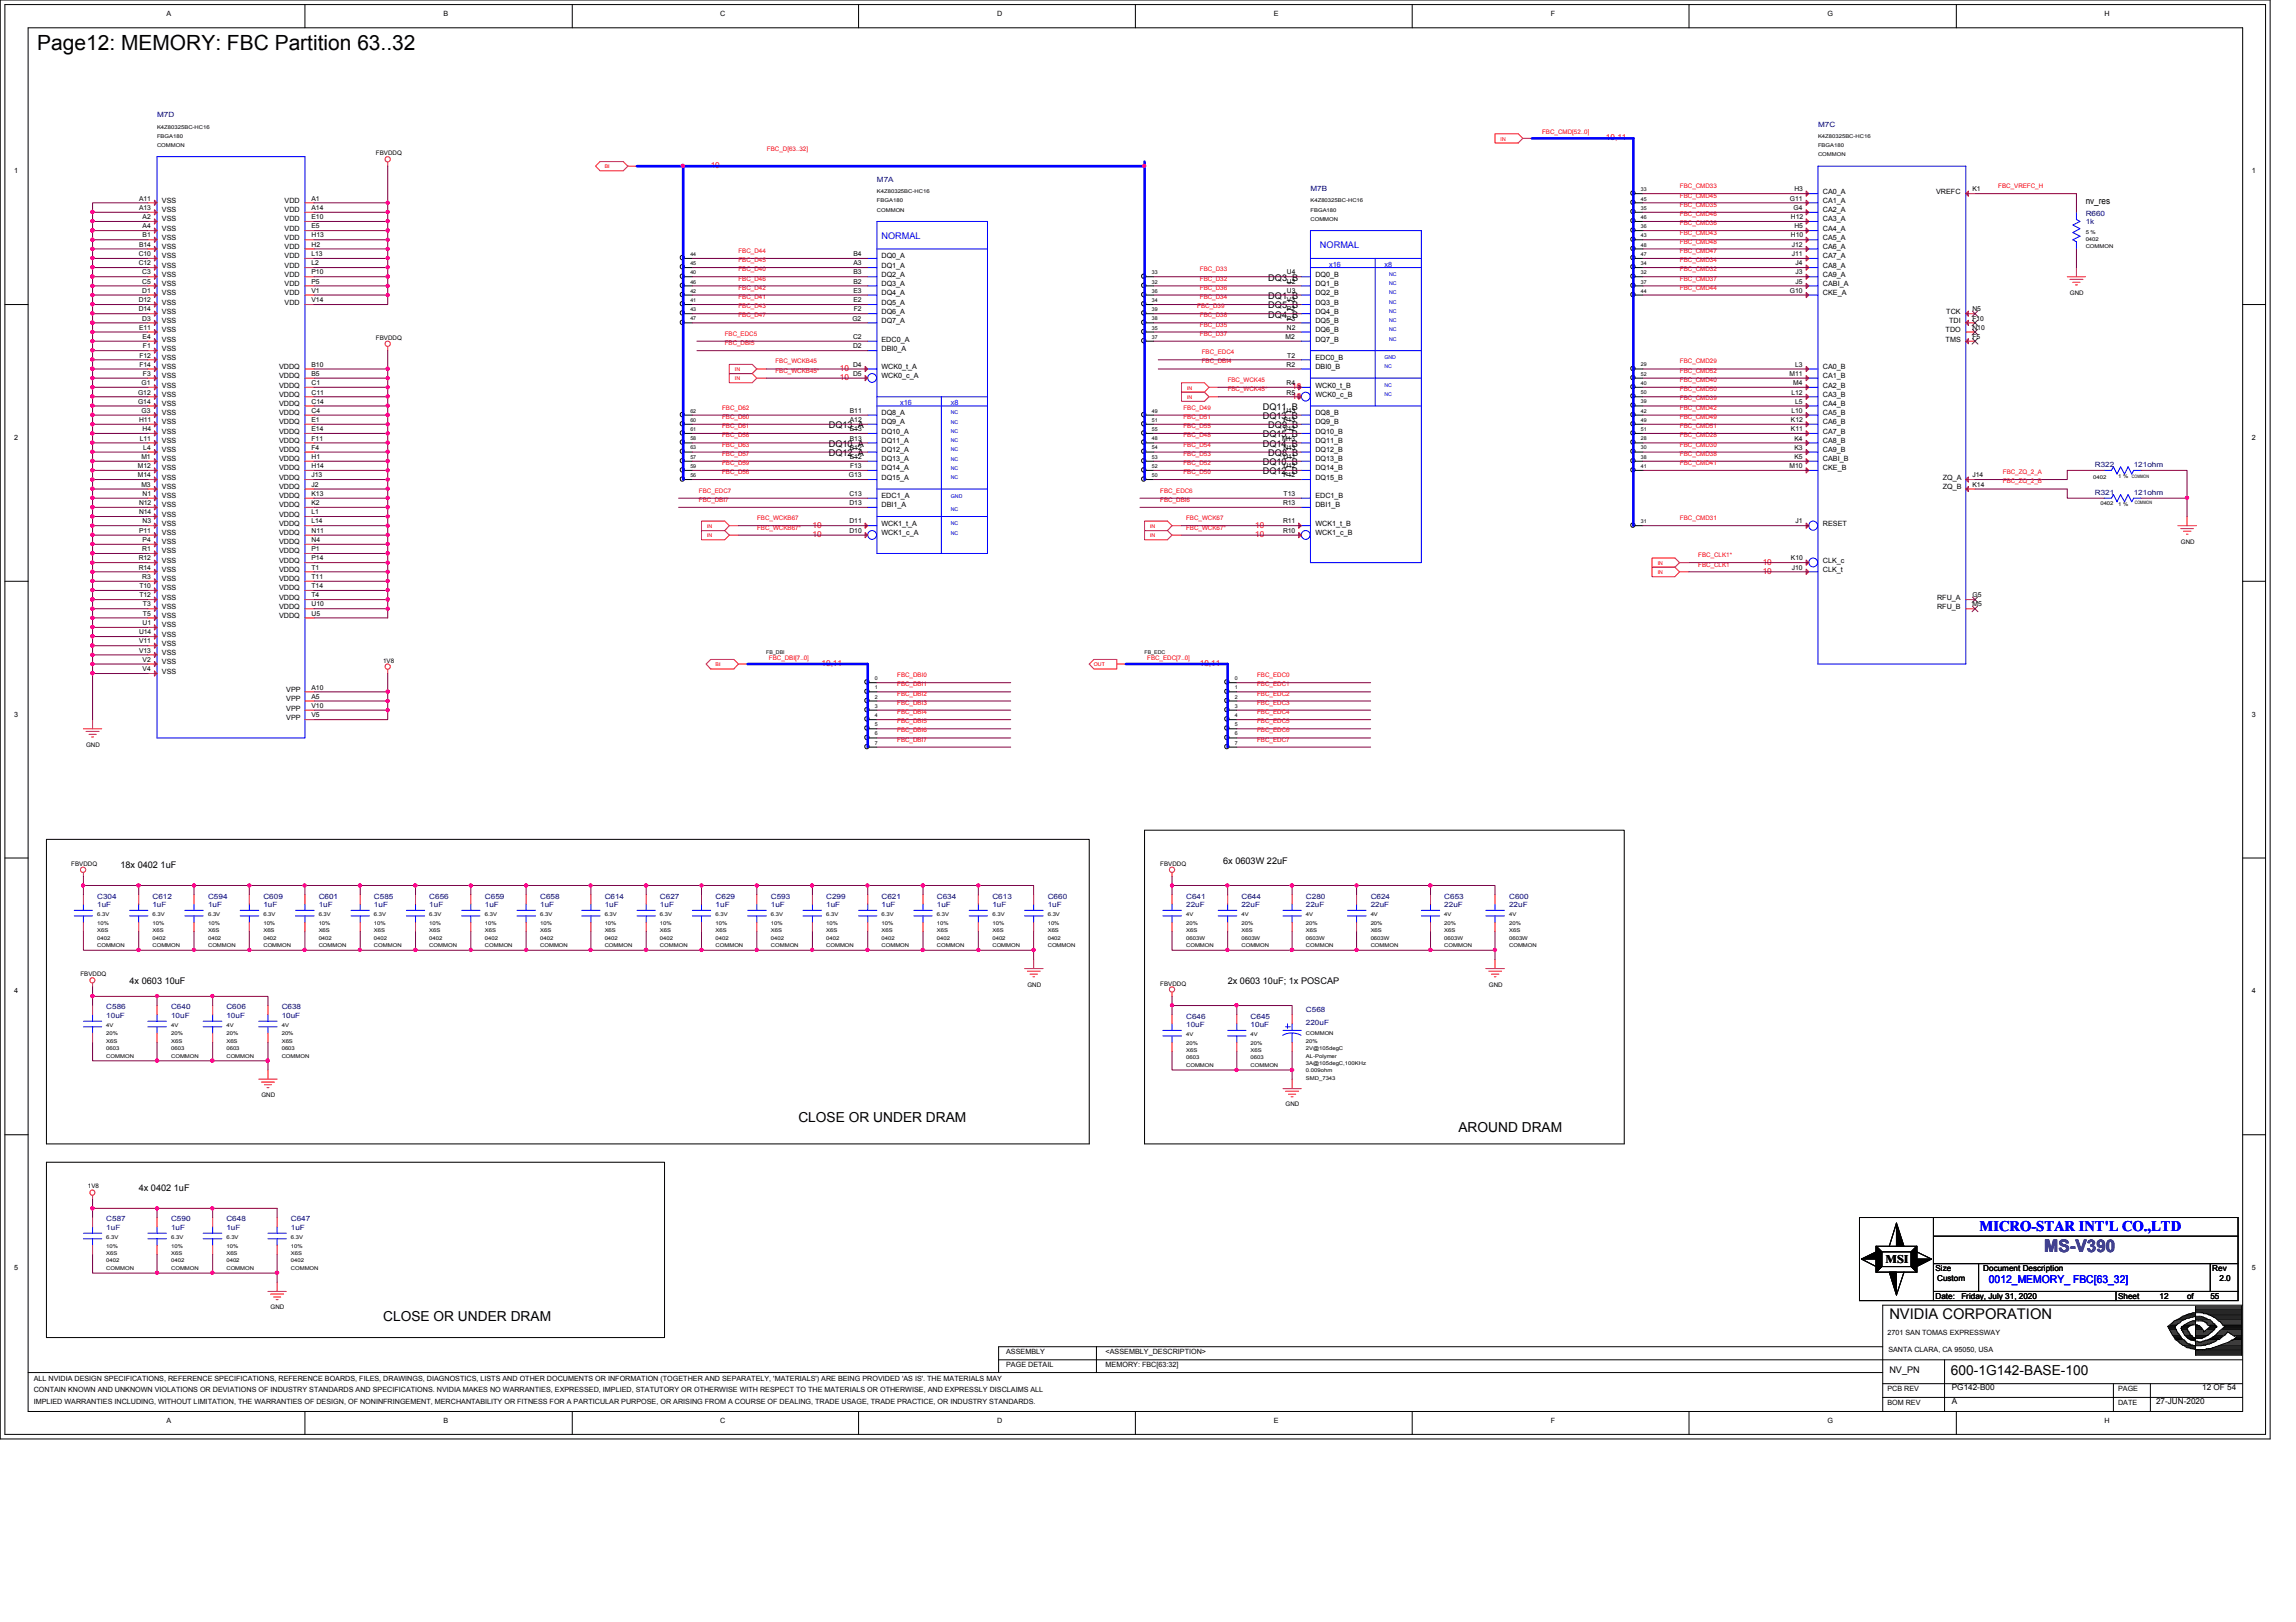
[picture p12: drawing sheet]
<svg xmlns="http://www.w3.org/2000/svg" width="297mm" height="210mm" viewBox="0 0 297 210" stroke-linecap="round" stroke-linejoin="round" font-family="sans-serif">
<defs><g id="words">
<text font-size="2.7" x="4.8" y="6.5">Page12: MEMORY: FBC Partition 63..32</text>
<text font-size="2.2" fill="#400080" x="264.5" y="162.1">MS-V390</text>
<text font-size="1.9" fill="#00f" x="256.1" y="159.3">MICRO-STAR INT'L CO.,LTD</text>
<text font-size="1.9" x="244.4" y="170.7">NVIDIA CORPORATION</text>
<g font-size="1.8">
<text x="103.3" y="145.2">CLOSE OR UNDER DRAM</text>
<text x="188.7" y="146.4">AROUND DRAM</text>
<text x="49.6" y="170.9">CLOSE OR UNDER DRAM</text>
<text x="252.4" y="177.9">600-1G142-BASE-100</text>
</g>
<text font-size="1.5" x="243.9" y="163.4">MSI</text>
<text font-size="1.4" fill="#00f" x="257.3" y="166.1">0012_MEMORY_ FBC[63_32]</text>
<g font-size="1.2">
<text x="269.8" y="26.4">nv_res</text>
<text x="164.1" y="41.1">DQ4_B</text>
<text x="164.1" y="39.9">DQ5_B</text>
<text x="164.1" y="38.7">DQ1_B</text>
<text x="164.1" y="36.3">DQ3_B</text>
<text x="163.4" y="53">DQ11_B</text>
<text x="107.2" y="59">DQ12_A</text>
<text x="107.2" y="57.8">DQ10_A</text>
<text x="107.2" y="55.4">DQ13_A</text>
<text x="163.4" y="57.8">DQ14_B</text>
<text x="163.4" y="56.6">DQ15_B</text>
<text x="163.4" y="54.2">DQ13_B</text>
<text x="164.1" y="59">DQ8_B</text>
<text x="164.1" y="55.4">DQ9_B</text>
<text x="163.4" y="61.4">DQ12_B</text>
<text x="163.4" y="60.2">DQ10_B</text>
<text x="15.6" y="112.4">18x 0402 1uF</text>
<text x="158.2" y="111.8">6x 0603W 22uF</text>
<text x="16.8" y="127.3">4x 0603 10uF</text>
<text x="158.8" y="127.3">2x 0603 10uF; 1x POSCAP</text>
<text x="17.9" y="154.1">4x 0402 1uF</text>
<text x="244.4" y="177.7">NV_PN</text>
</g>
<g font-size="1.2" fill="#00f">
<text x="114" y="30.9">NORMAL</text>
<text x="170.8" y="32.1">NORMAL</text>
</g>
<g font-size="1.1" fill="#f00">
<text x="91.9" y="21.8">10</text>
<text x="207.8" y="18.2">10,11</text>
<text x="108.7" y="49.2">10</text>
<text x="108.7" y="48">10</text>
<text x="167.2" y="51.6">10</text>
<text x="167.2" y="50.4">10</text>
<text x="105.1" y="69.5">10</text>
<text x="105.1" y="68.3">10</text>
<text x="162.4" y="69.5">10</text>
<text x="162.4" y="68.3">10</text>
<text x="228" y="74.3">10</text>
<text x="228" y="73.1">10</text>
<text x="106.3" y="86.2">10,11</text>
<text x="155.2" y="86.2">10,11</text>
</g>
<g font-size="1.1">
<text x="250.4" y="164.5">Size</text>
<text x="250.6" y="165.7">Custom</text>
<text x="256.6" y="164.5">Document Description</text>
<text x="286.2" y="164.5">Rev</text>
<text x="287.1" y="165.7">2.0</text>
<text x="250.4" y="168.1">Date:</text>
<text x="253.7" y="168.1">Friday, July 31, 2020</text>
<text x="274" y="168.1">Sheet</text>
<text x="279.4" y="168.1">12</text>
<text x="283" y="168.1">of</text>
<text x="286" y="168.1">55</text>
<text x="252.5" y="179.9">PG142-B00</text>
<text x="284.9" y="179.9">12 OF 54</text>
<text x="252.5" y="181.7">A</text>
<text x="278.9" y="181.7">27-JUN-2020</text>
</g>
<g font-size=".9">
<text x="21.5" y="2">A</text>
<text x="57.4" y="2">B</text>
<text x="93.2" y="2">C</text>
<text x="129" y="2">D</text>
<text x="164.8" y="2">E</text>
<text x="200.6" y="2">F</text>
<text x="236.4" y="2">G</text>
<text x="272.2" y="2">H</text>
<text x="1.8" y="22.4">1</text>
<text x="291.3" y="22.4">1</text>
<text x="18" y="27.2">A13</text>
<text x="18" y="26">A11</text>
<text x="18.5" y="29.5">A4</text>
<text x="18.5" y="28.4">A2</text>
<text x="21" y="29.8">VSS</text>
<text x="21" y="28.7">VSS</text>
<text x="21" y="27.5">VSS</text>
<text x="21" y="26.3">VSS</text>
<text x="36.8" y="29.8">VDD</text>
<text x="36.8" y="28.7">VDD</text>
<text x="36.8" y="27.5">VDD</text>
<text x="36.8" y="26.3">VDD</text>
<text x="40.3" y="29.5">E5</text>
<text x="40.3" y="28.4">E10</text>
<text x="40.3" y="27.2">A14</text>
<text x="40.3" y="26">A1</text>
<text x="231.6" y="26">G11</text>
<text x="231.7" y="28.4">H12</text>
<text x="232" y="27.2">G4</text>
<text x="232.2" y="29.5">H5</text>
<text x="232.2" y="24.8">H3</text>
<text x="235.8" y="29.8">CA4_A</text>
<text x="235.8" y="28.7">CA3_A</text>
<text x="235.8" y="27.5">CA2_A</text>
<text x="235.8" y="26.3">CA1_A</text>
<text x="235.8" y="25.1">CA0_A</text>
<text x="250.5" y="25.1">VREFC</text>
<text x="255.2" y="24.8">K1</text>
<text x="17.9" y="34.3">C12</text>
<text x="17.9" y="33.1">C10</text>
<text x="18" y="31.9">B14</text>
<text x="18.4" y="35.5">C3</text>
<text x="18.5" y="30.7">B1</text>
<text x="21" y="35.8">VSS</text>
<text x="21" y="34.6">VSS</text>
<text x="21" y="33.4">VSS</text>
<text x="21" y="32.3">VSS</text>
<text x="21" y="31">VSS</text>
<text x="36.8" y="35.8">VDD</text>
<text x="36.8" y="34.6">VDD</text>
<text x="36.8" y="33.4">VDD</text>
<text x="36.8" y="32.3">VDD</text>
<text x="36.8" y="31">VDD</text>
<text x="40.3" y="35.5">P10</text>
<text x="40.3" y="34.3">L2</text>
<text x="40.3" y="33.1">L13</text>
<text x="40.3" y="31.9">H2</text>
<text x="40.3" y="30.7">H13</text>
<text x="110.4" y="35.5">B3</text>
<text x="110.4" y="34.3">A3</text>
<text x="110.4" y="33.1">B4</text>
<text x="114" y="35.8">DQ2_A</text>
<text x="114" y="34.6">DQ1_A</text>
<text x="114" y="33.4">DQ0_A</text>
<text x="166.5" y="35.5">U4</text>
<text x="170.2" y="35.8">DQ0_B</text>
<text x="231.7" y="30.7">H10</text>
<text x="231.8" y="33.1">J11</text>
<text x="231.8" y="31.9">J12</text>
<text x="232.3" y="35.5">J3</text>
<text x="232.3" y="34.3">J4</text>
<text x="235.8" y="35.8">CA9_A</text>
<text x="235.8" y="34.6">CA8_A</text>
<text x="235.8" y="33.4">CA7_A</text>
<text x="235.8" y="32.3">CA6_A</text>
<text x="235.8" y="31">CA5_A</text>
<text x="17.9" y="40.3">D14</text>
<text x="17.9" y="39.1">D12</text>
<text x="18.4" y="41.5">D3</text>
<text x="18.4" y="37.9">D1</text>
<text x="18.4" y="36.7">C5</text>
<text x="21" y="41.8">VSS</text>
<text x="21" y="40.6">VSS</text>
<text x="21" y="39.4">VSS</text>
<text x="21" y="38.2">VSS</text>
<text x="21" y="37">VSS</text>
<text x="36.8" y="39.4">VDD</text>
<text x="36.8" y="38.2">VDD</text>
<text x="36.8" y="37">VDD</text>
<text x="40.3" y="39.1">V14</text>
<text x="40.3" y="37.9">V1</text>
<text x="40.3" y="36.7">P5</text>
<text x="110.3" y="41.5">G2</text>
<text x="110.4" y="39.1">E2</text>
<text x="110.4" y="37.9">E3</text>
<text x="110.4" y="36.7">B2</text>
<text x="110.4" y="40.3">F2</text>
<text x="114" y="41.8">DQ7_A</text>
<text x="114" y="40.6">DQ6_A</text>
<text x="114" y="39.4">DQ5_A</text>
<text x="114" y="38.2">DQ4_A</text>
<text x="114" y="37">DQ3_A</text>
<text x="166.5" y="41.5">P3</text>
<text x="166.5" y="40.3">P2</text>
<text x="166.5" y="39.1">V3</text>
<text x="166.5" y="37.9">U3</text>
<text x="166.5" y="36.7">U2</text>
<text x="170.2" y="41.8">DQ5_B</text>
<text x="170.2" y="40.6">DQ4_B</text>
<text x="170.2" y="39.4">DQ3_B</text>
<text x="170.2" y="38.2">DQ2_B</text>
<text x="170.2" y="37">DQ1_B</text>
<text x="231.6" y="37.9">G10</text>
<text x="232.3" y="36.7">J5</text>
<text x="235.8" y="38.2">CKE_A</text>
<text x="235.8" y="37">CABI_A</text>
<text x="251.8" y="40.6">TCK</text>
<text x="252.2" y="41.8">TDI</text>
<text x="255.2" y="41.5">F10</text>
<text x="255.2" y="40.3">N5</text>
<text x="18" y="42.7">E11</text>
<text x="18" y="47.5">F14</text>
<text x="18" y="46.3">F12</text>
<text x="18.5" y="43.9">E4</text>
<text x="18.5" y="45.1">F1</text>
<text x="21" y="47.8">VSS</text>
<text x="21" y="46.6">VSS</text>
<text x="21" y="45.4">VSS</text>
<text x="21" y="44.2">VSS</text>
<text x="21" y="43">VSS</text>
<text x="36.1" y="47.8">VDDQ</text>
<text x="40.3" y="47.5">B10</text>
<text x="110.4" y="47.5">D4</text>
<text x="110.4" y="45.1">D2</text>
<text x="110.4" y="43.9">C2</text>
<text x="114" y="47.8">WCK0_t_A</text>
<text x="114" y="45.4">DBI0_A</text>
<text x="114" y="44.2">EDC0_A</text>
<text x="166.3" y="43.9">M2</text>
<text x="166.5" y="47.5">R2</text>
<text x="166.5" y="42.7">N2</text>
<text x="166.5" y="46.3">T2</text>
<text x="170.2" y="47.8">DBI0_B</text>
<text x="170.2" y="46.6">EDC0_B</text>
<text x="170.2" y="44.2">DQ7_B</text>
<text x="170.2" y="43">DQ6_B</text>
<text x="232.2" y="47.5">L3</text>
<text x="235.8" y="47.8">CA0_B</text>
<text x="251.7" y="44.2">TMS</text>
<text x="251.7" y="43">TDO</text>
<text x="255.2" y="43.9">F5</text>
<text x="255.2" y="42.7">N10</text>
<text x="17.9" y="52.2">G14</text>
<text x="17.9" y="51.1">G12</text>
<text x="18.3" y="53.4">G3</text>
<text x="18.3" y="49.8">G1</text>
<text x="18.5" y="48.6">F3</text>
<text x="21" y="53.7">VSS</text>
<text x="21" y="52.5">VSS</text>
<text x="21" y="51.4">VSS</text>
<text x="21" y="50.2">VSS</text>
<text x="21" y="48.9">VSS</text>
<text x="36.1" y="53.7">VDDQ</text>
<text x="36.1" y="52.5">VDDQ</text>
<text x="36.1" y="51.4">VDDQ</text>
<text x="36.1" y="50.2">VDDQ</text>
<text x="36.1" y="48.9">VDDQ</text>
<text x="40.3" y="53.4">C4</text>
<text x="40.3" y="52.2">C14</text>
<text x="40.3" y="51.1">C11</text>
<text x="40.3" y="49.8">C1</text>
<text x="40.3" y="48.6">B5</text>
<text x="109.9" y="53.4">B11</text>
<text x="110.4" y="48.6">D5</text>
<text x="114" y="53.7">DQ8_A</text>
<text x="114" y="48.9">WCK0_c_A</text>
<text x="166" y="53.4">U13</text>
<text x="166.5" y="51.1">R5</text>
<text x="166.5" y="49.8">R4</text>
<text x="170.2" y="53.7">DQ8_B</text>
<text x="170.2" y="51.4">WCK0_c_B</text>
<text x="170.2" y="50.2">WCK0_t_B</text>
<text x="231.5" y="48.6">M11</text>
<text x="231.8" y="53.4">L10</text>
<text x="231.8" y="51.1">L12</text>
<text x="232" y="49.8">M4</text>
<text x="232.2" y="52.2">L5</text>
<text x="235.8" y="53.7">CA5_B</text>
<text x="235.8" y="52.5">CA4_B</text>
<text x="235.8" y="51.4">CA3_B</text>
<text x="235.8" y="50.2">CA2_B</text>
<text x="235.8" y="48.9">CA1_B</text>
<text x="1.8" y="56.9">2</text>
<text x="18" y="54.6">H11</text>
<text x="18.1" y="57">L11</text>
<text x="18.3" y="59.4">M1</text>
<text x="18.5" y="55.8">H4</text>
<text x="18.5" y="58.2">L4</text>
<text x="21" y="59.7">VSS</text>
<text x="21" y="58.5">VSS</text>
<text x="21" y="57.3">VSS</text>
<text x="21" y="56.1">VSS</text>
<text x="21" y="54.9">VSS</text>
<text x="36.1" y="59.7">VDDQ</text>
<text x="36.1" y="58.5">VDDQ</text>
<text x="36.1" y="57.3">VDDQ</text>
<text x="36.1" y="56.1">VDDQ</text>
<text x="36.1" y="54.9">VDDQ</text>
<text x="40.3" y="59.4">H1</text>
<text x="40.3" y="58.2">F4</text>
<text x="40.3" y="57">F11</text>
<text x="40.3" y="55.8">E14</text>
<text x="40.3" y="54.6">E1</text>
<text x="109.9" y="59.4">E12</text>
<text x="109.9" y="58.2">B12</text>
<text x="109.9" y="57">B13</text>
<text x="109.9" y="55.8">E13</text>
<text x="109.9" y="54.6">A12</text>
<text x="114" y="59.7">DQ13_A</text>
<text x="114" y="58.5">DQ12_A</text>
<text x="114" y="57.3">DQ11_A</text>
<text x="114" y="56.1">DQ10_A</text>
<text x="114" y="54.9">DQ9_A</text>
<text x="165.9" y="57">M13</text>
<text x="166" y="59.4">U11</text>
<text x="166" y="58.2">N13</text>
<text x="166" y="55.8">V12</text>
<text x="166" y="54.6">P13</text>
<text x="170.2" y="59.7">DQ13_B</text>
<text x="170.2" y="58.5">DQ12_B</text>
<text x="170.2" y="57.3">DQ11_B</text>
<text x="170.2" y="56.1">DQ10_B</text>
<text x="170.2" y="54.9">DQ9_B</text>
<text x="231.7" y="55.8">K11</text>
<text x="231.7" y="54.6">K12</text>
<text x="232.2" y="59.4">K5</text>
<text x="232.2" y="58.2">K3</text>
<text x="232.2" y="57">K4</text>
<text x="235.8" y="59.7">CABI_B</text>
<text x="235.8" y="58.5">CA9_B</text>
<text x="235.8" y="57.3">CA8_B</text>
<text x="235.8" y="56.1">CA7_B</text>
<text x="235.8" y="54.9">CA6_B</text>
<text x="291.3" y="56.9">2</text>
<text x="17.8" y="61.8">M14</text>
<text x="17.8" y="60.6">M12</text>
<text x="18" y="65.4">N12</text>
<text x="18.3" y="63">M3</text>
<text x="18.5" y="64.2">N1</text>
<text x="21" y="65.7">VSS</text>
<text x="21" y="64.5">VSS</text>
<text x="21" y="63.3">VSS</text>
<text x="21" y="62.1">VSS</text>
<text x="21" y="60.9">VSS</text>
<text x="36.1" y="65.7">VDDQ</text>
<text x="36.1" y="64.5">VDDQ</text>
<text x="36.1" y="63.3">VDDQ</text>
<text x="36.1" y="62.1">VDDQ</text>
<text x="36.1" y="60.9">VDDQ</text>
<text x="40.3" y="65.4">K2</text>
<text x="40.3" y="64.2">K13</text>
<text x="40.3" y="63">J2</text>
<text x="40.3" y="61.8">J13</text>
<text x="40.3" y="60.6">H14</text>
<text x="109.8" y="61.8">G13</text>
<text x="109.9" y="65.4">D13</text>
<text x="109.9" y="64.2">C13</text>
<text x="110" y="60.6">F13</text>
<text x="114" y="65.7">DBI1_A</text>
<text x="114" y="64.5">EDC1_A</text>
<text x="114" y="62.1">DQ15_A</text>
<text x="114" y="60.9">DQ14_A</text>
<text x="166" y="65.4">R13</text>
<text x="166" y="61.8">P12</text>
<text x="166" y="60.6">U12</text>
<text x="166.1" y="64.2">T13</text>
<text x="170.2" y="65.7">DBI1_B</text>
<text x="170.2" y="64.5">EDC1_B</text>
<text x="170.2" y="62.1">DQ15_B</text>
<text x="170.2" y="60.9">DQ14_B</text>
<text x="231.5" y="60.6">M10</text>
<text x="235.8" y="60.9">CKE_B</text>
<text x="251.3" y="63.3">ZQ_B</text>
<text x="251.3" y="62.1">ZQ_A</text>
<text x="255.2" y="63">K14</text>
<text x="255.2" y="61.8">J14</text>
<text x="18" y="69">P11</text>
<text x="18" y="66.5">N14</text>
<text x="18.4" y="71.3">R1</text>
<text x="18.5" y="70.1">P4</text>
<text x="18.5" y="67.7">N3</text>
<text x="21" y="71.6">VSS</text>
<text x="21" y="70.4">VSS</text>
<text x="21" y="69.3">VSS</text>
<text x="21" y="68.1">VSS</text>
<text x="21" y="66.8">VSS</text>
<text x="36.1" y="71.6">VDDQ</text>
<text x="36.1" y="70.4">VDDQ</text>
<text x="36.1" y="69.3">VDDQ</text>
<text x="36.1" y="68.1">VDDQ</text>
<text x="36.1" y="66.8">VDDQ</text>
<text x="40.3" y="71.3">P1</text>
<text x="40.3" y="70.1">N4</text>
<text x="40.3" y="69">N11</text>
<text x="40.3" y="67.7">L14</text>
<text x="40.3" y="66.5">L1</text>
<text x="109.9" y="69">D10</text>
<text x="109.9" y="67.7">D11</text>
<text x="114" y="69.3">WCK1_c_A</text>
<text x="114" y="68.1">WCK1_t_A</text>
<text x="166" y="69">R10</text>
<text x="166" y="67.7">R11</text>
<text x="170.2" y="69.3">WCK1_c_B</text>
<text x="170.2" y="68.1">WCK1_t_B</text>
<text x="232.3" y="67.7">J1</text>
<text x="235.8" y="68.1">RESET</text>
<text x="17.9" y="73.7">R14</text>
<text x="17.9" y="72.5">R12</text>
<text x="18" y="77.3">T12</text>
<text x="18" y="76.1">T10</text>
<text x="18.4" y="74.9">R3</text>
<text x="21" y="77.6">VSS</text>
<text x="21" y="76.4">VSS</text>
<text x="21" y="75.2">VSS</text>
<text x="21" y="74">VSS</text>
<text x="21" y="72.8">VSS</text>
<text x="36.1" y="77.6">VDDQ</text>
<text x="36.1" y="76.4">VDDQ</text>
<text x="36.1" y="75.2">VDDQ</text>
<text x="36.1" y="74">VDDQ</text>
<text x="36.1" y="72.8">VDDQ</text>
<text x="40.3" y="77.3">T4</text>
<text x="40.3" y="76.1">T14</text>
<text x="40.3" y="74.9">T11</text>
<text x="40.3" y="73.7">T1</text>
<text x="40.3" y="72.5">P14</text>
<text x="231.7" y="72.5">K10</text>
<text x="231.8" y="73.7">J10</text>
<text x="235.8" y="74">CLK_t</text>
<text x="235.8" y="72.8">CLK_c</text>
<text x="250.6" y="77.6">RFU_A</text>
<text x="255.2" y="77.3">G5</text>
<text x="18" y="83.3">V11</text>
<text x="18" y="82.1">U14</text>
<text x="18.5" y="80.9">U1</text>
<text x="18.5" y="79.7">T5</text>
<text x="18.5" y="78.5">T3</text>
<text x="21" y="83.6">VSS</text>
<text x="21" y="82.4">VSS</text>
<text x="21" y="81.2">VSS</text>
<text x="21" y="80">VSS</text>
<text x="21" y="78.8">VSS</text>
<text x="36.1" y="80">VDDQ</text>
<text x="36.1" y="78.8">VDDQ</text>
<text x="40.3" y="79.7">U5</text>
<text x="40.3" y="78.5">U10</text>
<text x="250.6" y="78.8">RFU_B</text>
<text x="255.2" y="78.5">M5</text>
<text x="18" y="84.5">V13</text>
<text x="18.5" y="86.9">V4</text>
<text x="18.5" y="85.6">V2</text>
<text x="21" y="87.2">VSS</text>
<text x="21" y="86">VSS</text>
<text x="21" y="84.8">VSS</text>
<text x="37" y="89.5">VPP</text>
<text x="40.3" y="89.2">A10</text>
<text x="1.8" y="92.8">3</text>
<text x="37" y="93.1">VPP</text>
<text x="37" y="91.9">VPP</text>
<text x="37" y="90.7">VPP</text>
<text x="40.3" y="92.8">V5</text>
<text x="40.3" y="91.6">V10</text>
<text x="40.3" y="90.4">A5</text>
<text x="291.3" y="92.8">3</text>
<text x="1.8" y="128.6">4</text>
<text x="291.3" y="128.6">4</text>
<text x="1.8" y="164.4">5</text>
<text x="291.3" y="164.4">5</text>
<text x="244.2" y="172.8">2701 SAN TOMAS EXPRESSWAY</text>
<text x="4.4" y="178.7">ALL NVIDIA DESIGN SPECIFICATIONS, REFERENCE SPECIFICATIONS, REFERENCE BOARDS, FILES, DRAWINGS, DIAGNOSTICS, LISTS AND OTHER DOCUMENTS OR INFORMATION (TOGETHER AND SEPARATELY, 'MATERIALS') ARE BEING PROVIDED 'AS IS'. THE MATERIALS MAY</text>
<text x="130.2" y="177">PAGE DETAIL</text>
<text x="130.2" y="175.3">ASSEMBLY</text>
<text x="143" y="175.3">&lt;ASSEMBLY_DESCRIPTION&gt;</text>
<text x="143" y="177">MEMORY: FBC[63:32]</text>
<text x="244.3" y="174.9">SANTA CLARA, CA 95050, USA</text>
<text x="4.4" y="180.2">CONTAIN KNOWN AND UNKNOWN VIOLATIONS OR DEVIATIONS OF INDUSTRY STANDARDS AND SPECIFICATIONS. NVIDIA MAKES NO WARRANTIES, EXPRESSED, IMPLIED, STATUTORY OR OTHERWISE WITH RESPECT TO THE MATERIALS OR OTHERWISE, AND EXPRESSLY DISCLAIMS ALL</text>
<text x="4.4" y="181.7">IMPLIED WARRANTIES INCLUDING, WITHOUT LIMITATION, THE WARRANTIES OF DESIGN, OF NONINFRINGEMENT, MERCHANTABILITY OR FITNESS FOR A PARTICULAR PURPOSE, OR ARISING FROM A COURSE OF DEALING, TRADE USAGE, TRADE PRACTICE, OR INDUSTRY STANDARDS.</text>
<text x="21.5" y="184.1">A</text>
<text x="57.4" y="184.1">B</text>
<text x="93.2" y="184.1">C</text>
<text x="129" y="184.1">D</text>
<text x="164.8" y="184.1">E</text>
<text x="200.6" y="184.1">F</text>
<text x="236.4" y="184.1">G</text>
<text x="244.2" y="181.8">BOM REV</text>
<text x="244.2" y="180">PCB REV</text>
<text x="272.2" y="184.1">H</text>
<text x="274" y="180">PAGE</text>
<text x="274" y="181.8">DATE</text>
</g>
<g font-size=".9" fill="#000080">
<text x="20.3" y="15.2">M7D</text>
<text x="235.2" y="16.4">M7C</text>
<text x="113.4" y="23.5">M7A</text>
<text x="169.5" y="24.7">M7B</text>
<text x="269.8" y="29">1k</text>
<text x="269.8" y="27.9">R660</text>
<text x="271" y="60.4">R322</text>
<text x="271" y="64">R321</text>
<text x="276.1" y="60.4">121ohm</text>
<text x="276.1" y="64">121ohm</text>
<text x="12.6" y="117.3">1uF</text>
<text x="12.6" y="116.3">C304</text>
<text x="19.7" y="117.3">1uF</text>
<text x="19.7" y="116.3">C612</text>
<text x="26.9" y="117.3">1uF</text>
<text x="26.9" y="116.3">C594</text>
<text x="34.1" y="117.3">1uF</text>
<text x="34.1" y="116.3">C609</text>
<text x="41.2" y="117.3">1uF</text>
<text x="41.2" y="116.3">C601</text>
<text x="48.4" y="117.3">1uF</text>
<text x="48.4" y="116.3">C585</text>
<text x="55.5" y="117.3">1uF</text>
<text x="55.5" y="116.3">C656</text>
<text x="62.7" y="117.3">1uF</text>
<text x="62.7" y="116.3">C659</text>
<text x="69.9" y="117.3">1uF</text>
<text x="69.9" y="116.3">C658</text>
<text x="78.2" y="117.3">1uF</text>
<text x="78.2" y="116.3">C614</text>
<text x="85.4" y="117.3">1uF</text>
<text x="85.4" y="116.3">C627</text>
<text x="92.6" y="117.3">1uF</text>
<text x="92.6" y="116.3">C629</text>
<text x="99.7" y="117.3">1uF</text>
<text x="99.7" y="116.3">C593</text>
<text x="106.9" y="117.3">1uF</text>
<text x="106.9" y="116.3">C299</text>
<text x="114" y="117.3">1uF</text>
<text x="114" y="116.3">C621</text>
<text x="121.2" y="117.3">1uF</text>
<text x="121.2" y="116.3">C634</text>
<text x="128.4" y="117.3">1uF</text>
<text x="128.4" y="116.3">C613</text>
<text x="135.5" y="117.3">1uF</text>
<text x="135.5" y="116.3">C660</text>
<text x="153.5" y="117.3">22uF</text>
<text x="153.5" y="116.3">C641</text>
<text x="160.6" y="117.3">22uF</text>
<text x="160.6" y="116.3">C644</text>
<text x="168.9" y="117.3">22uF</text>
<text x="168.9" y="116.3">C280</text>
<text x="177.3" y="117.3">22uF</text>
<text x="177.3" y="116.3">C624</text>
<text x="186.9" y="117.3">22uF</text>
<text x="186.9" y="116.3">C653</text>
<text x="195.2" y="117.3">22uF</text>
<text x="195.2" y="116.3">C600</text>
<text x="13.8" y="131.7">10uF</text>
<text x="13.8" y="130.6">C586</text>
<text x="22.1" y="131.7">10uF</text>
<text x="22.1" y="130.6">C640</text>
<text x="29.3" y="131.7">10uF</text>
<text x="29.3" y="130.6">C606</text>
<text x="36.4" y="131.7">10uF</text>
<text x="36.4" y="130.6">C638</text>
<text x="153.5" y="131.8">C646</text>
<text x="161.8" y="131.8">C645</text>
<text x="168.9" y="131">C568</text>
<text x="153.5" y="132.9">10uF</text>
<text x="161.8" y="132.9">10uF</text>
<text x="168.9" y="132.6">220uF</text>
<text x="13.8" y="159.1">1uF</text>
<text x="13.8" y="158.1">C587</text>
<text x="22.1" y="159.1">1uF</text>
<text x="22.1" y="158.1">C590</text>
<text x="29.3" y="159.1">1uF</text>
<text x="29.3" y="158.1">C648</text>
<text x="37.6" y="159.1">1uF</text>
<text x="37.6" y="158.1">C647</text>
</g>
<g font-size=".9" fill="#00f">
<text x="172" y="34.5">x16</text>
<text x="179.1" y="34.5">x8</text>
<text x="116.5" y="52.4">x16</text>
<text x="123" y="52.4">x8</text>
</g>
<g font-size=".8" fill="#f00">
<text x="199.5" y="17.4">FBC_CMD[52..0]</text>
<text x="99.2" y="19.5">FBC_D[63..32]</text>
<text x="217.3" y="24.4">FBC_CMD33</text>
<text x="217.3" y="26.8">FBC_CMD35</text>
<text x="217.3" y="29.1">FBC_CMD36</text>
<text x="217.3" y="25.6">FBC_CMD45</text>
<text x="217.3" y="27.9">FBC_CMD46</text>
<text x="258.5" y="24.4">FBC_VREFC_H</text>
<text x="95.5" y="35.1">FBC_D40</text>
<text x="95.5" y="32.7">FBC_D44</text>
<text x="95.5" y="33.9">FBC_D45</text>
<text x="155.2" y="35.1">FBC_D33</text>
<text x="217.3" y="35.1">FBC_CMD32</text>
<text x="217.3" y="33.9">FBC_CMD34</text>
<text x="217.3" y="30.4">FBC_CMD43</text>
<text x="217.3" y="32.7">FBC_CMD47</text>
<text x="217.3" y="31.5">FBC_CMD48</text>
<text x="95.5" y="38.7">FBC_D41</text>
<text x="95.5" y="37.5">FBC_D42</text>
<text x="95.5" y="39.9">FBC_D43</text>
<text x="95.5" y="36.3">FBC_D46</text>
<text x="95.5" y="41.1">FBC_D47</text>
<text x="154.9" y="39.9">FBC_D39</text>
<text x="155.2" y="36.3">FBC_D32</text>
<text x="155.2" y="38.7">FBC_D34</text>
<text x="155.2" y="37.5">FBC_D36</text>
<text x="155.2" y="41.1">FBC_D38</text>
<text x="217.3" y="36.3">FBC_CMD37</text>
<text x="217.3" y="37.5">FBC_CMD44</text>
<text x="93.8" y="44.7">FBC_DBI5</text>
<text x="93.8" y="43.5">FBC_EDC5</text>
<text x="100.3" y="47">FBC_WCKB45</text>
<text x="155.2" y="42.3">FBC_D35</text>
<text x="155.2" y="43.5">FBC_D37</text>
<text x="155.5" y="47">FBC_DBI4</text>
<text x="155.5" y="45.8">FBC_EDC4</text>
<text x="217.3" y="47">FBC_CMD29</text>
<text x="93.4" y="53">FBC_D62</text>
<text x="100.3" y="48.3">FBC_WCKB45*</text>
<text x="153.1" y="53">FBC_D49</text>
<text x="158.8" y="49.4">FBC_WCK45</text>
<text x="158.8" y="50.6">FBC_WCK45*</text>
<text x="217.3" y="51.8">FBC_CMD39</text>
<text x="217.3" y="49.4">FBC_CMD40</text>
<text x="217.3" y="53">FBC_CMD42</text>
<text x="217.3" y="50.6">FBC_CMD50</text>
<text x="217.3" y="48.3">FBC_CMD52</text>
<text x="93.4" y="59">FBC_D57</text>
<text x="93.4" y="56.6">FBC_D58</text>
<text x="93.4" y="54.2">FBC_D60</text>
<text x="93.4" y="55.4">FBC_D61</text>
<text x="93.4" y="57.8">FBC_D63</text>
<text x="153.1" y="56.6">FBC_D48</text>
<text x="153.1" y="54.2">FBC_D51</text>
<text x="153.1" y="59">FBC_D53</text>
<text x="153.1" y="57.8">FBC_D54</text>
<text x="153.1" y="55.4">FBC_D55</text>
<text x="217.3" y="56.6">FBC_CMD28</text>
<text x="217.3" y="57.8">FBC_CMD30</text>
<text x="217.3" y="59">FBC_CMD38</text>
<text x="217.3" y="54.2">FBC_CMD49</text>
<text x="217.3" y="55.4">FBC_CMD51</text>
<text x="90.4" y="64.9">FBC_DBI7</text>
<text x="90.4" y="63.8">FBC_EDC7</text>
<text x="93.4" y="61.4">FBC_D56</text>
<text x="93.4" y="60.2">FBC_D59</text>
<text x="150.1" y="64.9">FBC_DBI6</text>
<text x="150.1" y="63.8">FBC_EDC6</text>
<text x="153.1" y="61.4">FBC_D50</text>
<text x="153.1" y="60.2">FBC_D52</text>
<text x="217.3" y="60.2">FBC_CMD41</text>
<text x="259.1" y="61.4">FBC_ZQ_2_A</text>
<text x="259.1" y="62.6">FBC_ZQ_2_B</text>
<text x="98" y="67.4">FBC_WCKB67</text>
<text x="98" y="68.5">FBC_WCKB67*</text>
<text x="153.5" y="67.4">FBC_WCK67</text>
<text x="153.5" y="68.5">FBC_WCK67*</text>
<text x="217.3" y="67.4">FBC_CMD31</text>
<text x="219.7" y="73.3">FBC_CLK1</text>
<text x="219.7" y="72.1">FBC_CLK1*</text>
<text x="99.5" y="85.4">FBC_DBI[7..0]</text>
<text x="116.1" y="87.6">FBC_DBI0</text>
<text x="116.1" y="88.8">FBC_DBI1</text>
<text x="148.4" y="85.4">FBC_EDC[7..0]</text>
<text x="162.6" y="87.6">FBC_EDC0</text>
<text x="162.6" y="88.8">FBC_EDC1</text>
<text x="116.1" y="90">FBC_DBI2</text>
<text x="116.1" y="91.2">FBC_DBI3</text>
<text x="116.1" y="92.4">FBC_DBI4</text>
<text x="116.1" y="93.6">FBC_DBI5</text>
<text x="116.1" y="94.8">FBC_DBI6</text>
<text x="162.6" y="90">FBC_EDC2</text>
<text x="162.6" y="91.2">FBC_EDC3</text>
<text x="162.6" y="92.4">FBC_EDC4</text>
<text x="162.6" y="93.6">FBC_EDC5</text>
<text x="162.6" y="94.8">FBC_EDC6</text>
<text x="116.1" y="96">FBC_DBI7</text>
<text x="162.6" y="96">FBC_EDC7</text>
</g>
<g font-size=".8">
<text x="48.6" y="20.1">FBVDDQ</text>
<text x="267.8" y="38.1">GND</text>
<text x="48.6" y="44">FBVDDQ</text>
<text x="282.1" y="70.4">GND</text>
<text x="49.6" y="85.8">1V8</text>
<text x="11.1" y="96.6">GND</text>
<text x="9.2" y="112">FBVDDQ</text>
<text x="150.1" y="112">FBVDDQ</text>
<text x="10.4" y="126.4">FBVDDQ</text>
<text x="132.9" y="127.7">GND</text>
<text x="150.1" y="127.6">FBVDDQ</text>
<text x="192.6" y="127.7">GND</text>
<text x="33.8" y="142">GND</text>
<text x="166.3" y="143.2">GND</text>
<text x="11.4" y="153.8">1V8</text>
<text x="35" y="169.5">GND</text>
</g>
<g font-size=".7">
<text x="20.3" y="17.8">FBGA180</text>
<text x="20.3" y="16.6">K4Z80325BC-HC16</text>
<text x="235.2" y="17.8">K4Z80325BC-HC16</text>
<text x="20.3" y="19">COMMON</text>
<text x="235.2" y="20.2">COMMON</text>
<text x="235.2" y="19">FBGA180</text>
<text x="113.4" y="27.4">COMMON</text>
<text x="113.4" y="25">K4Z80325BC-HC16</text>
<text x="113.4" y="26.2">FBGA180</text>
<text x="169.5" y="28.6">COMMON</text>
<text x="169.5" y="26.2">K4Z80325BC-HC16</text>
<text x="169.5" y="27.4">FBGA180</text>
<text x="212.3" y="29.5">36</text>
<text x="212.3" y="28.3">46</text>
<text x="212.3" y="27.1">35</text>
<text x="212.3" y="26">45</text>
<text x="212.3" y="24.8">33</text>
<text x="89.3" y="35.5">40</text>
<text x="89.3" y="34.3">45</text>
<text x="89.3" y="33.1">44</text>
<text x="149" y="35.5">33</text>
<text x="212.3" y="35.5">32</text>
<text x="212.3" y="34.3">34</text>
<text x="212.3" y="33.1">47</text>
<text x="212.3" y="31.9">48</text>
<text x="212.3" y="30.7">43</text>
<text x="269.8" y="30.2">5 %</text>
<text x="269.8" y="32.1">COMMON</text>
<text x="269.8" y="31.2">0402</text>
<text x="89.3" y="41.4">47</text>
<text x="89.3" y="40.3">43</text>
<text x="89.3" y="39.1">41</text>
<text x="89.3" y="37.9">42</text>
<text x="89.3" y="36.7">46</text>
<text x="149" y="41.4">38</text>
<text x="149" y="40.3">39</text>
<text x="149" y="39.1">34</text>
<text x="149" y="37.9">36</text>
<text x="149" y="36.7">32</text>
<text x="212.3" y="37.9">44</text>
<text x="212.3" y="36.7">37</text>
<text x="149" y="43.9">37</text>
<text x="149" y="42.7">35</text>
<text x="212.3" y="47.4">29</text>
<text x="89.3" y="53.4">62</text>
<text x="149" y="53.4">49</text>
<text x="212.3" y="53.4">42</text>
<text x="212.3" y="52.2">39</text>
<text x="212.3" y="51">50</text>
<text x="212.3" y="49.8">40</text>
<text x="212.3" y="48.6">52</text>
<text x="89.3" y="59.4">57</text>
<text x="89.3" y="58.2">63</text>
<text x="89.3" y="57">58</text>
<text x="89.3" y="55.8">61</text>
<text x="89.3" y="54.6">60</text>
<text x="149" y="59.4">53</text>
<text x="149" y="58.2">54</text>
<text x="149" y="57">48</text>
<text x="149" y="55.8">55</text>
<text x="149" y="54.6">51</text>
<text x="212.3" y="59.4">38</text>
<text x="212.3" y="58.2">30</text>
<text x="212.3" y="57">28</text>
<text x="212.3" y="55.8">51</text>
<text x="212.3" y="54.6">49</text>
<text x="89.3" y="61.8">56</text>
<text x="89.3" y="60.6">59</text>
<text x="149" y="61.8">50</text>
<text x="149" y="60.6">52</text>
<text x="212.3" y="60.6">41</text>
<text x="270.8" y="62">0402</text>
<text x="271.7" y="65.3">0402</text>
<text x="274" y="61.9">1 %</text>
<text x="274" y="65.4">1 %</text>
<text x="212.3" y="67.7">31</text>
<text x="99.1" y="84.7">FB_DBI</text>
<text x="113.2" y="89.2">1</text>
<text x="113.2" y="88">0</text>
<text x="148.1" y="84.7">FB_EDC</text>
<text x="159.8" y="89.2">1</text>
<text x="159.8" y="88">0</text>
<text x="113.2" y="95.2">6</text>
<text x="113.2" y="94">5</text>
<text x="113.2" y="92.8">4</text>
<text x="113.2" y="91.6">3</text>
<text x="113.2" y="90.4">2</text>
<text x="159.8" y="95.2">6</text>
<text x="159.8" y="94">5</text>
<text x="159.8" y="92.8">4</text>
<text x="159.8" y="91.6">3</text>
<text x="159.8" y="90.4">2</text>
<text x="113.2" y="96.4">7</text>
<text x="159.8" y="96.4">7</text>
<text x="12.6" y="118.6">6.3V</text>
<text x="12.6" y="119.7">10%</text>
<text x="19.7" y="118.6">6.3V</text>
<text x="19.7" y="119.7">10%</text>
<text x="26.9" y="118.6">6.3V</text>
<text x="26.9" y="119.7">10%</text>
<text x="34.1" y="118.6">6.3V</text>
<text x="34.1" y="119.7">10%</text>
<text x="41.2" y="118.6">6.3V</text>
<text x="41.2" y="119.7">10%</text>
<text x="48.4" y="119.7">10%</text>
<text x="48.4" y="118.6">6.3V</text>
<text x="55.5" y="118.6">6.3V</text>
<text x="55.5" y="119.7">10%</text>
<text x="62.7" y="119.7">10%</text>
<text x="62.7" y="118.6">6.3V</text>
<text x="69.9" y="118.6">6.3V</text>
<text x="69.9" y="119.7">10%</text>
<text x="78.2" y="119.7">10%</text>
<text x="78.2" y="118.6">6.3V</text>
<text x="85.4" y="119.7">10%</text>
<text x="85.4" y="118.6">6.3V</text>
<text x="92.6" y="119.7">10%</text>
<text x="92.6" y="118.6">6.3V</text>
<text x="99.7" y="119.7">10%</text>
<text x="99.7" y="118.6">6.3V</text>
<text x="106.9" y="119.7">10%</text>
<text x="106.9" y="118.6">6.3V</text>
<text x="114" y="119.7">10%</text>
<text x="114" y="118.6">6.3V</text>
<text x="121.2" y="119.7">10%</text>
<text x="121.2" y="118.6">6.3V</text>
<text x="128.4" y="119.7">10%</text>
<text x="128.4" y="118.6">6.3V</text>
<text x="135.5" y="119.7">10%</text>
<text x="135.5" y="118.6">6.3V</text>
<text x="153.5" y="118.6">4V</text>
<text x="153.5" y="119.7">20%</text>
<text x="160.6" y="118.6">4V</text>
<text x="160.6" y="119.7">20%</text>
<text x="168.9" y="118.6">4V</text>
<text x="168.9" y="119.7">20%</text>
<text x="177.3" y="119.7">20%</text>
<text x="177.3" y="118.6">4V</text>
<text x="186.9" y="119.7">20%</text>
<text x="186.9" y="118.6">4V</text>
<text x="195.2" y="119.7">20%</text>
<text x="195.2" y="118.6">4V</text>
<text x="12.6" y="122.5">COMMON</text>
<text x="12.6" y="121.6">0402</text>
<text x="12.6" y="120.6">X6S</text>
<text x="19.7" y="122.5">COMMON</text>
<text x="19.7" y="121.6">0402</text>
<text x="19.7" y="120.6">X6S</text>
<text x="26.9" y="122.5">COMMON</text>
<text x="26.9" y="121.6">0402</text>
<text x="26.9" y="120.6">X6S</text>
<text x="34.1" y="122.5">COMMON</text>
<text x="34.1" y="121.6">0402</text>
<text x="34.1" y="120.6">X6S</text>
<text x="41.2" y="122.5">COMMON</text>
<text x="41.2" y="121.6">0402</text>
<text x="41.2" y="120.6">X6S</text>
<text x="48.4" y="122.5">COMMON</text>
<text x="48.4" y="121.6">0402</text>
<text x="48.4" y="120.6">X6S</text>
<text x="55.5" y="122.5">COMMON</text>
<text x="55.5" y="120.6">X6S</text>
<text x="55.5" y="121.6">0402</text>
<text x="62.7" y="122.5">COMMON</text>
<text x="62.7" y="121.6">0402</text>
<text x="62.7" y="120.6">X6S</text>
<text x="69.9" y="120.6">X6S</text>
<text x="69.9" y="122.5">COMMON</text>
<text x="69.9" y="121.6">0402</text>
<text x="78.2" y="121.6">0402</text>
<text x="78.2" y="120.6">X6S</text>
<text x="78.2" y="122.5">COMMON</text>
<text x="85.4" y="121.6">0402</text>
<text x="85.4" y="122.5">COMMON</text>
<text x="85.4" y="120.6">X6S</text>
<text x="92.6" y="120.6">X6S</text>
<text x="92.6" y="121.6">0402</text>
<text x="92.6" y="122.5">COMMON</text>
<text x="99.7" y="120.6">X6S</text>
<text x="99.7" y="121.6">0402</text>
<text x="99.7" y="122.5">COMMON</text>
<text x="106.9" y="120.6">X6S</text>
<text x="106.9" y="121.6">0402</text>
<text x="106.9" y="122.5">COMMON</text>
<text x="114" y="120.6">X6S</text>
<text x="114" y="121.6">0402</text>
<text x="114" y="122.5">COMMON</text>
<text x="121.2" y="120.6">X6S</text>
<text x="121.2" y="122.5">COMMON</text>
<text x="121.2" y="121.6">0402</text>
<text x="128.4" y="120.6">X6S</text>
<text x="128.4" y="121.6">0402</text>
<text x="128.4" y="122.5">COMMON</text>
<text x="135.5" y="121.6">0402</text>
<text x="135.5" y="122.5">COMMON</text>
<text x="135.5" y="120.6">X6S</text>
<text x="153.5" y="121.6">0603W</text>
<text x="153.5" y="120.6">X6S</text>
<text x="153.5" y="122.5">COMMON</text>
<text x="160.6" y="122.5">COMMON</text>
<text x="160.6" y="121.6">0603W</text>
<text x="160.6" y="120.6">X6S</text>
<text x="168.9" y="122.5">COMMON</text>
<text x="168.9" y="121.6">0603W</text>
<text x="168.9" y="120.6">X6S</text>
<text x="177.3" y="122.5">COMMON</text>
<text x="177.3" y="121.6">0603W</text>
<text x="177.3" y="120.6">X6S</text>
<text x="186.9" y="122.5">COMMON</text>
<text x="186.9" y="121.6">0603W</text>
<text x="186.9" y="120.6">X6S</text>
<text x="195.2" y="121.6">0603W</text>
<text x="195.2" y="122.5">COMMON</text>
<text x="195.2" y="120.6">X6S</text>
<text x="13.8" y="132.9">4V</text>
<text x="13.8" y="136.9">COMMON</text>
<text x="13.8" y="135">X6S</text>
<text x="13.8" y="134">20%</text>
<text x="13.8" y="135.9">0603</text>
<text x="22.1" y="134">20%</text>
<text x="22.1" y="136.9">COMMON</text>
<text x="22.1" y="135">X6S</text>
<text x="22.1" y="135.9">0603</text>
<text x="22.1" y="132.9">4V</text>
<text x="29.3" y="135.9">0603</text>
<text x="29.3" y="132.9">4V</text>
<text x="29.3" y="134">20%</text>
<text x="29.3" y="135">X6S</text>
<text x="29.3" y="136.9">COMMON</text>
<text x="36.4" y="134">20%</text>
<text x="36.4" y="132.9">4V</text>
<text x="36.4" y="136.9">COMMON</text>
<text x="36.4" y="135.9">0603</text>
<text x="36.4" y="135">X6S</text>
<text x="153.5" y="136.1">X6S</text>
<text x="153.5" y="134.1">4V</text>
<text x="153.5" y="137.1">0603</text>
<text x="153.5" y="135.2">20%</text>
<text x="161.8" y="137.1">0603</text>
<text x="161.8" y="136.1">X6S</text>
<text x="161.8" y="135.2">20%</text>
<text x="161.8" y="134.1">4V</text>
<text x="168.9" y="136.9">AL-Polymer</text>
<text x="168.9" y="135.9">2V@105degC</text>
<text x="168.9" y="135">20%</text>
<text x="168.9" y="134">COMMON</text>
<text x="168.9" y="137.8">3A@105degC,100KHz</text>
<text x="153.5" y="138">COMMON</text>
<text x="161.8" y="138">COMMON</text>
<text x="168.9" y="139.7">SMD_7343</text>
<text x="168.9" y="138.8">0.009ohm</text>
<text x="13.8" y="161.5">10%</text>
<text x="13.8" y="160.4">6.3V</text>
<text x="22.1" y="160.4">6.3V</text>
<text x="22.1" y="161.5">10%</text>
<text x="29.3" y="160.4">6.3V</text>
<text x="29.3" y="161.5">10%</text>
<text x="37.6" y="161.5">10%</text>
<text x="37.6" y="160.4">6.3V</text>
<text x="13.8" y="164.3">COMMON</text>
<text x="13.8" y="163.4">0402</text>
<text x="13.8" y="162.4">X6S</text>
<text x="22.1" y="164.3">COMMON</text>
<text x="22.1" y="162.4">X6S</text>
<text x="22.1" y="163.4">0402</text>
<text x="29.3" y="164.3">COMMON</text>
<text x="29.3" y="162.4">X6S</text>
<text x="29.3" y="163.4">0402</text>
<text x="37.6" y="164.3">COMMON</text>
<text x="37.6" y="163.4">0402</text>
<text x="37.6" y="162.4">X6S</text>
</g>
<g font-size=".7" fill="#f00">
<text x="78.2" y="21.8">BI</text>
<text x="194.1" y="18.2">IN</text>
<text x="95.1" y="49.2">IN</text>
<text x="95.1" y="48">IN</text>
<text x="153.6" y="51.6">IN</text>
<text x="153.6" y="50.4">IN</text>
<text x="91.5" y="69.5">IN</text>
<text x="91.5" y="68.3">IN</text>
<text x="148.8" y="69.5">IN</text>
<text x="148.8" y="68.3">IN</text>
<text x="214.5" y="74.3">IN</text>
<text x="214.5" y="73.1">IN</text>
<text x="92.6" y="86.2">BI</text>
<text x="141.5" y="86.2">OUT</text>
</g>
<g font-size=".7" fill="#00f">
<text x="179.7" y="35.7">NC</text>
<text x="179.7" y="38.1">NC</text>
<text x="179.7" y="40.5">NC</text>
<text x="179.7" y="36.9">NC</text>
<text x="179.7" y="41.7">NC</text>
<text x="179.7" y="39.3">NC</text>
<text x="179.1" y="47.7">NC</text>
<text x="179.1" y="46.5">GND</text>
<text x="179.7" y="44.1">NC</text>
<text x="179.7" y="42.9">NC</text>
<text x="123" y="53.6">NC</text>
<text x="179.1" y="51.3">NC</text>
<text x="179.1" y="50">NC</text>
<text x="123" y="56">NC</text>
<text x="123" y="59.6">NC</text>
<text x="123" y="54.8">NC</text>
<text x="123" y="58.4">NC</text>
<text x="123" y="57.2">NC</text>
<text x="123" y="60.8">NC</text>
<text x="123" y="62">NC</text>
<text x="123" y="64.4">GND</text>
<text x="123" y="66.2">NC</text>
<text x="123" y="67.9">NC</text>
<text x="123" y="69.2">NC</text>
</g>
<g font-size=".6">
<text x="275.8" y="61.9">COMMON</text>
<text x="276.2" y="65.2">COMMON</text>
</g>
</g></defs>
<g fill="none" stroke="#000" stroke-width=".13">
<path d="M0 0h293.7v186.2h-293.7zM.6 .6h292.5v185h-292.5zM3.6 3.6h286.5v179.1h-286.5zM39.4 .6v3M74 .6v3M111.1 .6v3M146.9 .6v3M182.7 .6v3M218.5 .6v3M253.1 .6v3M.6 39.4h3M88.4 39.4h1.2"/>
<path d="M88.4 38.2h1.2M88.4 37h1.2M88.4 35.8h1.2M88.4 34.6h1.2M88.4 33.4h1.2M148.1 39.4h1.2M148.1 38.2h1.2M148.1 37h1.2M148.1 35.8h1.2M211.3 38.2h1.2M211.3 37h1.2M211.3 35.8h1.2"/>
<path d="M211.3 34.6h1.2M211.3 33.4h1.2M211.3 32.2h1.2M211.3 31h1.2M211.3 29.8h1.2M211.3 28.7h1.2M211.3 27.5h1.2M211.3 26.2h1.2M211.3 25.1h1.2M290.1 39.4h3M88.4 59.7h1.2M88.4 58.5h1.2"/>
<path d="M88.4 57.3h1.2M88.4 56.1h1.2M88.4 54.9h1.2M88.4 53.7h1.2M88.4 41.8h1.2M88.4 40.6h1.2M148.1 59.7h1.2M148.1 58.5h1.2M148.1 57.3h1.2M148.1 56.1h1.2M148.1 54.9h1.2M148.1 53.7h1.2"/>
<path d="M148.1 44.2h1.2M148.1 43h1.2M148.1 41.8h1.2M148.1 40.6h1.2M211.3 59.7h1.2M211.3 58.5h1.2M211.3 57.3h1.2M211.3 56.1h1.2M211.3 54.9h1.2M211.3 53.7h1.2M211.3 52.5h1.2M211.3 51.3h1.2"/>
<path d="M211.3 50.1h1.2M211.3 48.9h1.2M211.3 47.7h1.2M.6 75.2h3M88.4 62.1h1.2M88.4 60.9h1.2M148.1 62.1h1.2M148.1 60.9h1.2M211.3 68h1.2M211.3 60.9h1.2M290.1 75.2h3M112.3 96.7h1.1"/>
<path d="M112.3 95.5h1.1M112.3 94.3h1.1M112.3 93.1h1.1M112.3 91.9h1.1M112.3 90.7h1.1M112.3 89.5h1.1M112.3 88.3h1.1M158.8 96.7h1.2M158.8 95.5h1.2M158.8 94.3h1.2M158.8 93.1h1.2M158.8 91.9h1.2"/>
<path d="M158.8 90.7h1.2M158.8 89.5h1.2M158.8 88.3h1.2M.6 111h3M6 108.6h134.9v39.4h-134.9zM148.1 107.4h62v40.6h-62zM290.1 111h3M.6 146.8h3M6 150.4h80v22.7h-80zM240.6 157.6h48.9v10.7h-48.9zM245.4 158.3l.9 3h-.9zM245.4 158.3l-1 3"/>
<path d="M250.1 160h39.4M250.1 157.6v10.7M290.1 146.8h3M3.6 177.6h240M129.2 176h160.9M141.8 174.3v3.3M240.8 162.9l1.9-.9v.9zM240.8 162.9l1.9 1M242.7 161.3h5.3v3.3h-5.3zM242.7 161.3l.7 .7v1.9l-.7 .7zM242.7 161.3l.7 .7M243.4 162h3.9v1.9h-3.9z"/>
<path d="M243.4 163.9l-.7 .7M243.6 174.3h-114.4v3.3M243.6 179.1h46.5M244.4 164.6h1v3zM246.3 164.6l-.9 3M247.3 163.9l.7 .7M248 161.3v3.3l-.7-.7v-1.9zM248 161.3l-.7 .7M248 162.9h1.9l-1.9 1zM248 162l1.9 .9M250.1 167.1h39.4M250.1 163.5h39.4"/>
<path d="M251.6 176v6.7M256 163.5v3.6M273.4 179.1v3.6M273.8 167.1v1.2M278.2 179.1v3.6M280.4 171.7h1M280.4 171.7l.3 .4M280.6 171.8h.8M280.6 171.9h.8M280.7 171.5h.8M280.7 172h.8M280.7 172.1h.8"/>
<path d="M280.7 172.1l.2 .4M280.8 171.4h.8M280.8 172.4h.8M280.8 172.2h.8M280.9 171.3h.9M280.9 172.5l.4 .6M280.9 172.5h.9M281 171.2h.9M281 171.2l-.6 .5M281 172.6h.9M281 172.8h.9M281.2 171.1h.9"/>
<path d="M281.2 172.8h.8M281.3 173.1l.1 .2 .9 .8 .3 .1M281.3 173h.8M281.3 173.1h.9M281.4 171.7v.1M281.4 171.8v.1M281.4 171.9l.1 .1M281.4 173.2h.9M281.5 171.5l-.1 .2M281.5 170.8h1M281.5 172v.1M281.5 172.1l.3 .4"/>
<path d="M281.5 173.3h.8M281.6 173.4h1M281.8 171.3l-.3 .2M281.8 170.7h.9M281.8 172.5l.1 .1M281.8 173.6h.9M281.9 172.6l.3 .6 .4 .2M281.9 173.7h1M282 170.6h.9M282.1 170.5h1.3M282.1 173.8h.8M282.2 170.9l-.4 .4"/>
<path d="M282.2 173.9h1.1M282.2 172.1h.9M282.2 172h.7M282.2 172.1l.1 .1M282.2 172v.1M282.2 171.9v.1M282.2 171.8l-.1 .1h.1M282.2 171.8h.9M282.2 171.9h.7M282.3 171.7h-.1v.1M282.3 174.1h1.3M282.3 172.4h.9"/>
<path d="M282.3 171.7h.9M282.5 170.3h1.5M282.5 172.5h.7M282.5 171.5h.9M282.6 174.2h1.4M282.6 172.8h.8M282.6 172.6h.7M282.6 172.8l.3 .3h1M282.6 174.2l.3 .2 1.1 .3M282.6 173.4l.3 .4M282.7 170.7l-.5 .2h-.8M282.7 170.2h1.3"/>
<path d="M282.7 172.8h.9M282.7 171.4h1.1M282.9 174.3h1.1M282.9 173h.8M282.9 170.6l-.2 .1M282.9 170.1h1.1M282.9 173.1l.2 .1h.9M282.9 170.1l-.6 .2-1 .6-.3 .3M282.9 173.8l.4 .1M282.9 171.3h1.1M283.1 174.4h.9M283.1 172.2h-.8l.3 .6"/>
<path d="M283.1 173.2l.3 .2 1.1 .3 .6-.1M283.1 172.2l.1 .2M283.2 171.7l-.3 .2 .2 .3M283.2 172.4l.1 .2M283.2 171.2h.8M283.3 172.6v.2h.3M283.3 173.9l.1 .2h.3a3 3 0 0 0 1.7 0M283.3 173.3h.7M283.4 170.5l-.5 .1M283.4 170h.6M283.4 170l-.5 .1M283.4 171.1h.6"/>
<path d="M283.6 174.5h.4M283.6 173.4h.4M283.6 172.8l.1 .2M283.7 173l.3 .2M284 171.7h.6M284 171.9h.9M284 172.2h1.1M284 172.4h2.2M284 174.7h6M284 170.3l-.6 .2M284 169.6h6M284 169.2h6"/>
<path d="M284 169.7h6M284 169.4h6M284 169.3h6M284 169.5h6M284 175.3h6M284 175.1h6M284 175h6M284 174.9h6M284 173.1h1.1M284 173h1.4M284 173.7h2.3M284 172.8h1.6"/>
<path d="M284 172.8h1.7M284 173.8h2.1M284 173.9h1.7M284 172.6h1.8M284 172.5h1.9M284 174.1h1.4M284 172.1h1M284 172h.9M284 171.8h.8M284 170.5h1.1M284 170.6h1.4M284 170.7h1.6"/>
<path d="M284 170.8h1.8M284 169h6v6.4h-6zM284 171.5h.4M284 174.7h1M284 170.3h.8l.3 .2M284.4 171.5l-.1-.1h-.6l-.5 .3M284.4 171.5h.1l.3 .3M284.8 169.9h5.2M284.8 171.8l.1 .2M284.9 170.9h1M284.9 172l.2 .2M285 169.9h-.4a1.7 1.7 0 0 0-1.2 .1"/>
<path d="M285 170.9h-.2a2.62 2.62 0 0 0-2.5 .8M285 170.9h.1M285 169.9l.1 .1h.4l.2 .1M285 169.9h.1M285 174.7h.1M285 170.9l.2 .2M285.1 173.1h-.1l-.1 .1h-.9M285.1 173.6h1.4M285.1 170.5l.4 .1 .1 .1M285.2 171.1h1M285.2 171.1l.3 .1 .1 .2 .3 .3M285.2 172.2h1.1"/>
<path d="M285.4 171.2h.9M285.4 170h4.6M285.4 173l-.3 .1M285.4 173h.1M285.5 173.4h1.3M285.5 172.1h.9M285.6 172.8l-.2 .2M285.6 171.3h.8M285.6 172h.9M285.6 170.7a1.19 1.19 0 0 1 .8 .6h.1v.1M285.7 172.8h-.1M285.7 171.9h.8"/>
<path d="M285.7 171.4h.8M285.7 173.3h1.3M285.7 170.1h4.3M285.7 174.5h4.3M285.7 173.3l-.6 .3M285.7 170.1l.2 .1M285.8 171.5h.9M285.8 171.8h.9M285.9 171.7h.9M285.9 173.2h1.2M285.9 170.2h4.1M285.9 171.7l-.8 .7v-.2"/>
<path d="M285.9 173.2l-.2 .1M285.9 171.7h.1M285.9 172.5l-.2 .3M285.9 163.5v3.6M285.9 170.2l.5 .3M286.1 173.8l-.7 .3M286.2 173.1h1.2M286.2 174.4h3.8M286.2 170.3h3.8M286.3 173h1.2M286.4 170.5h3.6M286.4 170.5l.9 .6"/>
<path d="M286.4 172.1l-.5 .4M286.5 171.9l-.1 .2M286.5 172.8h1.1M286.5 171.4l.2 .1M286.7 171.8l-.2 .1M286.7 172.8h1.2M286.7 174.3h3.3M286.7 170.6h3.3M286.7 174.3l-.8 .2-.9 .2M286.7 171.5l.1 .2M286.8 171.7v.1h-.1M286.8 172.6h1.2"/>
<path d="M286.8 170.7h3.2M286.8 172.6l-.9 .6M286.9 172.5h1.2M287 170.8h3M287 174.2h3M287.1 170.9h2.9M287.1 172.4h2.9M287.3 171.1h2.7M287.3 171.1l.3 .4 .3 .2M287.3 172.2h2.7M287.4 173.1l-.3 .2h-.2l-.2 .3-.6 .2M287.4 174.1h2.6"/>
<path d="M287.4 171.2h2.6M287.4 172.1h2.6M287.5 171.3h2.5M287.5 172h2.5M287.6 171.4h2.4M287.6 171.9h2.4M287.7 171.5h2.3M287.7 171.8h2.3M287.7 173.9h2.3M287.9 172.8l-.5 .3M287.9 171.7l-1.1 .9M287.9 171.7h2.1"/>
<path d="M288.1 173.8h1.9M288.2 172.4l-.3 .4M288.2 172.4l.2 .1M288.2 172.4h.1M288.3 173.7h1.7M288.4 172.5h1.6M288.4 172.5l.9 .6M288.6 172.6h1.4M288.6 173.6h1.4M288.7 173.4h1.3M288.7 173.4l-.4 .3-1.6 .6M288.8 172.8h1.2"/>
<path d="M288.9 173.3h1.1M289 173.2h1M289 172.8h1M289.3 173.1l-.6 .3M289.3 173h.7M289.3 173.1h.7M290.1 168.9h-46.5v13.8M39.4 182.7v2.9M74 182.7v2.9M111.1 182.7v2.9M146.9 182.7v2.9M182.7 182.7v2.9"/>
<path d="M218.5 182.7v2.9M243.6 180.8h46.5M253.1 182.7v2.9"/>
<circle cx="88.3" cy="38.1" r=".29"/>
<circle cx="88.3" cy="36.9" r=".29"/>
<circle cx="88.3" cy="33.3" r=".29"/>
<circle cx="88.3" cy="39.3" r=".29"/>
<circle cx="88.3" cy="35.7" r=".29"/>
<circle cx="88.3" cy="34.5" r=".29"/>
<circle cx="148" cy="36.9" r=".29"/>
<circle cx="148" cy="39.3" r=".29"/>
<circle cx="148" cy="38.1" r=".29"/>
<circle cx="148" cy="35.7" r=".29"/>
<circle cx="211.2" cy="36.9" r=".29"/>
<circle cx="211.2" cy="35.7" r=".29"/>
<circle cx="211.2" cy="33.3" r=".29"/>
<circle cx="211.2" cy="29.8" r=".29"/>
<circle cx="211.2" cy="34.5" r=".29"/>
<circle cx="211.2" cy="32.1" r=".29"/>
<circle cx="211.2" cy="28.5" r=".29"/>
<circle cx="211.2" cy="26.2" r=".29"/>
<circle cx="211.2" cy="25" r=".29"/>
<circle cx="211.2" cy="38.1" r=".29"/>
<circle cx="211.2" cy="31" r=".29"/>
<circle cx="211.2" cy="27.4" r=".29"/>
<circle cx="88.3" cy="59.6" r=".29"/>
<circle cx="88.3" cy="40.5" r=".29"/>
<circle cx="88.3" cy="58.4" r=".29"/>
<circle cx="88.3" cy="53.6" r=".29"/>
<circle cx="88.3" cy="57.2" r=".29"/>
<circle cx="88.3" cy="56" r=".29"/>
<circle cx="88.3" cy="54.8" r=".29"/>
<circle cx="88.3" cy="41.7" r=".29"/>
<circle cx="148" cy="56" r=".29"/>
<circle cx="148" cy="53.6" r=".29"/>
<circle cx="148" cy="42.9" r=".29"/>
<circle cx="148" cy="59.6" r=".29"/>
<circle cx="148" cy="58.4" r=".29"/>
<circle cx="148" cy="44.1" r=".29"/>
<circle cx="148" cy="41.7" r=".29"/>
<circle cx="148" cy="57.2" r=".29"/>
<circle cx="148" cy="54.8" r=".29"/>
<circle cx="148" cy="40.5" r=".29"/>
<circle cx="211.2" cy="48.9" r=".29"/>
<circle cx="211.2" cy="50.1" r=".29"/>
<circle cx="211.2" cy="59.6" r=".29"/>
<circle cx="211.2" cy="57.2" r=".29"/>
<circle cx="211.2" cy="54.8" r=".29"/>
<circle cx="211.2" cy="47.7" r=".29"/>
<circle cx="211.2" cy="53.6" r=".29"/>
<circle cx="211.2" cy="58.4" r=".29"/>
<circle cx="211.2" cy="56" r=".29"/>
<circle cx="211.2" cy="51.2" r=".29"/>
<circle cx="211.2" cy="52.4" r=".29"/>
<circle cx="88.3" cy="60.8" r=".29"/>
<circle cx="88.3" cy="62" r=".29"/>
<circle cx="148" cy="60.8" r=".29"/>
<circle cx="148" cy="62" r=".29"/>
<circle cx="211.2" cy="60.8" r=".29"/>
<circle cx="211.2" cy="68" r=".29"/>
<circle cx="112.1" cy="96.6" r=".29"/>
<circle cx="112.1" cy="91.8" r=".29"/>
<circle cx="112.1" cy="94.2" r=".29"/>
<circle cx="112.1" cy="93" r=".29"/>
<circle cx="112.1" cy="95.4" r=".29"/>
<circle cx="112.1" cy="89.5" r=".29"/>
<circle cx="112.1" cy="90.6" r=".29"/>
<circle cx="112.1" cy="88.2" r=".29"/>
<circle cx="158.7" cy="91.8" r=".29"/>
<circle cx="158.7" cy="88.2" r=".29"/>
<circle cx="158.7" cy="96.6" r=".29"/>
<circle cx="158.7" cy="89.5" r=".29"/>
<circle cx="158.7" cy="94.2" r=".29"/>
<circle cx="158.7" cy="93" r=".29"/>
<circle cx="158.7" cy="90.6" r=".29"/>
<circle cx="158.7" cy="95.4" r=".29"/>
</g>
<g fill="none" stroke="#f00" stroke-width=".13">
<path d="M197 17.9l-.6-.6h-3v1.2h3l.6-.6h1.2M50.2 21v.5M77 21.5l.6-.6h3l.6 .6-.6 .6h-3zM81.2 21.5h1.2M267.4 35.8h2.4M267.8 36.2h1.7M268.2 36.5h.9M268.5 36.9h.3M268.6 34.6v1.2M50.2 44.9v.5M97.3 48.3h-2.9v1.2h2.9l.6-.6h1.2M97.3 48.3l.6 .6"/>
<path d="M97.9 47.7l-.6-.5h-2.9v1.1h2.9M99.1 47.7h-1.2l-.6 .6M155.8 50.8h-2.9v1.1h2.9l.6-.6h1.2M155.8 50.8l.6 .5M156.4 50.1l-.6-.6h-2.9v1.3h2.9M157.6 50.1h-1.2l-.6 .7M93.8 68.7l.6 .6M93.8 68.7h-3v1.1h3l.6-.5h1.1M94.4 68l-.6-.6h-3v1.3h3M95.5 68h-1.1l-.6 .7M151 68.7h-2.9v1.1h2.9l.6-.5h1.3M151 68.7l.6 .6"/>
<path d="M151.6 68l-.6-.6h-2.9v1.3h2.9M152.9 68h-1.3l-.6 .7M216.7 73.4h-3v1.2h3l.6-.6h1.2M216.7 73.4l.6 .6M217.3 72.8l-.6-.6h-3v1.2h3M218.5 72.8h-1.2l-.6 .6M281.8 68h2.4M282.1 68.4h1.7M282.5 68.7h.9M282.9 69.1h.2M282.9 66.8v1.2M10.8 94.3h2.4"/>
<path d="M11.1 94.7h1.7M11.5 95h.9M11.8 95.4h.3M12 93.1v1.2M50.2 86.7v.5M91.9 85.3h3l.6 .6-.6 .7h-3l-.6-.7zM95.5 85.9h1.2M140.9 85.9l.6-.6h3v1.3h-3zM144.5 85.9h1.2M10.8 112.9v.5M10.8 115.8v1.2M10.8 119.4v1.2"/>
<path d="M60.9 115.8v1.2M60.9 119.4v1.2M119.4 115.8v1.2M119.4 119.4v1.2M151.6 112.9v.5M167.2 115.8v1.2M167.2 119.4v1.2M12 127.2v.5M33.5 139.7h2.4M34.7 138.5v1.2M132.5 125.3h2.4M132.9 125.7h1.7"/>
<path d="M133.3 126.1h.9M133.6 126.4h.2M133.7 124.2v1.1M151.6 128.4v.5M160 131.3v1.2M160 134.9v1.2M167.2 139.7v1.2M192.2 125.3h2.4M192.6 125.7h1.7M192.9 126.1h1M193.3 126.4h.2M193.4 124.2v1.1"/>
<path d="M12 154.7v.5M12 157.6v1.2M33.8 140h1.7M34.2 140.4h.9M34.5 140.8h.3M166 140.9h2.3M166.3 141.2h1.7M166.7 141.6h.9M167 141.9h.3M12 161.2v1.1M34.7 167.1h2.3M35 167.5h1.7"/>
<path d="M35.4 167.8h.9M35.7 168.2h.3M35.9 165.9v1.2"/>
<circle cx="50.2" cy="20.6" r=".34"/>
<circle cx="50.2" cy="44.5" r=".34"/>
<circle cx="50.2" cy="86.3" r=".34"/>
<circle cx="10.7" cy="112.6" r=".34"/>
<circle cx="151.6" cy="112.6" r=".34"/>
<circle cx="11.9" cy="126.9" r=".33"/>
<circle cx="151.6" cy="128" r=".34"/>
<circle cx="11.9" cy="154.3" r=".33"/>
</g>
<g fill="#000">
<path d="M245.4 158.3l.9 3h-.9zM240.8 162.9l1.9-.9v.9zM244.4 164.6h1v3zM248 162.9h1.9l-1.9 1z"/>
<path d="M242.7 161.3l.7 .7v1.9l-.7 .7z" fill-rule="evenodd"/>
<path d="M242.7 161.3l.7 .7v1.9l-.7 .7z" fill-rule="evenodd"/>
<path d="M242.7 161.3l.7 .7v1.9l-.7 .7z" fill-rule="evenodd"/>
<path d="M248 161.3v3.3l-.7-.7v-1.9z" fill-rule="evenodd"/>
<path d="M248 161.3v3.3l-.7-.7v-1.9z" fill-rule="evenodd"/>
<path d="M248 161.3v3.3l-.7-.7v-1.9z" fill-rule="evenodd"/>
</g>
<g fill="none" stroke="#00f" stroke-width=".13">
<path d="M112.3 37h1.1M112.3 33.4h1.1M112.3 34.6h1.1M112.3 35.8h1.1M112.3 39.4h1.1M112.3 38.2h1.1M113.4 32.2h14.4M113.4 28.7h14.4v42.9h-14.4zM112.3 45.4h1.1M112.3 41.8h1.1M112.3 47.7h1.1M112.3 40.6h1.1"/>
<path d="M112.3 44.2h1.1M112.3 57.3h1.1M112.3 59.7h1.1M112.3 53.7h1.1M112.3 54.9h1.1M112.3 56.1h1.1M112.3 58.5h1.1M113.4 51.3h14.4M113.4 52.5h14.4M121.8 51.3v20.3M112.3 64.5h1.1M112.3 62.1h1.1"/>
<path d="M112.3 65.7h1.1M112.3 60.9h1.1M112.3 68h1.1M113.4 63.3h14.4M113.4 66.8h14.4M9.6 117.8h2.4M9.6 118.5h2.4M10.8 118.5v.9M10.8 117v.8M59.7 117.8h2.4M59.7 118.5h2.4M60.9 118.5v.9"/>
<path d="M60.9 117v.8M118.2 117.8h2.4M118.2 118.5h2.4M119.4 118.5v.9M119.4 117v.8M166 117.8h2.3M166 118.5h2.3M167.2 118.5v.9M167.2 117v.8M158.8 133.3h2.4M158.8 134.1h2.4M160 134.1v.8"/>
<path d="M160 132.5v.8M10.8 159.6h2.4M12 158.8v.8M10.8 160.3h2.4M12 160.3v.9"/>
<circle cx="112.8" cy="48.9" r=".57"/>
<circle cx="112.8" cy="69.2" r=".57"/>
</g>
<path d="M111.9 68.9l.4 .4-.4 .3z" fill="#f00"/>
<path d="M111.9 68.9l.4 .4-.4 .3zM112.3 69.3h.1" fill="none" stroke="#f00" stroke-width=".13"/>
<path d="M111.9 67.7l.4 .3-.4 .4z" fill="#f00"/>
<path d="M112.3 59.7h.1M112.3 58.5h.1M112.3 57.3h.1M112.3 56.1h.1M112.3 54.9h.1M112.3 53.7h.1M111.9 67.7l.4 .3-.4 .4zM112.3 68h.1M112.3 65.7h.1M112.3 64.5h.1M112.3 62.1h.1M112.3 60.9h.1" fill="none" stroke="#f00" stroke-width=".13"/>
<path d="M111.9 48.6l.4 .3-.4 .4z" fill="#f00"/>
<path d="M111.9 48.6l.4 .3-.4 .4zM112.3 48.9h.1" fill="none" stroke="#f00" stroke-width=".13"/>
<path d="M111.9 47.4l.4 .3-.4 .4z" fill="#f00"/>
<g fill="none" stroke="#f00" stroke-width=".13">
<path d="M112.3 39.4h.1M112.3 38.2h.1M112.3 37h.1M112.3 35.8h.1M112.3 34.6h.1M112.3 33.4h.1M111.9 47.4l.4 .3-.4 .4zM112.3 47.7h.1M112.3 45.4h.1M112.3 44.2h.1M112.3 41.8h.1M112.3 40.6h.1"/>
<path d="M17.9 115.8v1.2M17.9 119.4v1.2M151.6 115.8v1.2M151.6 119.4v1.2M185.1 115.8v1.2M185.1 119.4v1.2M27.5 130.1v1.2M27.5 133.7v1.2M35.9 157.6v1.2M35.9 161.2v1.1"/>
</g>
<g fill="none" stroke="#00f" stroke-width=".13">
<path d="M20.3 20.3h19.1v75.2h-19.1zM20.3 39.4h.1M20.3 38.2h.1M20.3 37h.1M20.3 35.8h.1M20.3 34.6h.1M20.3 33.4h.1M20.3 32.2h.1M20.3 31h.1M20.3 29.8h.1M20.3 28.7h.1M20.3 27.5h.1"/>
<path d="M20.3 26.2h.1M39.4 39.4h.1M39.4 38.2h.1M39.4 37h.1M39.4 35.8h.1M39.4 34.6h.1M39.4 33.4h.1M39.4 32.2h.1M39.4 31h.1M39.4 29.8h.1M39.4 28.7h.1M39.4 27.5h.1"/>
<path d="M39.4 26.2h.1M20.3 59.7h.1M20.3 58.5h.1M20.3 57.3h.1M20.3 56.1h.1M20.3 54.9h.1M20.3 53.7h.1M20.3 52.5h.1M20.3 50.1h.1M20.3 48.9h.1M20.3 47.7h.1M20.3 46.6h.1"/>
<path d="M20.3 45.4h.1M20.3 44.2h.1M20.3 43h.1M20.3 41.8h.1M20.3 40.6h.1M20.3 51.3h.1M39.4 59.7h.1M39.4 58.5h.1M39.4 57.3h.1M39.4 56.1h.1M39.4 54.9h.1M39.4 53.7h.1"/>
<path d="M39.4 52.5h.1M39.4 51.3h.1M39.4 50.1h.1M39.4 48.9h.1M39.4 47.7h.1M20.3 80h.1M20.3 78.8h.1M20.3 77.6h.1M20.3 76.4h.1M20.3 75.2h.1M20.3 74h.1M20.3 72.8h.1"/>
<path d="M20.3 71.6h.1M20.3 70.4h.1M20.3 69.3h.1M20.3 68h.1M20.3 66.8h.1M20.3 65.7h.1M20.3 64.5h.1M20.3 63.3h.1M20.3 62.1h.1M20.3 60.9h.1M39.4 80h.1M39.4 78.8h.1"/>
<path d="M39.4 77.6h.1M39.4 76.4h.1M39.4 75.2h.1M39.4 74h.1M39.4 72.8h.1M39.4 71.6h.1M39.4 70.4h.1M39.4 69.3h.1M39.4 68h.1M39.4 66.8h.1M39.4 65.7h.1M39.4 64.5h.1"/>
<path d="M39.4 63.3h.1M39.4 62.1h.1M39.4 60.9h.1M20.3 87.2h.1M20.3 85.9h.1M20.3 84.7h.1M20.3 83.6h.1M20.3 82.4h.1M20.3 81.2h.1M39.4 93.1h.1M39.4 91.9h.1M39.4 90.7h.1"/>
<path d="M39.4 89.5h.1M16.8 117.8h2.3M16.8 118.5h2.3M17.9 118.5v.9M17.9 117v.8M150.4 117.8h2.5M150.4 118.5h2.5M151.6 118.5v.9M151.6 117v.8M183.9 117.8h2.4M183.9 118.5h2.4M185.1 118.5v.9"/>
<path d="M185.1 117v.8M26.3 132.2h2.4M26.3 132.9h2.4M27.5 132.9v.8M27.5 131.3v.9M34.7 159.6h2.3M35.9 158.8v.8M34.7 160.3h2.3M35.9 160.3v.9"/>
</g>
<path d="M20 86.8l.3 .4-.3 .3z" fill="#f00"/>
<path d="M19.1 87.2h1.2M20 86.8l.3 .4-.3 .3z" fill="none" stroke="#f00" stroke-width=".13"/>
<path d="M20 85.6l.3 .3-.3 .4z" fill="#f00"/>
<path d="M19.1 85.9h1.2M20 85.6l.3 .3-.3 .4z" fill="none" stroke="#f00" stroke-width=".13"/>
<path d="M20 84.4l.3 .3-.3 .4z" fill="#f00"/>
<path d="M19.1 84.7h1.2M20 84.4l.3 .3-.3 .4z" fill="none" stroke="#f00" stroke-width=".13"/>
<path d="M20 83.2l.3 .4-.3 .3z" fill="#f00"/>
<path d="M19.1 83.6h1.2M20 83.2l.3 .4-.3 .3z" fill="none" stroke="#f00" stroke-width=".13"/>
<path d="M20 82l.3 .4-.3 .3z" fill="#f00"/>
<path d="M19.1 82.4h1.2M20 82l.3 .4-.3 .3z" fill="none" stroke="#f00" stroke-width=".13"/>
<path d="M20 80.9l.3 .3-.3 .3z" fill="#f00"/>
<path d="M19.1 81.2h1.2M20 80.9l.3 .3-.3 .3z" fill="none" stroke="#f00" stroke-width=".13"/>
<path d="M20 79.6l.3 .4-.3 .3z" fill="#f00"/>
<path d="M19.1 80h1.2M20 79.6l.3 .4-.3 .3z" fill="none" stroke="#f00" stroke-width=".13"/>
<path d="M20 78.4l.3 .4-.3 .3z" fill="#f00"/>
<path d="M19.1 78.8h1.2M20 78.4l.3 .4-.3 .3z" fill="none" stroke="#f00" stroke-width=".13"/>
<path d="M20 77.3l.3 .3-.3 .3z" fill="#f00"/>
<path d="M19.1 77.6h1.2M20 77.3l.3 .3-.3 .3z" fill="none" stroke="#f00" stroke-width=".13"/>
<path d="M20 76.1l.3 .3-.3 .3z" fill="#f00"/>
<path d="M19.1 76.4h1.2M20 76.1l.3 .3-.3 .3z" fill="none" stroke="#f00" stroke-width=".13"/>
<path d="M20 74.9l.3 .3-.3 .4z" fill="#f00"/>
<path d="M19.1 75.2h1.2M20 74.9l.3 .3-.3 .4z" fill="none" stroke="#f00" stroke-width=".13"/>
<path d="M20 73.7l.3 .3-.3 .3z" fill="#f00"/>
<path d="M19.1 74h1.2M20 73.7l.3 .3-.3 .3z" fill="none" stroke="#f00" stroke-width=".13"/>
<path d="M20 72.5l.3 .3-.3 .3z" fill="#f00"/>
<path d="M19.1 72.8h1.2M20 72.5l.3 .3-.3 .3z" fill="none" stroke="#f00" stroke-width=".13"/>
<path d="M20 71.3l.3 .3-.3 .4z" fill="#f00"/>
<path d="M19.1 71.6h1.2M20 71.3l.3 .3-.3 .4z" fill="none" stroke="#f00" stroke-width=".13"/>
<path d="M20 70.1l.3 .3-.3 .4z" fill="#f00"/>
<path d="M19.1 70.4h1.2M20 70.1l.3 .3-.3 .4z" fill="none" stroke="#f00" stroke-width=".13"/>
<path d="M20 68.9l.3 .4-.3 .3z" fill="#f00"/>
<path d="M19.1 69.3h1.2M20 68.9l.3 .4-.3 .3z" fill="none" stroke="#f00" stroke-width=".13"/>
<path d="M20 67.7l.3 .3-.3 .4z" fill="#f00"/>
<path d="M19.1 68h1.2M20 67.7l.3 .3-.3 .4z" fill="none" stroke="#f00" stroke-width=".13"/>
<path d="M20 66.5l.3 .3-.3 .4z" fill="#f00"/>
<path d="M19.1 66.8h1.2M20 66.5l.3 .3-.3 .4z" fill="none" stroke="#f00" stroke-width=".13"/>
<path d="M20 65.3l.3 .4-.3 .3z" fill="#f00"/>
<path d="M19.1 65.7h1.2M20 65.3l.3 .4-.3 .3z" fill="none" stroke="#f00" stroke-width=".13"/>
<path d="M20 64.1l.3 .4-.3 .3z" fill="#f00"/>
<path d="M19.1 64.5h1.2M20 64.1l.3 .4-.3 .3z" fill="none" stroke="#f00" stroke-width=".13"/>
<path d="M20 62.9l.3 .4-.3 .3z" fill="#f00"/>
<path d="M19.1 63.3h1.2M20 62.9l.3 .4-.3 .3z" fill="none" stroke="#f00" stroke-width=".13"/>
<path d="M20 61.7l.3 .4-.3 .3z" fill="#f00"/>
<path d="M19.1 62.1h1.2M20 61.7l.3 .4-.3 .3z" fill="none" stroke="#f00" stroke-width=".13"/>
<path d="M20 60.5l.3 .4-.3 .3z" fill="#f00"/>
<path d="M19.1 60.9h1.2M20 60.5l.3 .4-.3 .3z" fill="none" stroke="#f00" stroke-width=".13"/>
<path d="M20 59.3l.3 .4-.3 .3z" fill="#f00"/>
<path d="M19.1 59.7h1.2M20 59.3l.3 .4-.3 .3z" fill="none" stroke="#f00" stroke-width=".13"/>
<path d="M20 58.2l.3 .3-.3 .3z" fill="#f00"/>
<path d="M19.1 58.5h1.2M20 58.2l.3 .3-.3 .3z" fill="none" stroke="#f00" stroke-width=".13"/>
<path d="M20 57l.3 .3-.3 .4z" fill="#f00"/>
<path d="M19.1 57.3h1.2M20 57l.3 .3-.3 .4z" fill="none" stroke="#f00" stroke-width=".13"/>
<path d="M20 55.8l.3 .3-.3 .3z" fill="#f00"/>
<path d="M19.1 56.1h1.2M20 55.8l.3 .3-.3 .3z" fill="none" stroke="#f00" stroke-width=".13"/>
<path d="M20 54.6l.3 .3-.3 .3z" fill="#f00"/>
<path d="M19.1 54.9h1.2M20 54.6l.3 .3-.3 .3z" fill="none" stroke="#f00" stroke-width=".13"/>
<path d="M20 53.4l.3 .3-.3 .4z" fill="#f00"/>
<path d="M19.1 53.7h1.2M20 53.4l.3 .3-.3 .4z" fill="none" stroke="#f00" stroke-width=".13"/>
<path d="M20 52.2l.3 .3-.3 .4z" fill="#f00"/>
<path d="M19.1 52.5h1.2M20 52.2l.3 .3-.3 .4z" fill="none" stroke="#f00" stroke-width=".13"/>
<path d="M20 51l.3 .3-.3 .4z" fill="#f00"/>
<path d="M19.1 51.3h1.2M20 51l.3 .3-.3 .4z" fill="none" stroke="#f00" stroke-width=".13"/>
<path d="M20 49.8l.3 .3-.3 .4z" fill="#f00"/>
<path d="M19.1 50.1h1.2M20 49.8l.3 .3-.3 .4z" fill="none" stroke="#f00" stroke-width=".13"/>
<path d="M20 48.6l.3 .3-.3 .4z" fill="#f00"/>
<path d="M19.1 48.9h1.2M20 48.6l.3 .3-.3 .4z" fill="none" stroke="#f00" stroke-width=".13"/>
<path d="M20 47.4l.3 .3-.3 .4z" fill="#f00"/>
<path d="M19.1 47.7h1.2M20 47.4l.3 .3-.3 .4z" fill="none" stroke="#f00" stroke-width=".13"/>
<path d="M20 46.2l.3 .4-.3 .3z" fill="#f00"/>
<path d="M19.1 46.6h1.2M20 46.2l.3 .4-.3 .3z" fill="none" stroke="#f00" stroke-width=".13"/>
<path d="M20 45l.3 .4-.3 .3z" fill="#f00"/>
<path d="M19.1 45.4h1.2M20 45l.3 .4-.3 .3z" fill="none" stroke="#f00" stroke-width=".13"/>
<path d="M20 43.8l.3 .4-.3 .3z" fill="#f00"/>
<path d="M19.1 44.2h1.2M20 43.8l.3 .4-.3 .3z" fill="none" stroke="#f00" stroke-width=".13"/>
<path d="M20 42.6l.3 .4-.3 .3z" fill="#f00"/>
<path d="M19.1 43h1.2M20 42.6l.3 .4-.3 .3z" fill="none" stroke="#f00" stroke-width=".13"/>
<path d="M20 41.4l.3 .4-.3 .3z" fill="#f00"/>
<path d="M19.1 41.8h1.2M20 41.4l.3 .4-.3 .3z" fill="none" stroke="#f00" stroke-width=".13"/>
<path d="M20 40.3l.3 .3-.3 .3z" fill="#f00"/>
<path d="M19.1 40.6h1.2M20 40.3l.3 .3-.3 .3z" fill="none" stroke="#f00" stroke-width=".13"/>
<path d="M20 39.1l.3 .3-.3 .3z" fill="#f00"/>
<path d="M19.1 39.4h1.2M20 39.1l.3 .3-.3 .3z" fill="none" stroke="#f00" stroke-width=".13"/>
<path d="M20 37.8l.3 .4-.3 .3z" fill="#f00"/>
<path d="M19.1 38.2h1.2M20 37.8l.3 .4-.3 .3z" fill="none" stroke="#f00" stroke-width=".13"/>
<path d="M20 36.7l.3 .3-.3 .3z" fill="#f00"/>
<path d="M19.1 37h1.2M20 36.7l.3 .3-.3 .3z" fill="none" stroke="#f00" stroke-width=".13"/>
<path d="M20 35.5l.3 .3-.3 .4z" fill="#f00"/>
<path d="M19.1 35.8h1.2M20 35.5l.3 .3-.3 .4z" fill="none" stroke="#f00" stroke-width=".13"/>
<path d="M20 34.3l.3 .3-.3 .4z" fill="#f00"/>
<path d="M19.1 34.6h1.2M20 34.3l.3 .3-.3 .4z" fill="none" stroke="#f00" stroke-width=".13"/>
<path d="M20 33.1l.3 .3-.3 .4z" fill="#f00"/>
<path d="M19.1 33.4h1.2M20 33.1l.3 .3-.3 .4z" fill="none" stroke="#f00" stroke-width=".13"/>
<path d="M20 31.9l.3 .3-.3 .4z" fill="#f00"/>
<path d="M19.1 32.2h1.2M20 31.9l.3 .3-.3 .4z" fill="none" stroke="#f00" stroke-width=".13"/>
<path d="M20 30.7l.3 .3-.3 .4z" fill="#f00"/>
<path d="M19.1 31h1.2M20 30.7l.3 .3-.3 .4z" fill="none" stroke="#f00" stroke-width=".13"/>
<path d="M20 29.5l.3 .3-.3 .4z" fill="#f00"/>
<path d="M19.1 29.8h1.2M20 29.5l.3 .3-.3 .4z" fill="none" stroke="#f00" stroke-width=".13"/>
<path d="M20 28.3l.3 .4-.3 .3z" fill="#f00"/>
<path d="M19.1 28.7h1.2M20 28.3l.3 .4-.3 .3z" fill="none" stroke="#f00" stroke-width=".13"/>
<path d="M20 27.1l.3 .4-.3 .3z" fill="#f00"/>
<path d="M19.1 27.5h1.2M20 27.1l.3 .4-.3 .3z" fill="none" stroke="#f00" stroke-width=".13"/>
<path d="M20 25.9l.3 .3-.3 .4z" fill="#f00"/>
<g fill="none" stroke="#f00" stroke-width=".13">
<path d="M19.1 26.2h1.2M20 25.9l.3 .3-.3 .4zM39.4 39.4h1.2M39.4 38.2h1.2M39.4 37h1.2M39.4 35.8h1.2M39.4 34.6h1.2M39.4 33.4h1.2M39.4 32.2h1.2M39.4 31h1.2M39.4 29.8h1.2M39.4 28.7h1.2"/>
<path d="M39.4 27.5h1.2M39.4 26.2h1.2M39.4 59.7h1.2M39.4 58.5h1.2M39.4 57.3h1.2M39.4 56.1h1.2M39.4 54.9h1.2M39.4 53.7h1.2M39.4 52.5h1.2M39.4 51.3h1.2M39.4 50.1h1.2M39.4 48.9h1.2"/>
<path d="M39.4 47.7h1.2M39.4 80h1.2M39.4 78.8h1.2M39.4 77.6h1.2M39.4 76.4h1.2M39.4 75.2h1.2M39.4 74h1.2M39.4 72.8h1.2M39.4 71.6h1.2M39.4 70.4h1.2M39.4 69.3h1.2M39.4 68h1.2"/>
<path d="M39.4 66.8h1.2M39.4 65.7h1.2M39.4 64.5h1.2M39.4 63.3h1.2M39.4 62.1h1.2M39.4 60.9h1.2M39.4 93.1h1.2M39.4 91.9h1.2M39.4 90.7h1.2M39.4 89.5h1.2"/>
</g>
<g fill="none" stroke="#00f" stroke-width=".13">
<path d="M234 38.2h1.2M234 26.2h1.2M234 27.5h1.2M234 28.7h1.2M234 29.8h1.2M234 31h1.2M234 32.2h1.2M234 25.1h1.2M234 33.4h1.2M234 34.6h1.2M234 35.8h1.2M234 37h1.2"/>
<path d="M235.2 21.5h19.1v64.4h-19.1zM254.3 25.1h.1M234 47.7h1.2M234 48.9h1.2M234 50.1h1.2M234 51.3h1.2M234 52.5h1.2M234 53.7h1.2M234 54.9h1.2M234 56.1h1.2M234 57.3h1.2M234 58.5h1.2"/>
<path d="M234 59.7h1.2M254.3 40.6h.1M254.3 41.8h.1M254.3 43h.1M254.3 44.2h.1M234 74h1.2M234 60.9h1.2M254.3 62.1h.1M254.3 77.6h.1M254.3 78.8h.1M254.3 63.3h.1"/>
<circle cx="234.6" cy="68" r=".59"/>
<circle cx="234.6" cy="72.8" r=".57"/>
</g>
<path d="M233.7 73.7l.3 .3-.3 .3z" fill="#f00"/>
<path d="M233.7 73.7l.3 .3-.3 .3zM234 74h.1" fill="none" stroke="#f00" stroke-width=".13"/>
<path d="M233.7 72.5l.3 .3-.3 .3z" fill="#f00"/>
<path d="M233.7 72.5l.3 .3-.3 .3zM234 72.8h.1" fill="none" stroke="#f00" stroke-width=".13"/>
<path d="M233.7 67.7l.3 .3-.3 .4z" fill="#f00"/>
<path d="M233.7 67.7l.3 .3-.3 .4zM234 68h.1" fill="none" stroke="#f00" stroke-width=".13"/>
<path d="M233.7 60.5l.3 .4-.3 .3z" fill="#f00"/>
<path d="M233.7 60.5l.3 .4-.3 .3zM234 60.9h.1" fill="none" stroke="#f00" stroke-width=".13"/>
<path d="M233.7 59.3l.3 .4-.3 .3z" fill="#f00"/>
<path d="M233.7 59.3l.3 .4-.3 .3zM234 59.7h.1" fill="none" stroke="#f00" stroke-width=".13"/>
<path d="M233.7 58.2l.3 .3-.3 .3z" fill="#f00"/>
<path d="M233.7 58.2l.3 .3-.3 .3zM234 58.5h.1" fill="none" stroke="#f00" stroke-width=".13"/>
<path d="M233.7 57l.3 .3-.3 .4z" fill="#f00"/>
<path d="M233.7 57l.3 .3-.3 .4zM234 57.3h.1" fill="none" stroke="#f00" stroke-width=".13"/>
<path d="M233.7 55.8l.3 .3-.3 .3z" fill="#f00"/>
<path d="M233.7 55.8l.3 .3-.3 .3zM234 56.1h.1" fill="none" stroke="#f00" stroke-width=".13"/>
<path d="M233.7 54.6l.3 .3-.3 .3z" fill="#f00"/>
<path d="M233.7 54.6l.3 .3-.3 .3zM234 54.9h.1" fill="none" stroke="#f00" stroke-width=".13"/>
<path d="M233.7 53.4l.3 .3-.3 .4z" fill="#f00"/>
<path d="M233.7 53.4l.3 .3-.3 .4zM234 53.7h.1" fill="none" stroke="#f00" stroke-width=".13"/>
<path d="M233.7 52.2l.3 .3-.3 .4z" fill="#f00"/>
<path d="M233.7 52.2l.3 .3-.3 .4zM234 52.5h.1" fill="none" stroke="#f00" stroke-width=".13"/>
<path d="M233.7 51l.3 .3-.3 .4z" fill="#f00"/>
<path d="M233.7 51l.3 .3-.3 .4zM234 51.3h.1" fill="none" stroke="#f00" stroke-width=".13"/>
<path d="M233.7 49.8l.3 .3-.3 .4z" fill="#f00"/>
<path d="M233.7 49.8l.3 .3-.3 .4zM234 50.1h.1" fill="none" stroke="#f00" stroke-width=".13"/>
<path d="M233.7 48.6l.3 .3-.3 .4z" fill="#f00"/>
<path d="M233.7 48.6l.3 .3-.3 .4zM234 48.9h.1" fill="none" stroke="#f00" stroke-width=".13"/>
<path d="M233.7 47.4l.3 .3-.3 .4z" fill="#f00"/>
<path d="M233.7 47.4l.3 .3-.3 .4zM234 47.7h.1" fill="none" stroke="#f00" stroke-width=".13"/>
<path d="M233.7 37.8l.3 .4-.3 .3z" fill="#f00"/>
<path d="M233.7 37.8l.3 .4-.3 .3zM234 38.2h.1" fill="none" stroke="#f00" stroke-width=".13"/>
<path d="M233.7 36.7l.3 .3-.3 .3z" fill="#f00"/>
<path d="M233.7 36.7l.3 .3-.3 .3zM234 37h.1" fill="none" stroke="#f00" stroke-width=".13"/>
<path d="M233.7 35.5l.3 .3-.3 .4z" fill="#f00"/>
<path d="M233.7 35.5l.3 .3-.3 .4zM234 35.8h.1" fill="none" stroke="#f00" stroke-width=".13"/>
<path d="M233.7 34.3l.3 .3-.3 .4z" fill="#f00"/>
<path d="M233.7 34.3l.3 .3-.3 .4zM234 34.6h.1" fill="none" stroke="#f00" stroke-width=".13"/>
<path d="M233.7 33.1l.3 .3-.3 .4z" fill="#f00"/>
<path d="M233.7 33.1l.3 .3-.3 .4zM234 33.4h.1" fill="none" stroke="#f00" stroke-width=".13"/>
<path d="M233.7 31.9l.3 .3-.3 .4z" fill="#f00"/>
<path d="M233.7 31.9l.3 .3-.3 .4zM234 32.2h.1" fill="none" stroke="#f00" stroke-width=".13"/>
<path d="M233.7 30.7l.3 .3-.3 .4z" fill="#f00"/>
<path d="M233.7 30.7l.3 .3-.3 .4zM234 31h.1" fill="none" stroke="#f00" stroke-width=".13"/>
<path d="M233.7 29.5l.3 .3-.3 .4z" fill="#f00"/>
<path d="M233.7 29.5l.3 .3-.3 .4zM234 29.8h.1" fill="none" stroke="#f00" stroke-width=".13"/>
<path d="M233.7 28.3l.3 .4-.3 .3z" fill="#f00"/>
<path d="M233.7 28.3l.3 .4-.3 .3zM234 28.7h.1" fill="none" stroke="#f00" stroke-width=".13"/>
<path d="M233.7 27.1l.3 .4-.3 .3z" fill="#f00"/>
<path d="M233.7 27.1l.3 .4-.3 .3zM234 27.5h.1" fill="none" stroke="#f00" stroke-width=".13"/>
<path d="M233.7 25.9l.3 .3-.3 .4z" fill="#f00"/>
<path d="M233.7 25.9l.3 .3-.3 .4zM234 26.2h.1" fill="none" stroke="#f00" stroke-width=".13"/>
<path d="M233.7 24.7l.3 .4-.3 .3z" fill="#f00"/>
<path d="M233.7 24.7l.3 .4-.3 .3zM234 25.1h.1M254.3 78.8h1.2M254.3 77.6h1.2" fill="none" stroke="#f00" stroke-width=".13"/>
<path d="M255.2 78.4l.7 .8M255.2 77.3l.7 .7M255.8 78.4l-.7 .8M255.8 77.3l-.7 .7" fill="none" stroke="#804000" stroke-width=".13"/>
<path d="M254.3 63.3l.4-.4v.7z" fill="#f00"/>
<path d="M254.3 63.3l.4-.4v.7zM254.3 63.3h1.2" fill="none" stroke="#f00" stroke-width=".13"/>
<path d="M254.3 62.1l.4-.4v.7z" fill="#f00"/>
<path d="M254.3 62.1l.4-.4v.7zM254.3 62.1h1.2" fill="none" stroke="#f00" stroke-width=".13"/>
<path d="M254.3 44.2l.4-.4v.7z" fill="#f00"/>
<path d="M254.3 44.2l.4-.4v.7zM254.3 44.2h1.2M254.3 43h1.2" fill="none" stroke="#f00" stroke-width=".13"/>
<path d="M255.2 43.8l.7 .7M255.2 42.6l.7 .7M255.8 43.8l-.7 .7M255.8 42.6l-.7 .7" fill="none" stroke="#804000" stroke-width=".13"/>
<path d="M254.3 41.8l.4-.4v.7z" fill="#f00"/>
<path d="M254.3 41.8l.4-.4v.7zM254.3 41.8h1.2" fill="none" stroke="#f00" stroke-width=".13"/>
<path d="M255.2 41.4l.7 .8M255.8 41.4l-.7 .8" fill="none" stroke="#804000" stroke-width=".13"/>
<path d="M254.3 40.6l.4-.3v.6z" fill="#f00"/>
<path d="M254.3 40.6l.4-.3v.6zM254.3 40.6h1.2" fill="none" stroke="#f00" stroke-width=".13"/>
<path d="M255.2 40.3l.7 .7M255.8 40.3l-.7 .7" fill="none" stroke="#804000" stroke-width=".13"/>
<path d="M254.3 25.1l.4-.4v.7z" fill="#f00"/>
<g fill="none" stroke="#f00" stroke-width=".13">
<path d="M254.3 25.1l.4-.4v.7zM254.3 25.1h1.2M268.6 27.5h.1M268.6 32.2h.1M272.2 60.9h.1M277 60.9h.1M25.1 115.8v1.2M25.1 119.4v1.2M32.3 115.8v1.2M32.3 119.4v1.2M39.4 115.8v1.2M39.4 119.4v1.2"/>
<path d="M53.8 115.8v1.2M53.8 119.4v1.2M68.1 115.8v1.2M68.1 119.4v1.2M97.9 115.8v1.2M97.9 119.4v1.2M105.1 115.8v1.2M105.1 119.4v1.2M112.3 115.8v1.2M112.3 119.4v1.2M133.7 115.8v1.2M133.7 119.4v1.2"/>
<path d="M158.8 115.8v1.2M158.8 119.4v1.2M175.5 115.8v1.2M175.5 119.4v1.2M193.4 115.8v1.2M193.4 119.4v1.2M20.3 157.6v1.2M20.3 161.2v1.1"/>
</g>
<g fill="none" stroke="#00f" stroke-width=".13">
<path d="M168.3 39.4h1.2M168.3 38.2h1.2M168.3 37h1.2M168.3 35.8h1.2M169.5 29.8h14.4v43h-14.4zM169.5 33.4h14.4M169.5 34.6h14.4M177.9 33.4v19.1M268.6 27.5v.9l.5 .3-.9 .4 .9 .5-.9 .5 .9 .5-.9 .4 .4 .3v.9M168.3 56.1h1.2M168.3 58.5h1.2M168.3 59.7h1.2"/>
<path d="M168.3 50.1h1.2M168.3 43h1.2M168.3 40.6h1.2M168.3 47.7h1.2M168.3 46.6h1.2M168.3 54.9h1.2M168.3 53.7h1.2M168.3 57.3h1.2M168.3 44.2h1.2M168.3 41.8h1.2M169.5 52.5h14.4M169.5 48.9h14.4"/>
<path d="M169.5 45.4h14.4M168.3 60.9h1.2M168.3 64.5h1.2M168.3 65.7h1.2M168.3 62.1h1.2M168.3 68h1.2M272.2 60.9h1l.2-.5 .5 .9 .4-.9 .6 .9 .4-.9 .5 .9 .2-.4h1M23.9 117.8h2.4M23.9 118.5h2.4M25.1 118.5v.9M25.1 117v.8M31.1 117.8h2.4"/>
<path d="M31.1 118.5h2.4M32.3 118.5v.9M32.3 117v.8M38.2 117.8h2.4M38.2 118.5h2.4M39.4 118.5v.9M39.4 117v.8M52.6 117.8h2.3M52.6 118.5h2.3M53.8 118.5v.9M53.8 117v.8M66.9 117.8h2.4"/>
<path d="M66.9 118.5h2.4M68.1 118.5v.9M68.1 117v.8M96.7 117.8h2.4M96.7 118.5h2.4M97.9 118.5v.9M97.9 117v.8M103.9 117.8h2.4M103.9 118.5h2.4M105.1 118.5v.9M105.1 117v.8M111.1 117.8h2.3"/>
<path d="M111.1 118.5h2.3M112.3 118.5v.9M112.3 117v.8M132.5 117.8h2.4M132.5 118.5h2.4M133.7 118.5v.9M133.7 117v.8M157.6 117.8h2.4M157.6 118.5h2.4M158.8 118.5v.9M158.8 117v.8M174.3 117.8h2.4"/>
<path d="M174.3 118.5h2.4M175.5 118.5v.9M175.5 117v.8M192.2 117.8h2.4M192.2 118.5h2.4M193.4 118.5v.9M193.4 117v.8M19.1 159.6h2.4M20.3 158.8v.8M19.1 160.3h2.4M20.3 160.3v.9"/>
<circle cx="168.9" cy="51.3" r=".57"/>
<circle cx="168.9" cy="69.2" r=".57"/>
</g>
<path d="M168 68.9l.3 .4-.3 .3z" fill="#f00"/>
<path d="M168 68.9l.3 .4-.3 .3zM168.3 69.3h.1" fill="none" stroke="#f00" stroke-width=".13"/>
<path d="M168 67.7l.3 .3-.3 .4z" fill="#f00"/>
<path d="M168.3 59.7h.1M168.3 58.5h.1M168.3 57.3h.1M168.3 56.1h.1M168.3 54.9h.1M168.3 53.7h.1M168 67.7l.3 .3-.3 .4zM168.3 68h.1M168.3 65.7h.1M168.3 64.5h.1M168.3 62.1h.1M168.3 60.9h.1" fill="none" stroke="#f00" stroke-width=".13"/>
<path d="M168 51l.3 .3-.3 .4z" fill="#f00"/>
<path d="M168 51l.3 .3-.3 .4zM168.3 51.3h.1" fill="none" stroke="#f00" stroke-width=".13"/>
<path d="M168 49.8l.3 .3-.3 .4z" fill="#f00"/>
<g fill="none" stroke="#f00" stroke-width=".13">
<path d="M168.3 39.4h.1M168.3 38.2h.1M168.3 37h.1M168.3 35.8h.1M168 49.8l.3 .3-.3 .4zM168.3 50.1h.1M168.3 47.7h.1M168.3 46.6h.1M168.3 44.2h.1M168.3 43h.1M168.3 41.8h.1M168.3 40.6h.1"/>
<path d="M272.2 64.5h.1M277 64.5h.1M46.6 115.8v1.2M46.6 119.4v1.2M76.4 115.8v1.2M76.4 119.4v1.2M83.6 115.8v1.2M83.6 119.4v1.2M90.8 115.8v1.2M90.8 119.4v1.2M126.6 115.8v1.2M126.6 119.4v1.2"/>
<path d="M12 130.1v1.2M12 133.7v1.2M20.3 130.1v1.2M20.3 133.7v1.2M34.7 130.1v1.2M34.7 133.7v1.2M151.6 131.3v1.2M151.6 134.9v1.2M167.2 131.3v1.2M167.2 134.9v1.2M27.5 157.6v1.2M27.5 161.2v1.1"/>
</g>
<g fill="none" stroke="#00f" stroke-width=".13">
<path d="M272.2 64.5h1l.2-.5 .5 .9 .4-.9 .6 .9 .4-.9 .5 .9 .2-.4h1M45.4 117.8h2.4M45.4 118.5h2.4M46.6 118.5v.9M46.6 117v.8M75.3 117.8h2.3M75.3 118.5h2.3M76.4 118.5v.9M76.4 117v.8M82.4 117.8h2.4M82.4 118.5h2.4M83.6 118.5v.9"/>
<path d="M83.6 117v.8M89.6 117.8h2.3M89.6 118.5h2.3M90.8 118.5v.9M90.8 117v.8M125.4 117.8h2.4M125.4 118.5h2.4M126.6 118.5v.9M126.6 117v.8M10.8 132.2h2.4M10.8 132.9h2.4M12 132.9v.8"/>
<path d="M12 131.3v.9M19.1 132.2h2.4M19.1 132.9h2.4M20.3 132.9v.8M20.3 131.3v.9M33.5 132.2h2.4M33.5 132.9h2.4M34.7 132.9v.8M34.7 131.3v.9M150.4 133.3h2.5M150.4 134.1h2.5M151.6 134.1v.8"/>
<path d="M151.6 132.5v.8M165.9 134a2.52 2.52 0 0 1 2.4 0M166 133.3h2.3M166.3 132.9h.6M166.6 132.5v.6M167.2 132.5v.8M167.2 133.7v1.2M26.3 159.6h2.4M27.5 158.8v.8M26.3 160.3h2.4M27.5 160.3v.9"/>
</g>
<path d="M12 156.4h8.3v1.2M12 155.2v2.4" fill="none" stroke="#800040" stroke-width=".13"/>
<path d="M20.2 156.2h.3v.2v.1l-.2 .1-.1-.1z" fill-rule="evenodd" fill="#f0f"/>
<path d="M20.2 156.2h.3v.2v.1l-.2 .1-.1-.1z" fill="none" stroke="#f0f" stroke-width=".13"/>
<path d="M11.8 156.2h.3l.1 .2-.1 .1-.2 .1-.1-.1z" fill-rule="evenodd" fill="#f0f"/>
<path d="M11.8 156.2h.3l.1 .2-.1 .1-.2 .1-.1-.1z" fill="none" stroke="#f0f" stroke-width=".13"/>
<path d="M20.3 156.4h7.2v1.2M27.5 156.4h8.4" fill="none" stroke="#800040" stroke-width=".13"/>
<path d="M27.3 156.2h.3l.1 .2-.1 .1-.1 .1-.2-.1z" fill-rule="evenodd" fill="#f0f"/>
<path d="M27.3 156.2h.3l.1 .2-.1 .1-.1 .1-.2-.1z" fill="none" stroke="#f0f" stroke-width=".13"/>
<path d="M40.6 91.9h9.6v1.2h-9.6M35.9 156.4v1.2" fill="none" stroke="#800040" stroke-width=".13"/>
<path d="M50 91.7h.3l.1 .2-.1 .1-.1 .1-.2-.1z" fill-rule="evenodd" fill="#f0f"/>
<path d="M50 91.7h.3l.1 .2-.1 .1-.1 .1-.2-.1z" fill="none" stroke="#f0f" stroke-width=".13"/>
<path d="M40.6 90.7h9.6v1.2M40.6 89.5h9.6v1.2" fill="none" stroke="#800040" stroke-width=".13"/>
<path d="M50 90.6h.3l.1 .1-.1 .2h-.1h-.2z" fill-rule="evenodd" fill="#f0f"/>
<path d="M50 90.6h.3l.1 .1-.1 .2h-.1h-.2z" fill="none" stroke="#f0f" stroke-width=".13"/>
<path d="M50.2 87.2v2.3" fill="none" stroke="#800040" stroke-width=".13"/>
<path d="M50 89.3h.3l.1 .2-.1 .2h-.1h-.2z" fill-rule="evenodd" fill="#f0f"/>
<path d="M50 89.3h.3l.1 .2-.1 .2h-.1h-.2z" fill="none" stroke="#f0f" stroke-width=".13"/>
<g fill="none" stroke="#800040" stroke-width=".13">
<path d="M89.6 37h22.7M89.6 35.8h22.7M89.6 39.4h22.7M89.6 38.2h22.7M89.6 33.4h22.7M89.6 34.6h22.7M149.3 37h19M149.3 35.8h19M149.3 39.4h19M149.3 38.2h19M212.5 35.8h21.5M212.5 25.1h21.5"/>
<path d="M212.5 34.6h21.5M212.5 27.5h21.5M212.5 29.8h21.5M212.5 37h21.5M212.5 31h21.5M212.5 38.2h21.5M212.5 26.2h21.5M212.5 28.7h21.5M212.5 33.4h21.5M212.5 32.2h21.5M89.6 56.1h22.7M89.6 40.6h22.7"/>
<path d="M89.6 41.8h22.7M89.6 59.7h22.7M89.6 57.3h22.7M89.6 54.9h22.7M89.6 53.7h22.7M149.3 43h19M149.3 44.2h19M149.3 41.8h19M149.3 40.6h19M149.3 57.3h19M149.3 53.7h19M149.3 54.9h19"/>
<path d="M149.3 59.7h19M149.3 58.5h19M149.3 56.1h19M212.5 57.3h21.5M212.5 47.7h21.5M212.5 58.5h21.5M212.5 59.7h21.5M212.5 52.5h21.5M212.5 50.1h21.5M212.5 53.7h21.5M212.5 54.9h21.5M212.5 51.3h21.5"/>
<path d="M212.5 56.1h21.5M212.5 48.9h21.5M89.6 60.9h22.7M89.6 62.1h22.7M149.3 62.1h19M149.3 60.9h19M212.5 68h21.5M212.5 60.9h21.5M218.5 74h15.5M218.5 72.8h15.5"/>
</g>
<path d="M198.2 17.9h13.1v50.1M82.4 21.5h6v40.6M88.4 21.5h59.7" fill="none" stroke="#00f" stroke-width=".34"/>
<path d="M88.2 21.3h.3l.1 .2-.1 .1-.2 .1-.1-.1z" fill-rule="evenodd" fill="#f0f"/>
<path d="M88.2 21.3h.3l.1 .2-.1 .1-.2 .1-.1-.1z" fill="none" stroke="#f0f" stroke-width=".13"/>
<path d="M147.9 21.3h.3v.2v.1l-.2 .1-.1-.1z" fill-rule="evenodd" fill="#f0f"/>
<path d="M147.9 21.3h.3v.2v.1l-.2 .1-.1-.1z" fill="none" stroke="#f0f" stroke-width=".13"/>
<path d="M148.1 20.9v41.2M96.7 85.9h15.6v10.8M145.7 85.9h13.1v10.8" fill="none" stroke="#00f" stroke-width=".34"/>
<g fill="none" stroke="#800040" stroke-width=".13">
<path d="M255.5 25.1h13.1v2.4M89.6 58.5h22.7M90.2 45.4h22.1M90.2 44.2h22.1M99.1 47.7h13.2M99.1 48.9h13.2M149.9 47.7h18.4M149.9 46.6h18.4M157.6 50.1h10.7M157.6 51.3h10.7M87.8 65.7h24.5M87.8 64.5h24.5"/>
<path d="M95.5 68h16.8M95.5 69.3h16.8M147.5 64.5h20.8M147.5 65.7h20.8M152.9 68h15.4M152.9 69.3h15.4M255.5 63.3h11.9v1.2h4.8M272.2 60.9h-4.8v1.2h-11.9M113.4 88.3h17.4M113.4 89.5h17.4M113.4 90.7h17.4M113.4 91.9h17.4"/>
<path d="M113.4 93.1h17.4M113.4 94.3h17.4M113.4 95.5h17.4M113.4 96.7h17.4M160 88.3h17.3M160 89.5h17.3M160 90.7h17.3M160 91.9h17.3M160 93.1h17.3M160 94.3h17.3M160 95.5h17.3M160 96.7h17.3"/>
<path d="M10.8 113.4v2.4M20.3 128.9h-8.3v1.2"/>
</g>
<path d="M11.8 128.7h.3l.1 .2-.1 .1-.2 .1-.1-.1z" fill-rule="evenodd" fill="#f0f"/>
<path d="M11.8 128.7h.3l.1 .2-.1 .1-.2 .1-.1-.1z" fill="none" stroke="#f0f" stroke-width=".13"/>
<path d="M20.2 128.7h.3v.2v.1l-.2 .1-.1-.1z" fill-rule="evenodd" fill="#f0f"/>
<path d="M20.2 128.7h.3v.2v.1l-.2 .1-.1-.1z" fill="none" stroke="#f0f" stroke-width=".13"/>
<path d="M10.8 114.6h7.1v1.2M12 127.7v1.2M20.3 128.9v1.2" fill="none" stroke="#800040" stroke-width=".13"/>
<path d="M10.6 114.4h.3l.1 .2-.1 .1-.2 .1-.1-.1z" fill-rule="evenodd" fill="#f0f"/>
<path d="M10.6 114.4h.3l.1 .2-.1 .1-.2 .1-.1-.1z" fill="none" stroke="#f0f" stroke-width=".13"/>
<path d="M20.3 128.9h7.2v1.2" fill="none" stroke="#800040" stroke-width=".13"/>
<path d="M27.3 128.7h.3l.1 .2-.1 .1-.1 .1-.2-.1z" fill-rule="evenodd" fill="#f0f"/>
<path d="M27.3 128.7h.3l.1 .2-.1 .1-.1 .1-.2-.1z" fill="none" stroke="#f0f" stroke-width=".13"/>
<path d="M17.9 114.6h7.2v1.2" fill="none" stroke="#800040" stroke-width=".13"/>
<path d="M24.9 114.4h.3l.1 .2-.1 .1-.1 .1-.2-.1z" fill-rule="evenodd" fill="#f0f"/>
<path d="M24.9 114.4h.3l.1 .2-.1 .1-.1 .1-.2-.1z" fill="none" stroke="#f0f" stroke-width=".13"/>
<path d="M17.7 114.4h.4l.1 .2-.1 .1-.2 .1-.2-.1z" fill-rule="evenodd" fill="#f0f"/>
<path d="M17.7 114.4h.4l.1 .2-.1 .1-.2 .1-.2-.1z" fill="none" stroke="#f0f" stroke-width=".13"/>
<path d="M25.1 114.6h7.2v1.2M32.3 114.6h7.1v1.2M27.5 128.9h7.2v1.2" fill="none" stroke="#800040" stroke-width=".13"/>
<path d="M39.3 114.4h.2l.1 .2-.1 .1-.1 .1-.1-.1z" fill-rule="evenodd" fill="#f0f"/>
<path d="M39.3 114.4h.2l.1 .2-.1 .1-.1 .1-.1-.1z" fill="none" stroke="#f0f" stroke-width=".13"/>
<path d="M32.1 114.4h.3l.1 .2-.1 .1-.1 .1-.2-.1z" fill-rule="evenodd" fill="#f0f"/>
<path d="M32.1 114.4h.3l.1 .2-.1 .1-.1 .1-.2-.1z" fill="none" stroke="#f0f" stroke-width=".13"/>
<path d="M40.6 75.2h9.6v1.2h-9.6" fill="none" stroke="#800040" stroke-width=".13"/>
<path d="M50 76.2h.3l.1 .2-.1 .1-.1 .1-.2-.1z" fill-rule="evenodd" fill="#f0f"/>
<path d="M50 76.2h.3l.1 .2-.1 .1-.1 .1-.2-.1z" fill="none" stroke="#f0f" stroke-width=".13"/>
<path d="M40.6 74h9.6v1.2" fill="none" stroke="#800040" stroke-width=".13"/>
<path d="M50 73.8h.3l.1 .2-.1 .1-.1 .1-.2-.1z" fill-rule="evenodd" fill="#f0f"/>
<path d="M50 73.8h.3l.1 .2-.1 .1-.1 .1-.2-.1z" fill="none" stroke="#f0f" stroke-width=".13"/>
<path d="M50 75h.3l.1 .2-.1 .1-.1 .1-.2-.1z" fill-rule="evenodd" fill="#f0f"/>
<path d="M50 75h.3l.1 .2-.1 .1-.1 .1-.2-.1z" fill="none" stroke="#f0f" stroke-width=".13"/>
<path d="M40.6 72.8h9.6v1.2" fill="none" stroke="#800040" stroke-width=".13"/>
<path d="M50 72.7h.3l.1 .1-.1 .1-.1 .1-.2-.1z" fill-rule="evenodd" fill="#f0f"/>
<path d="M50 72.7h.3l.1 .1-.1 .1-.1 .1-.2-.1z" fill="none" stroke="#f0f" stroke-width=".13"/>
<path d="M40.6 71.6h9.6v1.2M40.6 70.4h9.6v1.2" fill="none" stroke="#800040" stroke-width=".13"/>
<path d="M50 70.2h.3l.1 .2-.1 .1-.1 .1-.2-.1z" fill-rule="evenodd" fill="#f0f"/>
<path d="M50 70.2h.3l.1 .2-.1 .1-.1 .1-.2-.1z" fill="none" stroke="#f0f" stroke-width=".13"/>
<path d="M50 71.4h.3l.1 .2-.1 .2h-.1h-.2z" fill-rule="evenodd" fill="#f0f"/>
<path d="M50 71.4h.3l.1 .2-.1 .2h-.1h-.2z" fill="none" stroke="#f0f" stroke-width=".13"/>
<path d="M40.6 69.3h9.6v1.1" fill="none" stroke="#800040" stroke-width=".13"/>
<path d="M50 69.1h.3l.1 .1-.1 .1-.1 .1-.2-.1z" fill-rule="evenodd" fill="#f0f"/>
<path d="M50 69.1h.3l.1 .1-.1 .1-.1 .1-.2-.1z" fill="none" stroke="#f0f" stroke-width=".13"/>
<path d="M40.6 68h9.6" fill="none" stroke="#800040" stroke-width=".13"/>
<path d="M50 67.9h.3l.1 .1-.1 .2h-.1h-.2z" fill-rule="evenodd" fill="#f0f"/>
<path d="M50 67.9h.3l.1 .1-.1 .2h-.1h-.2z" fill="none" stroke="#f0f" stroke-width=".13"/>
<path d="M40.6 66.8h9.6v2.5M40.6 65.7h9.6v1.1" fill="none" stroke="#800040" stroke-width=".13"/>
<path d="M50 65.5h.3l.1 .1-.1 .2-.1 .1-.2-.1z" fill-rule="evenodd" fill="#f0f"/>
<path d="M50 65.5h.3l.1 .1-.1 .2-.1 .1-.2-.1z" fill="none" stroke="#f0f" stroke-width=".13"/>
<path d="M50 66.7h.3l.1 .1-.1 .2-.1 .1-.2-.1z" fill-rule="evenodd" fill="#f0f"/>
<path d="M50 66.7h.3l.1 .1-.1 .2-.1 .1-.2-.1z" fill="none" stroke="#f0f" stroke-width=".13"/>
<path d="M40.6 64.5h9.6" fill="none" stroke="#800040" stroke-width=".13"/>
<path d="M50 64.3h.3l.1 .1-.1 .2h-.1h-.2z" fill-rule="evenodd" fill="#f0f"/>
<path d="M50 64.3h.3l.1 .1-.1 .2h-.1h-.2z" fill="none" stroke="#f0f" stroke-width=".13"/>
<path d="M40.6 63.3h9.6v2.4" fill="none" stroke="#800040" stroke-width=".13"/>
<path d="M50 63.1h.3l.1 .1-.1 .2-.1 .1-.2-.1z" fill-rule="evenodd" fill="#f0f"/>
<path d="M50 63.1h.3l.1 .1-.1 .2-.1 .1-.2-.1z" fill="none" stroke="#f0f" stroke-width=".13"/>
<path d="M40.6 62.1h9.6v1.2M40.6 60.9h9.6v1.2" fill="none" stroke="#800040" stroke-width=".13"/>
<path d="M50 61.9h.3l.1 .2-.1 .1-.1 .1-.2-.1z" fill-rule="evenodd" fill="#f0f"/>
<path d="M50 61.9h.3l.1 .2-.1 .1-.1 .1-.2-.1z" fill="none" stroke="#f0f" stroke-width=".13"/>
<path d="M40.6 59.7h9.6v1.2" fill="none" stroke="#800040" stroke-width=".13"/>
<path d="M50 60.7h.3l.1 .2-.1 .1-.1 .1-.2-.1z" fill-rule="evenodd" fill="#f0f"/>
<path d="M50 60.7h.3l.1 .2-.1 .1-.1 .1-.2-.1z" fill="none" stroke="#f0f" stroke-width=".13"/>
<path d="M40.6 58.5h9.6v1.2" fill="none" stroke="#800040" stroke-width=".13"/>
<path d="M50 58.3h.3l.1 .2-.1 .1-.1 .1-.2-.1z" fill-rule="evenodd" fill="#f0f"/>
<path d="M50 58.3h.3l.1 .2-.1 .1-.1 .1-.2-.1z" fill="none" stroke="#f0f" stroke-width=".13"/>
<path d="M50 59.5h.3l.1 .1-.1 .2-.1 .1-.2-.1z" fill-rule="evenodd" fill="#f0f"/>
<path d="M50 59.5h.3l.1 .1-.1 .2-.1 .1-.2-.1z" fill="none" stroke="#f0f" stroke-width=".13"/>
<path d="M40.6 57.3h9.6v1.2" fill="none" stroke="#800040" stroke-width=".13"/>
<path d="M50 57.1h.3l.1 .2-.1 .1-.1 .1-.2-.1z" fill-rule="evenodd" fill="#f0f"/>
<path d="M50 57.1h.3l.1 .2-.1 .1-.1 .1-.2-.1z" fill="none" stroke="#f0f" stroke-width=".13"/>
<path d="M40.6 56.1h9.6v1.2M40.6 54.9h9.6v1.2" fill="none" stroke="#800040" stroke-width=".13"/>
<path d="M50 54.8h.3l.1 .1-.1 .1-.1 .1-.2-.1z" fill-rule="evenodd" fill="#f0f"/>
<path d="M50 54.8h.3l.1 .1-.1 .1-.1 .1-.2-.1z" fill="none" stroke="#f0f" stroke-width=".13"/>
<path d="M50 55.9h.3l.1 .2-.1 .1-.1 .1-.2-.1z" fill-rule="evenodd" fill="#f0f"/>
<path d="M50 55.9h.3l.1 .2-.1 .1-.1 .1-.2-.1z" fill="none" stroke="#f0f" stroke-width=".13"/>
<path d="M40.6 53.7h9.6v1.2M40.6 52.5h9.6v1.2" fill="none" stroke="#800040" stroke-width=".13"/>
<path d="M50 53.5h.3l.1 .2-.1 .2h-.1h-.2z" fill-rule="evenodd" fill="#f0f"/>
<path d="M50 53.5h.3l.1 .2-.1 .2h-.1h-.2z" fill="none" stroke="#f0f" stroke-width=".13"/>
<path d="M40.6 51.3h9.6v1.2" fill="none" stroke="#800040" stroke-width=".13"/>
<path d="M50 51.2h.3l.1 .1-.1 .1-.1 .1-.2-.1z" fill-rule="evenodd" fill="#f0f"/>
<path d="M50 51.2h.3l.1 .1-.1 .1-.1 .1-.2-.1z" fill="none" stroke="#f0f" stroke-width=".13"/>
<path d="M50 52.3h.3l.1 .2-.1 .1-.1 .1-.2-.1z" fill-rule="evenodd" fill="#f0f"/>
<path d="M50 52.3h.3l.1 .2-.1 .1-.1 .1-.2-.1z" fill="none" stroke="#f0f" stroke-width=".13"/>
<path d="M40.6 50.1h9.6v1.2M40.6 48.9h9.6v1.2" fill="none" stroke="#800040" stroke-width=".13"/>
<path d="M50 48.8h.3l.1 .1-.1 .2h-.1h-.2z" fill-rule="evenodd" fill="#f0f"/>
<path d="M50 48.8h.3l.1 .1-.1 .2h-.1h-.2z" fill="none" stroke="#f0f" stroke-width=".13"/>
<path d="M50 50h.3l.1 .1-.1 .2h-.1h-.2z" fill-rule="evenodd" fill="#f0f"/>
<path d="M50 50h.3l.1 .1-.1 .2h-.1h-.2z" fill="none" stroke="#f0f" stroke-width=".13"/>
<path d="M40.6 38.2h9.6v1.2h-9.6M40.6 37h9.6v1.2M40.6 47.7h9.6v1.2" fill="none" stroke="#800040" stroke-width=".13"/>
<path d="M50 36.8h.3l.1 .2-.1 .1-.1 .1-.2-.1z" fill-rule="evenodd" fill="#f0f"/>
<path d="M50 36.8h.3l.1 .2-.1 .1-.1 .1-.2-.1z" fill="none" stroke="#f0f" stroke-width=".13"/>
<path d="M50 38h.3l.1 .2-.1 .1-.1 .1-.2-.1z" fill-rule="evenodd" fill="#f0f"/>
<path d="M50 38h.3l.1 .2-.1 .1-.1 .1-.2-.1z" fill="none" stroke="#f0f" stroke-width=".13"/>
<path d="M40.6 35.8h9.6v1.2M40.6 34.6h9.6v1.2" fill="none" stroke="#800040" stroke-width=".13"/>
<path d="M50 34.4h.3l.1 .2-.1 .1-.1 .1-.2-.1z" fill-rule="evenodd" fill="#f0f"/>
<path d="M50 34.4h.3l.1 .2-.1 .1-.1 .1-.2-.1z" fill="none" stroke="#f0f" stroke-width=".13"/>
<path d="M50 35.6h.3l.1 .2-.1 .1-.1 .1-.2-.1z" fill-rule="evenodd" fill="#f0f"/>
<path d="M50 35.6h.3l.1 .2-.1 .1-.1 .1-.2-.1z" fill="none" stroke="#f0f" stroke-width=".13"/>
<path d="M40.6 33.4h9.6" fill="none" stroke="#800040" stroke-width=".13"/>
<path d="M50 33.2h.3l.1 .2-.1 .1-.1 .1-.2-.1z" fill-rule="evenodd" fill="#f0f"/>
<path d="M50 33.2h.3l.1 .2-.1 .1-.1 .1-.2-.1z" fill="none" stroke="#f0f" stroke-width=".13"/>
<path d="M40.6 32.2h9.6v2.4M40.6 31h9.6v1.2" fill="none" stroke="#800040" stroke-width=".13"/>
<path d="M50 30.9h.3l.1 .1-.1 .2h-.1h-.2z" fill-rule="evenodd" fill="#f0f"/>
<path d="M50 30.9h.3l.1 .1-.1 .2h-.1h-.2z" fill="none" stroke="#f0f" stroke-width=".13"/>
<path d="M50 32.1h.3l.1 .1-.1 .2h-.1h-.2z" fill-rule="evenodd" fill="#f0f"/>
<path d="M50 32.1h.3l.1 .1-.1 .2h-.1h-.2z" fill="none" stroke="#f0f" stroke-width=".13"/>
<path d="M40.6 29.8h9.6" fill="none" stroke="#800040" stroke-width=".13"/>
<path d="M50 29.6h.3l.1 .2-.1 .2-.1 .1-.2-.1z" fill-rule="evenodd" fill="#f0f"/>
<path d="M50 29.6h.3l.1 .2-.1 .2-.1 .1-.2-.1z" fill="none" stroke="#f0f" stroke-width=".13"/>
<path d="M40.6 28.7h9.6M50.2 29.8v1.2" fill="none" stroke="#800040" stroke-width=".13"/>
<path d="M50 28.5h.3l.1 .1-.1 .2h-.1h-.2z" fill-rule="evenodd" fill="#f0f"/>
<path d="M50 28.5h.3l.1 .1-.1 .2h-.1h-.2z" fill="none" stroke="#f0f" stroke-width=".13"/>
<path d="M40.6 27.5h9.6M50.2 28.7v1.1" fill="none" stroke="#800040" stroke-width=".13"/>
<path d="M50 27.3h.3l.1 .1-.1 .2h-.1h-.2z" fill-rule="evenodd" fill="#f0f"/>
<path d="M50 27.3h.3l.1 .1-.1 .2h-.1h-.2z" fill="none" stroke="#f0f" stroke-width=".13"/>
<path d="M40.6 26.2h9.6v2.5M39.4 114.6h7.2v1.2" fill="none" stroke="#800040" stroke-width=".13"/>
<path d="M46.4 114.4h.3l.1 .2-.1 .1-.1 .1-.2-.1z" fill-rule="evenodd" fill="#f0f"/>
<path d="M46.4 114.4h.3l.1 .2-.1 .1-.1 .1-.2-.1z" fill="none" stroke="#f0f" stroke-width=".13"/>
<path d="M40.6 78.8h9.6v1.2" fill="none" stroke="#800040" stroke-width=".13"/>
<path d="M50 78.6h.3l.1 .2-.1 .1-.1 .1-.2-.1z" fill-rule="evenodd" fill="#f0f"/>
<path d="M50 78.6h.3l.1 .2-.1 .1-.1 .1-.2-.1z" fill="none" stroke="#f0f" stroke-width=".13"/>
<path d="M40.6 80h9.6M40.6 77.6h9.6v1.2M50.2 76.4v1.2" fill="none" stroke="#800040" stroke-width=".13"/>
<path d="M50 77.4h.3l.1 .2-.1 .1-.1 .1-.2-.1z" fill-rule="evenodd" fill="#f0f"/>
<path d="M50 77.4h.3l.1 .2-.1 .1-.1 .1-.2-.1z" fill="none" stroke="#f0f" stroke-width=".13"/>
<path d="M50.2 45.4v2.4" fill="none" stroke="#800040" stroke-width=".13"/>
<path d="M50 47.6h.3l.1 .1-.1 .2-.1 .1-.2-.1z" fill-rule="evenodd" fill="#f0f"/>
<path d="M50 47.6h.3l.1 .1-.1 .2-.1 .1-.2-.1z" fill="none" stroke="#f0f" stroke-width=".13"/>
<path d="M50.2 21.5v4.7" fill="none" stroke="#800040" stroke-width=".13"/>
<path d="M50 26.1h.3l.1 .1-.1 .2-.1 .1-.2-.1z" fill-rule="evenodd" fill="#f0f"/>
<path d="M50 26.1h.3l.1 .1-.1 .2-.1 .1-.2-.1z" fill="none" stroke="#f0f" stroke-width=".13"/>
<path d="M46.6 114.6h7.2v1.2M53.8 114.6h7.1v1.2" fill="none" stroke="#800040" stroke-width=".13"/>
<path d="M60.8 114.4h.2l.1 .2-.1 .1-.1 .1-.1-.1z" fill-rule="evenodd" fill="#f0f"/>
<path d="M60.8 114.4h.2l.1 .2-.1 .1-.1 .1-.1-.1z" fill="none" stroke="#f0f" stroke-width=".13"/>
<path d="M53.6 114.4h.3l.1 .2-.1 .1-.2 .1-.1-.1z" fill-rule="evenodd" fill="#f0f"/>
<path d="M53.6 114.4h.3l.1 .2-.1 .1-.2 .1-.1-.1z" fill="none" stroke="#f0f" stroke-width=".13"/>
<path d="M60.9 114.6h7.2v1.2M68.1 114.6h8.3v1.2" fill="none" stroke="#800040" stroke-width=".13"/>
<path d="M76.3 114.4h.2l.1 .2-.1 .1-.1 .1-.1-.1z" fill-rule="evenodd" fill="#f0f"/>
<path d="M76.3 114.4h.2l.1 .2-.1 .1-.1 .1-.1-.1z" fill="none" stroke="#f0f" stroke-width=".13"/>
<path d="M67.9 114.4h.3l.1 .2-.1 .1-.1 .1-.2-.1z" fill-rule="evenodd" fill="#f0f"/>
<path d="M67.9 114.4h.3l.1 .2-.1 .1-.1 .1-.2-.1z" fill="none" stroke="#f0f" stroke-width=".13"/>
<path d="M76.4 114.6h7.2v1.2" fill="none" stroke="#800040" stroke-width=".13"/>
<path d="M83.4 114.4h.3l.1 .2-.1 .1-.1 .1-.2-.1z" fill-rule="evenodd" fill="#f0f"/>
<path d="M83.4 114.4h.3l.1 .2-.1 .1-.1 .1-.2-.1z" fill="none" stroke="#f0f" stroke-width=".13"/>
<path d="M83.6 114.6h7.2v1.2M90.8 114.6h7.1v1.2" fill="none" stroke="#800040" stroke-width=".13"/>
<path d="M97.8 114.4h.2l.1 .2-.1 .1-.1 .1-.1-.1z" fill-rule="evenodd" fill="#f0f"/>
<path d="M97.8 114.4h.2l.1 .2-.1 .1-.1 .1-.1-.1z" fill="none" stroke="#f0f" stroke-width=".13"/>
<path d="M90.6 114.4h.3l.1 .2-.1 .1-.1 .1-.2-.1z" fill-rule="evenodd" fill="#f0f"/>
<path d="M90.6 114.4h.3l.1 .2-.1 .1-.1 .1-.2-.1z" fill="none" stroke="#f0f" stroke-width=".13"/>
<path d="M97.9 114.6h7.2v1.2M105.1 114.6h7.2v1.2" fill="none" stroke="#800040" stroke-width=".13"/>
<path d="M112.1 114.4h.3v.2v.1l-.2 .1-.1-.1z" fill-rule="evenodd" fill="#f0f"/>
<path d="M112.1 114.4h.3v.2v.1l-.2 .1-.1-.1z" fill="none" stroke="#f0f" stroke-width=".13"/>
<path d="M104.9 114.4h.3l.1 .2-.1 .1-.1 .1-.2-.1z" fill-rule="evenodd" fill="#f0f"/>
<path d="M104.9 114.4h.3l.1 .2-.1 .1-.1 .1-.2-.1z" fill="none" stroke="#f0f" stroke-width=".13"/>
<path d="M112.3 114.6h7.1v1.2M119.4 114.6h7.2v1.2" fill="none" stroke="#800040" stroke-width=".13"/>
<path d="M119.2 114.4h.3l.1 .2-.1 .1-.1 .1-.2-.1z" fill-rule="evenodd" fill="#f0f"/>
<path d="M119.2 114.4h.3l.1 .2-.1 .1-.1 .1-.2-.1z" fill="none" stroke="#f0f" stroke-width=".13"/>
<path d="M126.6 114.6h7.1v1.2" fill="none" stroke="#800040" stroke-width=".13"/>
<path d="M126.4 114.4h.3l.1 .2-.1 .1-.1 .1-.2-.1z" fill-rule="evenodd" fill="#f0f"/>
<path d="M126.4 114.4h.3l.1 .2-.1 .1-.1 .1-.2-.1z" fill="none" stroke="#f0f" stroke-width=".13"/>
<path d="M151.6 128.9v2.4" fill="none" stroke="#800040" stroke-width=".13"/>
<path d="M151.5 129.9h.3v.2v.1l-.2 .1-.1-.1z" fill-rule="evenodd" fill="#f0f"/>
<path d="M151.5 129.9h.3v.2v.1l-.2 .1-.1-.1z" fill="none" stroke="#f0f" stroke-width=".13"/>
<path d="M151.6 113.4v2.4" fill="none" stroke="#800040" stroke-width=".13"/>
<path d="M151.5 114.4h.3v.2v.1l-.2 .1-.1-.1z" fill-rule="evenodd" fill="#f0f"/>
<path d="M151.5 114.4h.3v.2v.1l-.2 .1-.1-.1z" fill="none" stroke="#f0f" stroke-width=".13"/>
<path d="M151.6 114.6h7.2v1.2M151.6 130.1h8.4v1.2M160 130.1h7.2v1.2" fill="none" stroke="#800040" stroke-width=".13"/>
<path d="M159.8 129.9h.3l.1 .2-.1 .1-.1 .1-.2-.1z" fill-rule="evenodd" fill="#f0f"/>
<path d="M159.8 129.9h.3l.1 .2-.1 .1-.1 .1-.2-.1z" fill="none" stroke="#f0f" stroke-width=".13"/>
<path d="M158.8 114.6h8.4v1.2" fill="none" stroke="#800040" stroke-width=".13"/>
<path d="M167 114.4h.3l.1 .2-.1 .1-.2 .1-.1-.1z" fill-rule="evenodd" fill="#f0f"/>
<path d="M167 114.4h.3l.1 .2-.1 .1-.2 .1-.1-.1z" fill="none" stroke="#f0f" stroke-width=".13"/>
<path d="M158.6 114.4h.3l.1 .2-.1 .1-.1 .1-.2-.1z" fill-rule="evenodd" fill="#f0f"/>
<path d="M158.6 114.4h.3l.1 .2-.1 .1-.1 .1-.2-.1z" fill="none" stroke="#f0f" stroke-width=".13"/>
<path d="M167.2 114.6h8.3v1.2M175.5 114.6h9.6v1.2" fill="none" stroke="#800040" stroke-width=".13"/>
<path d="M184.9 114.4h.3l.1 .2-.1 .1-.2 .1-.1-.1z" fill-rule="evenodd" fill="#f0f"/>
<path d="M184.9 114.4h.3l.1 .2-.1 .1-.2 .1-.1-.1z" fill="none" stroke="#f0f" stroke-width=".13"/>
<path d="M175.3 114.4h.3l.1 .2-.1 .1-.1 .1-.2-.1z" fill-rule="evenodd" fill="#f0f"/>
<path d="M175.3 114.4h.3l.1 .2-.1 .1-.1 .1-.2-.1z" fill="none" stroke="#f0f" stroke-width=".13"/>
<path d="M185.1 114.6h8.3v1.2M10.8 120.6v2.4h7.1v-2.4M12 162.3v2.5h8.3" fill="none" stroke="#800040" stroke-width=".13"/>
<path d="M20.2 164.6h.3v.1v.1l-.2 .1-.1-.1z" fill-rule="evenodd" fill="#f0f"/>
<path d="M20.2 164.6h.3v.1v.1l-.2 .1-.1-.1z" fill="none" stroke="#f0f" stroke-width=".13"/>
<path d="M12 134.9v2.4h8.3M27.5 162.3v2.5h-7.2" fill="none" stroke="#800040" stroke-width=".13"/>
<path d="M20.2 137.1h.3v.1v.2l-.2 .1-.1-.1z" fill-rule="evenodd" fill="#f0f"/>
<path d="M20.2 137.1h.3v.1v.2l-.2 .1-.1-.1z" fill="none" stroke="#f0f" stroke-width=".13"/>
<path d="M20.3 137.3h7.2" fill="none" stroke="#800040" stroke-width=".13"/>
<path d="M27.3 137.1h.3l.1 .1-.1 .2-.1 .1-.2-.1z" fill-rule="evenodd" fill="#f0f"/>
<path d="M27.3 137.1h.3l.1 .1-.1 .2-.1 .1-.2-.1z" fill="none" stroke="#f0f" stroke-width=".13"/>
<path d="M12 70.4v22.7M27.5 134.9v2.4" fill="none" stroke="#800040" stroke-width=".13"/>
<path d="M11.8 71.4h.3l.1 .2-.1 .2h-.2h-.1z" fill-rule="evenodd" fill="#f0f"/>
<path d="M11.8 71.4h.3l.1 .2-.1 .2h-.2h-.1z" fill="none" stroke="#f0f" stroke-width=".13"/>
<path d="M11.8 70.2h.3l.1 .2-.1 .1-.2 .1-.1-.1z" fill-rule="evenodd" fill="#f0f"/>
<path d="M11.8 70.2h.3l.1 .2-.1 .1-.2 .1-.1-.1z" fill="none" stroke="#f0f" stroke-width=".13"/>
<path d="M12 58.5v11.9" fill="none" stroke="#800040" stroke-width=".13"/>
<path d="M11.8 58.3h.3l.1 .2-.1 .1-.2 .1-.1-.1z" fill-rule="evenodd" fill="#f0f"/>
<path d="M11.8 58.3h.3l.1 .2-.1 .1-.2 .1-.1-.1z" fill="none" stroke="#f0f" stroke-width=".13"/>
<path d="M12 46.6v11.9" fill="none" stroke="#800040" stroke-width=".13"/>
<path d="M11.8 47.6h.3l.1 .1-.1 .2-.2 .1-.1-.1z" fill-rule="evenodd" fill="#f0f"/>
<path d="M11.8 47.6h.3l.1 .1-.1 .2-.2 .1-.1-.1z" fill="none" stroke="#f0f" stroke-width=".13"/>
<path d="M11.8 46.4h.3l.1 .1-.1 .2h-.2h-.1z" fill-rule="evenodd" fill="#f0f"/>
<path d="M11.8 46.4h.3l.1 .1-.1 .2h-.2h-.1z" fill="none" stroke="#f0f" stroke-width=".13"/>
<path d="M19.1 26.2h-7.1v20.4M12 87.2h7.1" fill="none" stroke="#800040" stroke-width=".13"/>
<path d="M11.8 87h.3l.1 .1-.1 .2h-.2h-.1z" fill-rule="evenodd" fill="#f0f"/>
<path d="M11.8 87h.3l.1 .1-.1 .2h-.2h-.1z" fill="none" stroke="#f0f" stroke-width=".13"/>
<path d="M12 85.9h7.1" fill="none" stroke="#800040" stroke-width=".13"/>
<path d="M11.8 85.8h.3l.1 .1-.1 .2h-.2h-.1z" fill-rule="evenodd" fill="#f0f"/>
<path d="M11.8 85.8h.3l.1 .1-.1 .2h-.2h-.1z" fill="none" stroke="#f0f" stroke-width=".13"/>
<path d="M12 84.7h7.1" fill="none" stroke="#800040" stroke-width=".13"/>
<path d="M11.8 84.6h.3l.1 .1-.1 .2-.2 .1-.1-.1z" fill-rule="evenodd" fill="#f0f"/>
<path d="M11.8 84.6h.3l.1 .1-.1 .2-.2 .1-.1-.1z" fill="none" stroke="#f0f" stroke-width=".13"/>
<path d="M12 83.6h7.1" fill="none" stroke="#800040" stroke-width=".13"/>
<path d="M11.8 83.4h.3l.1 .1-.1 .2-.2 .1-.1-.1z" fill-rule="evenodd" fill="#f0f"/>
<path d="M11.8 83.4h.3l.1 .1-.1 .2-.2 .1-.1-.1z" fill="none" stroke="#f0f" stroke-width=".13"/>
<path d="M12 82.4h7.1" fill="none" stroke="#800040" stroke-width=".13"/>
<path d="M11.8 82.2h.3l.1 .1-.1 .2h-.2h-.1z" fill-rule="evenodd" fill="#f0f"/>
<path d="M11.8 82.2h.3l.1 .1-.1 .2h-.2h-.1z" fill="none" stroke="#f0f" stroke-width=".13"/>
<path d="M12 81.2h7.1" fill="none" stroke="#800040" stroke-width=".13"/>
<path d="M11.8 81h.3l.1 .1-.1 .2-.2 .1-.1-.1z" fill-rule="evenodd" fill="#f0f"/>
<path d="M11.8 81h.3l.1 .1-.1 .2-.2 .1-.1-.1z" fill="none" stroke="#f0f" stroke-width=".13"/>
<path d="M12 80h7.1" fill="none" stroke="#800040" stroke-width=".13"/>
<path d="M11.8 79.8h.3l.1 .2-.1 .1-.2 .1-.1-.1z" fill-rule="evenodd" fill="#f0f"/>
<path d="M11.8 79.8h.3l.1 .2-.1 .1-.2 .1-.1-.1z" fill="none" stroke="#f0f" stroke-width=".13"/>
<path d="M12 78.8h7.1" fill="none" stroke="#800040" stroke-width=".13"/>
<path d="M11.8 78.6h.3l.1 .2-.1 .1-.2 .1-.1-.1z" fill-rule="evenodd" fill="#f0f"/>
<path d="M11.8 78.6h.3l.1 .2-.1 .1-.2 .1-.1-.1z" fill="none" stroke="#f0f" stroke-width=".13"/>
<path d="M12 77.6h7.1" fill="none" stroke="#800040" stroke-width=".13"/>
<path d="M11.8 77.4h.3l.1 .2-.1 .1-.2 .1-.1-.1z" fill-rule="evenodd" fill="#f0f"/>
<path d="M11.8 77.4h.3l.1 .2-.1 .1-.2 .1-.1-.1z" fill="none" stroke="#f0f" stroke-width=".13"/>
<path d="M12 76.4h7.1" fill="none" stroke="#800040" stroke-width=".13"/>
<path d="M11.8 76.2h.3l.1 .2-.1 .1-.2 .1-.1-.1z" fill-rule="evenodd" fill="#f0f"/>
<path d="M11.8 76.2h.3l.1 .2-.1 .1-.2 .1-.1-.1z" fill="none" stroke="#f0f" stroke-width=".13"/>
<path d="M12 75.2h7.1" fill="none" stroke="#800040" stroke-width=".13"/>
<path d="M11.8 75h.3l.1 .2-.1 .1-.2 .1-.1-.1z" fill-rule="evenodd" fill="#f0f"/>
<path d="M11.8 75h.3l.1 .2-.1 .1-.2 .1-.1-.1z" fill="none" stroke="#f0f" stroke-width=".13"/>
<path d="M12 74h7.1" fill="none" stroke="#800040" stroke-width=".13"/>
<path d="M11.8 73.8h.3l.1 .2-.1 .1-.2 .1-.1-.1z" fill-rule="evenodd" fill="#f0f"/>
<path d="M11.8 73.8h.3l.1 .2-.1 .1-.2 .1-.1-.1z" fill="none" stroke="#f0f" stroke-width=".13"/>
<path d="M12 72.8h7.1" fill="none" stroke="#800040" stroke-width=".13"/>
<path d="M11.8 72.7h.3l.1 .1-.1 .1-.2 .1-.1-.1z" fill-rule="evenodd" fill="#f0f"/>
<path d="M11.8 72.7h.3l.1 .1-.1 .1-.2 .1-.1-.1z" fill="none" stroke="#f0f" stroke-width=".13"/>
<path d="M12 71.6h7.1M12 70.4h7.1M12 69.3h7.1" fill="none" stroke="#800040" stroke-width=".13"/>
<path d="M11.8 69.1h.3l.1 .1-.1 .1-.2 .1-.1-.1z" fill-rule="evenodd" fill="#f0f"/>
<path d="M11.8 69.1h.3l.1 .1-.1 .1-.2 .1-.1-.1z" fill="none" stroke="#f0f" stroke-width=".13"/>
<path d="M12 68h7.1" fill="none" stroke="#800040" stroke-width=".13"/>
<path d="M11.8 67.9h.3l.1 .1-.1 .2h-.2h-.1z" fill-rule="evenodd" fill="#f0f"/>
<path d="M11.8 67.9h.3l.1 .1-.1 .2h-.2h-.1z" fill="none" stroke="#f0f" stroke-width=".13"/>
<path d="M12 66.8h7.1" fill="none" stroke="#800040" stroke-width=".13"/>
<path d="M11.8 66.7h.3l.1 .1-.1 .2-.2 .1-.1-.1z" fill-rule="evenodd" fill="#f0f"/>
<path d="M11.8 66.7h.3l.1 .1-.1 .2-.2 .1-.1-.1z" fill="none" stroke="#f0f" stroke-width=".13"/>
<path d="M12 65.7h7.1" fill="none" stroke="#800040" stroke-width=".13"/>
<path d="M11.8 65.5h.3l.1 .1-.1 .2-.2 .1-.1-.1z" fill-rule="evenodd" fill="#f0f"/>
<path d="M11.8 65.5h.3l.1 .1-.1 .2-.2 .1-.1-.1z" fill="none" stroke="#f0f" stroke-width=".13"/>
<path d="M12 64.5h7.1" fill="none" stroke="#800040" stroke-width=".13"/>
<path d="M11.8 64.3h.3l.1 .1-.1 .2h-.2h-.1z" fill-rule="evenodd" fill="#f0f"/>
<path d="M11.8 64.3h.3l.1 .1-.1 .2h-.2h-.1z" fill="none" stroke="#f0f" stroke-width=".13"/>
<path d="M12 63.3h7.1" fill="none" stroke="#800040" stroke-width=".13"/>
<path d="M11.8 63.1h.3l.1 .1-.1 .2-.2 .1-.1-.1z" fill-rule="evenodd" fill="#f0f"/>
<path d="M11.8 63.1h.3l.1 .1-.1 .2-.2 .1-.1-.1z" fill="none" stroke="#f0f" stroke-width=".13"/>
<path d="M12 62.1h7.1" fill="none" stroke="#800040" stroke-width=".13"/>
<path d="M11.8 61.9h.3l.1 .2-.1 .1-.2 .1-.1-.1z" fill-rule="evenodd" fill="#f0f"/>
<path d="M11.8 61.9h.3l.1 .2-.1 .1-.2 .1-.1-.1z" fill="none" stroke="#f0f" stroke-width=".13"/>
<path d="M12 60.9h7.1" fill="none" stroke="#800040" stroke-width=".13"/>
<path d="M11.8 60.7h.3l.1 .2-.1 .1-.2 .1-.1-.1z" fill-rule="evenodd" fill="#f0f"/>
<path d="M11.8 60.7h.3l.1 .2-.1 .1-.2 .1-.1-.1z" fill="none" stroke="#f0f" stroke-width=".13"/>
<path d="M12 59.7h7.1" fill="none" stroke="#800040" stroke-width=".13"/>
<path d="M11.8 59.5h.3l.1 .1-.1 .2-.2 .1-.1-.1z" fill-rule="evenodd" fill="#f0f"/>
<path d="M11.8 59.5h.3l.1 .1-.1 .2-.2 .1-.1-.1z" fill="none" stroke="#f0f" stroke-width=".13"/>
<path d="M12 58.5h7.1M12 57.3h7.1" fill="none" stroke="#800040" stroke-width=".13"/>
<path d="M11.8 57.1h.3l.1 .2-.1 .1-.2 .1-.1-.1z" fill-rule="evenodd" fill="#f0f"/>
<path d="M11.8 57.1h.3l.1 .2-.1 .1-.2 .1-.1-.1z" fill="none" stroke="#f0f" stroke-width=".13"/>
<path d="M12 56.1h7.1" fill="none" stroke="#800040" stroke-width=".13"/>
<path d="M11.8 55.9h.3l.1 .2-.1 .1-.2 .1-.1-.1z" fill-rule="evenodd" fill="#f0f"/>
<path d="M11.8 55.9h.3l.1 .2-.1 .1-.2 .1-.1-.1z" fill="none" stroke="#f0f" stroke-width=".13"/>
<path d="M12 54.9h7.1" fill="none" stroke="#800040" stroke-width=".13"/>
<path d="M11.8 54.8h.3l.1 .1-.1 .1-.2 .1-.1-.1z" fill-rule="evenodd" fill="#f0f"/>
<path d="M11.8 54.8h.3l.1 .1-.1 .1-.2 .1-.1-.1z" fill="none" stroke="#f0f" stroke-width=".13"/>
<path d="M12 53.7h7.1" fill="none" stroke="#800040" stroke-width=".13"/>
<path d="M11.8 53.5h.3l.1 .2-.1 .2h-.2h-.1z" fill-rule="evenodd" fill="#f0f"/>
<path d="M11.8 53.5h.3l.1 .2-.1 .2h-.2h-.1z" fill="none" stroke="#f0f" stroke-width=".13"/>
<path d="M12 52.5h7.1" fill="none" stroke="#800040" stroke-width=".13"/>
<path d="M11.8 52.3h.3l.1 .2-.1 .1-.2 .1-.1-.1z" fill-rule="evenodd" fill="#f0f"/>
<path d="M11.8 52.3h.3l.1 .2-.1 .1-.2 .1-.1-.1z" fill="none" stroke="#f0f" stroke-width=".13"/>
<path d="M12 51.3h7.1" fill="none" stroke="#800040" stroke-width=".13"/>
<path d="M11.8 51.2h.3l.1 .1-.1 .1-.2 .1-.1-.1z" fill-rule="evenodd" fill="#f0f"/>
<path d="M11.8 51.2h.3l.1 .1-.1 .1-.2 .1-.1-.1z" fill="none" stroke="#f0f" stroke-width=".13"/>
<path d="M12 50.1h7.1" fill="none" stroke="#800040" stroke-width=".13"/>
<path d="M11.8 50h.3l.1 .1-.1 .2h-.2h-.1z" fill-rule="evenodd" fill="#f0f"/>
<path d="M11.8 50h.3l.1 .1-.1 .2h-.2h-.1z" fill="none" stroke="#f0f" stroke-width=".13"/>
<path d="M12 48.9h7.1" fill="none" stroke="#800040" stroke-width=".13"/>
<path d="M11.8 48.8h.3l.1 .1-.1 .2h-.2h-.1z" fill-rule="evenodd" fill="#f0f"/>
<path d="M11.8 48.8h.3l.1 .1-.1 .2h-.2h-.1z" fill="none" stroke="#f0f" stroke-width=".13"/>
<path d="M12 47.7h7.1M12 46.6h7.1M12 45.4h7.1" fill="none" stroke="#800040" stroke-width=".13"/>
<path d="M11.8 45.2h.3l.1 .1-.1 .2h-.2h-.1z" fill-rule="evenodd" fill="#f0f"/>
<path d="M11.8 45.2h.3l.1 .1-.1 .2h-.2h-.1z" fill="none" stroke="#f0f" stroke-width=".13"/>
<path d="M12 44.2h7.1" fill="none" stroke="#800040" stroke-width=".13"/>
<path d="M11.8 44h.3l.1 .2-.1 .1-.2 .1-.1-.1z" fill-rule="evenodd" fill="#f0f"/>
<path d="M11.8 44h.3l.1 .2-.1 .1-.2 .1-.1-.1z" fill="none" stroke="#f0f" stroke-width=".13"/>
<path d="M12 43h7.1" fill="none" stroke="#800040" stroke-width=".13"/>
<path d="M11.8 42.8h.3l.1 .2-.1 .1-.2 .1-.1-.1z" fill-rule="evenodd" fill="#f0f"/>
<path d="M11.8 42.8h.3l.1 .2-.1 .1-.2 .1-.1-.1z" fill="none" stroke="#f0f" stroke-width=".13"/>
<path d="M12 41.8h7.1" fill="none" stroke="#800040" stroke-width=".13"/>
<path d="M11.8 41.6h.3l.1 .1-.1 .2-.2 .1-.1-.1z" fill-rule="evenodd" fill="#f0f"/>
<path d="M11.8 41.6h.3l.1 .1-.1 .2-.2 .1-.1-.1z" fill="none" stroke="#f0f" stroke-width=".13"/>
<path d="M12 40.6h7.1" fill="none" stroke="#800040" stroke-width=".13"/>
<path d="M11.8 40.4h.3l.1 .2-.1 .1-.2 .1-.1-.1z" fill-rule="evenodd" fill="#f0f"/>
<path d="M11.8 40.4h.3l.1 .2-.1 .1-.2 .1-.1-.1z" fill="none" stroke="#f0f" stroke-width=".13"/>
<path d="M12 39.4h7.1" fill="none" stroke="#800040" stroke-width=".13"/>
<path d="M11.8 39.2h.3l.1 .2-.1 .1-.2 .1-.1-.1z" fill-rule="evenodd" fill="#f0f"/>
<path d="M11.8 39.2h.3l.1 .2-.1 .1-.2 .1-.1-.1z" fill="none" stroke="#f0f" stroke-width=".13"/>
<path d="M12 38.2h7.1" fill="none" stroke="#800040" stroke-width=".13"/>
<path d="M11.8 38h.3l.1 .2-.1 .1-.2 .1-.1-.1z" fill-rule="evenodd" fill="#f0f"/>
<path d="M11.8 38h.3l.1 .2-.1 .1-.2 .1-.1-.1z" fill="none" stroke="#f0f" stroke-width=".13"/>
<path d="M12 37h7.1" fill="none" stroke="#800040" stroke-width=".13"/>
<path d="M11.8 36.8h.3l.1 .2-.1 .1-.2 .1-.1-.1z" fill-rule="evenodd" fill="#f0f"/>
<path d="M11.8 36.8h.3l.1 .2-.1 .1-.2 .1-.1-.1z" fill="none" stroke="#f0f" stroke-width=".13"/>
<path d="M12 35.8h7.1" fill="none" stroke="#800040" stroke-width=".13"/>
<path d="M11.8 35.6h.3l.1 .2-.1 .1-.2 .1-.1-.1z" fill-rule="evenodd" fill="#f0f"/>
<path d="M11.8 35.6h.3l.1 .2-.1 .1-.2 .1-.1-.1z" fill="none" stroke="#f0f" stroke-width=".13"/>
<path d="M12 34.6h7.1" fill="none" stroke="#800040" stroke-width=".13"/>
<path d="M11.8 34.4h.3l.1 .2-.1 .1-.2 .1-.1-.1z" fill-rule="evenodd" fill="#f0f"/>
<path d="M11.8 34.4h.3l.1 .2-.1 .1-.2 .1-.1-.1z" fill="none" stroke="#f0f" stroke-width=".13"/>
<path d="M12 33.4h7.1" fill="none" stroke="#800040" stroke-width=".13"/>
<path d="M11.8 33.2h.3l.1 .2-.1 .1-.2 .1-.1-.1z" fill-rule="evenodd" fill="#f0f"/>
<path d="M11.8 33.2h.3l.1 .2-.1 .1-.2 .1-.1-.1z" fill="none" stroke="#f0f" stroke-width=".13"/>
<path d="M12 32.2h7.1" fill="none" stroke="#800040" stroke-width=".13"/>
<path d="M11.8 32.1h.3l.1 .1-.1 .2h-.2h-.1z" fill-rule="evenodd" fill="#f0f"/>
<path d="M11.8 32.1h.3l.1 .1-.1 .2h-.2h-.1z" fill="none" stroke="#f0f" stroke-width=".13"/>
<path d="M12 31h7.1" fill="none" stroke="#800040" stroke-width=".13"/>
<path d="M11.8 30.9h.3l.1 .1-.1 .2h-.2h-.1z" fill-rule="evenodd" fill="#f0f"/>
<path d="M11.8 30.9h.3l.1 .1-.1 .2h-.2h-.1z" fill="none" stroke="#f0f" stroke-width=".13"/>
<path d="M12 29.8h7.1" fill="none" stroke="#800040" stroke-width=".13"/>
<path d="M11.8 29.6h.3l.1 .2-.1 .2-.2 .1-.1-.1z" fill-rule="evenodd" fill="#f0f"/>
<path d="M11.8 29.6h.3l.1 .2-.1 .2-.2 .1-.1-.1z" fill="none" stroke="#f0f" stroke-width=".13"/>
<path d="M12 28.7h7.1" fill="none" stroke="#800040" stroke-width=".13"/>
<path d="M11.8 28.5h.3l.1 .1-.1 .2h-.2h-.1z" fill-rule="evenodd" fill="#f0f"/>
<path d="M11.8 28.5h.3l.1 .1-.1 .2h-.2h-.1z" fill="none" stroke="#f0f" stroke-width=".13"/>
<path d="M12 27.5h7.1" fill="none" stroke="#800040" stroke-width=".13"/>
<path d="M11.8 27.3h.3l.1 .1-.1 .2h-.2h-.1z" fill-rule="evenodd" fill="#f0f"/>
<path d="M11.8 27.3h.3l.1 .1-.1 .2h-.2h-.1z" fill="none" stroke="#f0f" stroke-width=".13"/>
<path d="M20.3 134.9v2.4M25.1 120.6v2.4h-7.2M20.3 162.3v2.5" fill="none" stroke="#800040" stroke-width=".13"/>
<path d="M24.9 122.8h.3l.1 .1-.1 .2h-.1h-.2z" fill-rule="evenodd" fill="#f0f"/>
<path d="M24.9 122.8h.3l.1 .1-.1 .2h-.1h-.2z" fill="none" stroke="#f0f" stroke-width=".13"/>
<path d="M17.7 122.8h.4l.1 .1-.1 .2h-.2h-.2z" fill-rule="evenodd" fill="#f0f"/>
<path d="M17.7 122.8h.4l.1 .1-.1 .2h-.2h-.2z" fill="none" stroke="#f0f" stroke-width=".13"/>
<path d="M27.5 164.8h8.4" fill="none" stroke="#800040" stroke-width=".13"/>
<path d="M27.3 164.6h.3l.1 .1-.1 .1-.1 .1-.2-.1z" fill-rule="evenodd" fill="#f0f"/>
<path d="M27.3 164.6h.3l.1 .1-.1 .1-.1 .1-.2-.1z" fill="none" stroke="#f0f" stroke-width=".13"/>
<path d="M35.9 164.8v1.1" fill="none" stroke="#800040" stroke-width=".13"/>
<path d="M35.7 164.6h.3l.1 .1-.1 .1-.2 .1-.1-.1z" fill-rule="evenodd" fill="#f0f"/>
<path d="M35.7 164.6h.3l.1 .1-.1 .1-.2 .1-.1-.1z" fill="none" stroke="#f0f" stroke-width=".13"/>
<path d="M27.5 137.3h7.2v1.2M32.3 120.6v2.4h-7.2M34.7 134.9v2.4" fill="none" stroke="#800040" stroke-width=".13"/>
<path d="M34.5 137.1h.3v.1v.2l-.2 .1-.1-.1z" fill-rule="evenodd" fill="#f0f"/>
<path d="M34.5 137.1h.3v.1v.2l-.2 .1-.1-.1z" fill="none" stroke="#f0f" stroke-width=".13"/>
<path d="M39.4 120.6v2.4h-7.1M35.9 162.3v2.5" fill="none" stroke="#800040" stroke-width=".13"/>
<path d="M39.3 122.8h.2l.1 .1-.1 .2h-.1h-.1z" fill-rule="evenodd" fill="#f0f"/>
<path d="M39.3 122.8h.2l.1 .1-.1 .2h-.1h-.1z" fill="none" stroke="#f0f" stroke-width=".13"/>
<path d="M32.1 122.8h.3l.1 .1-.1 .2h-.1h-.2z" fill-rule="evenodd" fill="#f0f"/>
<path d="M32.1 122.8h.3l.1 .1-.1 .2h-.1h-.2z" fill="none" stroke="#f0f" stroke-width=".13"/>
<path d="M46.6 120.6v2.4h-7.2M53.8 120.6v2.4h-7.2" fill="none" stroke="#800040" stroke-width=".13"/>
<path d="M46.4 122.8h.3l.1 .1-.1 .2h-.1h-.2z" fill-rule="evenodd" fill="#f0f"/>
<path d="M46.4 122.8h.3l.1 .1-.1 .2h-.1h-.2z" fill="none" stroke="#f0f" stroke-width=".13"/>
<path d="M60.9 120.6v2.4h-7.1" fill="none" stroke="#800040" stroke-width=".13"/>
<path d="M60.8 122.8h.2l.1 .1-.1 .2h-.1h-.1z" fill-rule="evenodd" fill="#f0f"/>
<path d="M60.8 122.8h.2l.1 .1-.1 .2h-.1h-.1z" fill="none" stroke="#f0f" stroke-width=".13"/>
<path d="M53.6 122.8h.3l.1 .1-.1 .2h-.2h-.1z" fill-rule="evenodd" fill="#f0f"/>
<path d="M53.6 122.8h.3l.1 .1-.1 .2h-.2h-.1z" fill="none" stroke="#f0f" stroke-width=".13"/>
<path d="M68.1 120.6v2.4h-7.2M76.4 120.6v2.4h-8.3" fill="none" stroke="#800040" stroke-width=".13"/>
<path d="M76.3 122.8h.2l.1 .1-.1 .2h-.1h-.1z" fill-rule="evenodd" fill="#f0f"/>
<path d="M76.3 122.8h.2l.1 .1-.1 .2h-.1h-.1z" fill="none" stroke="#f0f" stroke-width=".13"/>
<path d="M67.9 122.8h.3l.1 .1-.1 .2h-.1h-.2z" fill-rule="evenodd" fill="#f0f"/>
<path d="M67.9 122.8h.3l.1 .1-.1 .2h-.1h-.2z" fill="none" stroke="#f0f" stroke-width=".13"/>
<path d="M83.6 120.6v2.4h-7.2M90.8 120.6v2.4h-7.2" fill="none" stroke="#800040" stroke-width=".13"/>
<path d="M83.4 122.8h.3l.1 .1-.1 .2h-.1h-.2z" fill-rule="evenodd" fill="#f0f"/>
<path d="M83.4 122.8h.3l.1 .1-.1 .2h-.1h-.2z" fill="none" stroke="#f0f" stroke-width=".13"/>
<path d="M97.9 120.6v2.4h-7.1" fill="none" stroke="#800040" stroke-width=".13"/>
<path d="M97.8 122.8h.2l.1 .1-.1 .2h-.1h-.1z" fill-rule="evenodd" fill="#f0f"/>
<path d="M97.8 122.8h.2l.1 .1-.1 .2h-.1h-.1z" fill="none" stroke="#f0f" stroke-width=".13"/>
<path d="M90.6 122.8h.3l.1 .1-.1 .2h-.1h-.2z" fill-rule="evenodd" fill="#f0f"/>
<path d="M90.6 122.8h.3l.1 .1-.1 .2h-.1h-.2z" fill="none" stroke="#f0f" stroke-width=".13"/>
<path d="M105.1 120.6v2.4h-7.2M112.3 120.6v2.4h-7.2" fill="none" stroke="#800040" stroke-width=".13"/>
<path d="M112.1 122.8h.3v.1v.2h-.2h-.1z" fill-rule="evenodd" fill="#f0f"/>
<path d="M112.1 122.8h.3v.1v.2h-.2h-.1z" fill="none" stroke="#f0f" stroke-width=".13"/>
<path d="M104.9 122.8h.3l.1 .1-.1 .2h-.1h-.2z" fill-rule="evenodd" fill="#f0f"/>
<path d="M104.9 122.8h.3l.1 .1-.1 .2h-.1h-.2z" fill="none" stroke="#f0f" stroke-width=".13"/>
<path d="M119.4 120.6v2.4h-7.1M126.6 120.6v2.4h-7.2" fill="none" stroke="#800040" stroke-width=".13"/>
<path d="M119.2 122.8h.3l.1 .1-.1 .2h-.1h-.2z" fill-rule="evenodd" fill="#f0f"/>
<path d="M119.2 122.8h.3l.1 .1-.1 .2h-.1h-.2z" fill="none" stroke="#f0f" stroke-width=".13"/>
<path d="M126.6 123h7.1v1.2" fill="none" stroke="#800040" stroke-width=".13"/>
<path d="M133.6 122.8h.3v.1v.2h-.2h-.1z" fill-rule="evenodd" fill="#f0f"/>
<path d="M133.6 122.8h.3v.1v.2h-.2h-.1z" fill="none" stroke="#f0f" stroke-width=".13"/>
<path d="M126.4 122.8h.3l.1 .1-.1 .2h-.1h-.2z" fill-rule="evenodd" fill="#f0f"/>
<path d="M126.4 122.8h.3l.1 .1-.1 .2h-.1h-.2z" fill="none" stroke="#f0f" stroke-width=".13"/>
<path d="M133.7 120.6v2.4M151.6 136.1v2.4h8.4v-2.4M151.6 120.6v2.4h7.2v-2.4M160 138.5h7.2v1.2" fill="none" stroke="#800040" stroke-width=".13"/>
<path d="M167 138.3h.3l.1 .2-.1 .1-.2 .1-.1-.1z" fill-rule="evenodd" fill="#f0f"/>
<path d="M167 138.3h.3l.1 .2-.1 .1-.2 .1-.1-.1z" fill="none" stroke="#f0f" stroke-width=".13"/>
<path d="M159.8 138.3h.3l.1 .2-.1 .1-.1 .1-.2-.1z" fill-rule="evenodd" fill="#f0f"/>
<path d="M159.8 138.3h.3l.1 .2-.1 .1-.1 .1-.2-.1z" fill="none" stroke="#f0f" stroke-width=".13"/>
<path d="M167.2 136.1v2.4M175.5 120.6v2.4h-16.7" fill="none" stroke="#800040" stroke-width=".13"/>
<path d="M167 122.8h.3l.1 .1-.1 .2h-.2h-.1z" fill-rule="evenodd" fill="#f0f"/>
<path d="M167 122.8h.3l.1 .1-.1 .2h-.2h-.1z" fill="none" stroke="#f0f" stroke-width=".13"/>
<path d="M158.6 122.8h.3l.1 .1-.1 .2h-.1h-.2z" fill-rule="evenodd" fill="#f0f"/>
<path d="M158.6 122.8h.3l.1 .1-.1 .2h-.1h-.2z" fill="none" stroke="#f0f" stroke-width=".13"/>
<path d="M167.2 120.6v2.4M185.1 120.6v2.4h-9.6" fill="none" stroke="#800040" stroke-width=".13"/>
<path d="M184.9 122.8h.3l.1 .1-.1 .2h-.2h-.1z" fill-rule="evenodd" fill="#f0f"/>
<path d="M184.9 122.8h.3l.1 .1-.1 .2h-.2h-.1z" fill="none" stroke="#f0f" stroke-width=".13"/>
<path d="M175.3 122.8h.3l.1 .1-.1 .2h-.1h-.2z" fill-rule="evenodd" fill="#f0f"/>
<path d="M175.3 122.8h.3l.1 .1-.1 .2h-.1h-.2z" fill="none" stroke="#f0f" stroke-width=".13"/>
<path d="M185.1 123h8.3v1.2" fill="none" stroke="#800040" stroke-width=".13"/>
<path d="M193.3 122.8h.2l.1 .1-.1 .2h-.1h-.1z" fill-rule="evenodd" fill="#f0f"/>
<path d="M193.3 122.8h.2l.1 .1-.1 .2h-.1h-.1z" fill="none" stroke="#f0f" stroke-width=".13"/>
<path d="M268.6 32.2v2.4M277 60.9h5.9v5.9M277 64.5h5.9M193.4 120.6v2.4" fill="none" stroke="#800040" stroke-width=".13"/>
<path d="M282.8 64.3h.3l.1 .1-.1 .2h-.2h-.1z" fill-rule="evenodd" fill="#f0f"/>
<path d="M282.8 64.3h.3l.1 .1-.1 .2h-.2h-.1z" fill="none" stroke="#f0f" stroke-width=".13"/>
<path d="M20.2 156.2h.3v.2v.1l-.2 .1-.1-.1z" fill-rule="evenodd" fill="#f0f"/>
<path d="M20.2 156.2h.3v.2v.1l-.2 .1-.1-.1z" fill="none" stroke="#f0f" stroke-width=".13"/>
<path d="M11.8 156.2h.3l.1 .2-.1 .1-.2 .1-.1-.1z" fill-rule="evenodd" fill="#f0f"/>
<path d="M11.8 156.2h.3l.1 .2-.1 .1-.2 .1-.1-.1z" fill="none" stroke="#f0f" stroke-width=".13"/>
<path d="M27.3 156.2h.3l.1 .2-.1 .1-.1 .1-.2-.1z" fill-rule="evenodd" fill="#f0f"/>
<path d="M27.3 156.2h.3l.1 .2-.1 .1-.1 .1-.2-.1z" fill="none" stroke="#f0f" stroke-width=".13"/>
<path d="M50 91.7h.3l.1 .2-.1 .1-.1 .1-.2-.1z" fill-rule="evenodd" fill="#f0f"/>
<path d="M50 91.7h.3l.1 .2-.1 .1-.1 .1-.2-.1z" fill="none" stroke="#f0f" stroke-width=".13"/>
<path d="M50 90.6h.3l.1 .1-.1 .2h-.1h-.2z" fill-rule="evenodd" fill="#f0f"/>
<path d="M50 90.6h.3l.1 .1-.1 .2h-.1h-.2z" fill="none" stroke="#f0f" stroke-width=".13"/>
<path d="M50 89.3h.3l.1 .2-.1 .2h-.1h-.2z" fill-rule="evenodd" fill="#f0f"/>
<path d="M50 89.3h.3l.1 .2-.1 .2h-.1h-.2z" fill="none" stroke="#f0f" stroke-width=".13"/>
<path d="M88.2 21.3h.3l.1 .2-.1 .1-.2 .1-.1-.1z" fill-rule="evenodd" fill="#f0f"/>
<path d="M88.2 21.3h.3l.1 .2-.1 .1-.2 .1-.1-.1z" fill="none" stroke="#f0f" stroke-width=".13"/>
<path d="M147.9 21.3h.3v.2v.1l-.2 .1-.1-.1z" fill-rule="evenodd" fill="#f0f"/>
<path d="M147.9 21.3h.3v.2v.1l-.2 .1-.1-.1z" fill="none" stroke="#f0f" stroke-width=".13"/>
<path d="M11.8 128.7h.3l.1 .2-.1 .1-.2 .1-.1-.1z" fill-rule="evenodd" fill="#f0f"/>
<path d="M11.8 128.7h.3l.1 .2-.1 .1-.2 .1-.1-.1z" fill="none" stroke="#f0f" stroke-width=".13"/>
<path d="M20.2 128.7h.3v.2v.1l-.2 .1-.1-.1z" fill-rule="evenodd" fill="#f0f"/>
<path d="M20.2 128.7h.3v.2v.1l-.2 .1-.1-.1z" fill="none" stroke="#f0f" stroke-width=".13"/>
<path d="M10.6 114.4h.3l.1 .2-.1 .1-.2 .1-.1-.1z" fill-rule="evenodd" fill="#f0f"/>
<path d="M10.6 114.4h.3l.1 .2-.1 .1-.2 .1-.1-.1z" fill="none" stroke="#f0f" stroke-width=".13"/>
<path d="M27.3 128.7h.3l.1 .2-.1 .1-.1 .1-.2-.1z" fill-rule="evenodd" fill="#f0f"/>
<path d="M27.3 128.7h.3l.1 .2-.1 .1-.1 .1-.2-.1z" fill="none" stroke="#f0f" stroke-width=".13"/>
<path d="M24.9 114.4h.3l.1 .2-.1 .1-.1 .1-.2-.1z" fill-rule="evenodd" fill="#f0f"/>
<path d="M24.9 114.4h.3l.1 .2-.1 .1-.1 .1-.2-.1z" fill="none" stroke="#f0f" stroke-width=".13"/>
<path d="M17.7 114.4h.4l.1 .2-.1 .1-.2 .1-.2-.1z" fill-rule="evenodd" fill="#f0f"/>
<path d="M17.7 114.4h.4l.1 .2-.1 .1-.2 .1-.2-.1z" fill="none" stroke="#f0f" stroke-width=".13"/>
<path d="M39.3 114.4h.2l.1 .2-.1 .1-.1 .1-.1-.1z" fill-rule="evenodd" fill="#f0f"/>
<path d="M39.3 114.4h.2l.1 .2-.1 .1-.1 .1-.1-.1z" fill="none" stroke="#f0f" stroke-width=".13"/>
<path d="M32.1 114.4h.3l.1 .2-.1 .1-.1 .1-.2-.1z" fill-rule="evenodd" fill="#f0f"/>
<path d="M32.1 114.4h.3l.1 .2-.1 .1-.1 .1-.2-.1z" fill="none" stroke="#f0f" stroke-width=".13"/>
<path d="M50 76.2h.3l.1 .2-.1 .1-.1 .1-.2-.1z" fill-rule="evenodd" fill="#f0f"/>
<path d="M50 76.2h.3l.1 .2-.1 .1-.1 .1-.2-.1z" fill="none" stroke="#f0f" stroke-width=".13"/>
<path d="M50 73.8h.3l.1 .2-.1 .1-.1 .1-.2-.1z" fill-rule="evenodd" fill="#f0f"/>
<path d="M50 73.8h.3l.1 .2-.1 .1-.1 .1-.2-.1z" fill="none" stroke="#f0f" stroke-width=".13"/>
<path d="M50 75h.3l.1 .2-.1 .1-.1 .1-.2-.1z" fill-rule="evenodd" fill="#f0f"/>
<path d="M50 75h.3l.1 .2-.1 .1-.1 .1-.2-.1z" fill="none" stroke="#f0f" stroke-width=".13"/>
<path d="M50 72.7h.3l.1 .1-.1 .1-.1 .1-.2-.1z" fill-rule="evenodd" fill="#f0f"/>
<path d="M50 72.7h.3l.1 .1-.1 .1-.1 .1-.2-.1z" fill="none" stroke="#f0f" stroke-width=".13"/>
<path d="M50 70.2h.3l.1 .2-.1 .1-.1 .1-.2-.1z" fill-rule="evenodd" fill="#f0f"/>
<path d="M50 70.2h.3l.1 .2-.1 .1-.1 .1-.2-.1z" fill="none" stroke="#f0f" stroke-width=".13"/>
<path d="M50 71.4h.3l.1 .2-.1 .2h-.1h-.2z" fill-rule="evenodd" fill="#f0f"/>
<path d="M50 71.4h.3l.1 .2-.1 .2h-.1h-.2z" fill="none" stroke="#f0f" stroke-width=".13"/>
<path d="M50 69.1h.3l.1 .1-.1 .1-.1 .1-.2-.1z" fill-rule="evenodd" fill="#f0f"/>
<path d="M50 69.1h.3l.1 .1-.1 .1-.1 .1-.2-.1z" fill="none" stroke="#f0f" stroke-width=".13"/>
<path d="M50 67.9h.3l.1 .1-.1 .2h-.1h-.2z" fill-rule="evenodd" fill="#f0f"/>
<path d="M50 67.9h.3l.1 .1-.1 .2h-.1h-.2z" fill="none" stroke="#f0f" stroke-width=".13"/>
<path d="M50 65.5h.3l.1 .1-.1 .2-.1 .1-.2-.1z" fill-rule="evenodd" fill="#f0f"/>
<path d="M50 65.5h.3l.1 .1-.1 .2-.1 .1-.2-.1z" fill="none" stroke="#f0f" stroke-width=".13"/>
<path d="M50 66.7h.3l.1 .1-.1 .2-.1 .1-.2-.1z" fill-rule="evenodd" fill="#f0f"/>
<path d="M50 66.7h.3l.1 .1-.1 .2-.1 .1-.2-.1z" fill="none" stroke="#f0f" stroke-width=".13"/>
<path d="M50 64.3h.3l.1 .1-.1 .2h-.1h-.2z" fill-rule="evenodd" fill="#f0f"/>
<path d="M50 64.3h.3l.1 .1-.1 .2h-.1h-.2z" fill="none" stroke="#f0f" stroke-width=".13"/>
<path d="M50 63.1h.3l.1 .1-.1 .2-.1 .1-.2-.1z" fill-rule="evenodd" fill="#f0f"/>
<path d="M50 63.1h.3l.1 .1-.1 .2-.1 .1-.2-.1z" fill="none" stroke="#f0f" stroke-width=".13"/>
<path d="M50 61.9h.3l.1 .2-.1 .1-.1 .1-.2-.1z" fill-rule="evenodd" fill="#f0f"/>
<path d="M50 61.9h.3l.1 .2-.1 .1-.1 .1-.2-.1z" fill="none" stroke="#f0f" stroke-width=".13"/>
<path d="M50 60.7h.3l.1 .2-.1 .1-.1 .1-.2-.1z" fill-rule="evenodd" fill="#f0f"/>
<path d="M50 60.7h.3l.1 .2-.1 .1-.1 .1-.2-.1z" fill="none" stroke="#f0f" stroke-width=".13"/>
<path d="M50 58.3h.3l.1 .2-.1 .1-.1 .1-.2-.1z" fill-rule="evenodd" fill="#f0f"/>
<path d="M50 58.3h.3l.1 .2-.1 .1-.1 .1-.2-.1z" fill="none" stroke="#f0f" stroke-width=".13"/>
<path d="M50 59.5h.3l.1 .1-.1 .2-.1 .1-.2-.1z" fill-rule="evenodd" fill="#f0f"/>
<path d="M50 59.5h.3l.1 .1-.1 .2-.1 .1-.2-.1z" fill="none" stroke="#f0f" stroke-width=".13"/>
<path d="M50 57.1h.3l.1 .2-.1 .1-.1 .1-.2-.1z" fill-rule="evenodd" fill="#f0f"/>
<path d="M50 57.1h.3l.1 .2-.1 .1-.1 .1-.2-.1z" fill="none" stroke="#f0f" stroke-width=".13"/>
<path d="M50 54.8h.3l.1 .1-.1 .1-.1 .1-.2-.1z" fill-rule="evenodd" fill="#f0f"/>
<path d="M50 54.8h.3l.1 .1-.1 .1-.1 .1-.2-.1z" fill="none" stroke="#f0f" stroke-width=".13"/>
<path d="M50 55.9h.3l.1 .2-.1 .1-.1 .1-.2-.1z" fill-rule="evenodd" fill="#f0f"/>
<path d="M50 55.9h.3l.1 .2-.1 .1-.1 .1-.2-.1z" fill="none" stroke="#f0f" stroke-width=".13"/>
<path d="M50 53.5h.3l.1 .2-.1 .2h-.1h-.2z" fill-rule="evenodd" fill="#f0f"/>
<path d="M50 53.5h.3l.1 .2-.1 .2h-.1h-.2z" fill="none" stroke="#f0f" stroke-width=".13"/>
<path d="M50 51.2h.3l.1 .1-.1 .1-.1 .1-.2-.1z" fill-rule="evenodd" fill="#f0f"/>
<path d="M50 51.2h.3l.1 .1-.1 .1-.1 .1-.2-.1z" fill="none" stroke="#f0f" stroke-width=".13"/>
<path d="M50 52.3h.3l.1 .2-.1 .1-.1 .1-.2-.1z" fill-rule="evenodd" fill="#f0f"/>
<path d="M50 52.3h.3l.1 .2-.1 .1-.1 .1-.2-.1z" fill="none" stroke="#f0f" stroke-width=".13"/>
<path d="M50 48.8h.3l.1 .1-.1 .2h-.1h-.2z" fill-rule="evenodd" fill="#f0f"/>
<path d="M50 48.8h.3l.1 .1-.1 .2h-.1h-.2z" fill="none" stroke="#f0f" stroke-width=".13"/>
<path d="M50 50h.3l.1 .1-.1 .2h-.1h-.2z" fill-rule="evenodd" fill="#f0f"/>
<path d="M50 50h.3l.1 .1-.1 .2h-.1h-.2z" fill="none" stroke="#f0f" stroke-width=".13"/>
<path d="M50 36.8h.3l.1 .2-.1 .1-.1 .1-.2-.1z" fill-rule="evenodd" fill="#f0f"/>
<path d="M50 36.8h.3l.1 .2-.1 .1-.1 .1-.2-.1z" fill="none" stroke="#f0f" stroke-width=".13"/>
<path d="M50 38h.3l.1 .2-.1 .1-.1 .1-.2-.1z" fill-rule="evenodd" fill="#f0f"/>
<path d="M50 38h.3l.1 .2-.1 .1-.1 .1-.2-.1z" fill="none" stroke="#f0f" stroke-width=".13"/>
<path d="M50 34.4h.3l.1 .2-.1 .1-.1 .1-.2-.1z" fill-rule="evenodd" fill="#f0f"/>
<path d="M50 34.4h.3l.1 .2-.1 .1-.1 .1-.2-.1z" fill="none" stroke="#f0f" stroke-width=".13"/>
<path d="M50 35.6h.3l.1 .2-.1 .1-.1 .1-.2-.1z" fill-rule="evenodd" fill="#f0f"/>
<path d="M50 35.6h.3l.1 .2-.1 .1-.1 .1-.2-.1z" fill="none" stroke="#f0f" stroke-width=".13"/>
<path d="M50 33.2h.3l.1 .2-.1 .1-.1 .1-.2-.1z" fill-rule="evenodd" fill="#f0f"/>
<path d="M50 33.2h.3l.1 .2-.1 .1-.1 .1-.2-.1z" fill="none" stroke="#f0f" stroke-width=".13"/>
<path d="M50 30.9h.3l.1 .1-.1 .2h-.1h-.2z" fill-rule="evenodd" fill="#f0f"/>
<path d="M50 30.9h.3l.1 .1-.1 .2h-.1h-.2z" fill="none" stroke="#f0f" stroke-width=".13"/>
<path d="M50 32.1h.3l.1 .1-.1 .2h-.1h-.2z" fill-rule="evenodd" fill="#f0f"/>
<path d="M50 32.1h.3l.1 .1-.1 .2h-.1h-.2z" fill="none" stroke="#f0f" stroke-width=".13"/>
<path d="M50 29.6h.3l.1 .2-.1 .2-.1 .1-.2-.1z" fill-rule="evenodd" fill="#f0f"/>
<path d="M50 29.6h.3l.1 .2-.1 .2-.1 .1-.2-.1z" fill="none" stroke="#f0f" stroke-width=".13"/>
<path d="M50 28.5h.3l.1 .1-.1 .2h-.1h-.2z" fill-rule="evenodd" fill="#f0f"/>
<path d="M50 28.5h.3l.1 .1-.1 .2h-.1h-.2z" fill="none" stroke="#f0f" stroke-width=".13"/>
<path d="M50 27.3h.3l.1 .1-.1 .2h-.1h-.2z" fill-rule="evenodd" fill="#f0f"/>
<path d="M50 27.3h.3l.1 .1-.1 .2h-.1h-.2z" fill="none" stroke="#f0f" stroke-width=".13"/>
<path d="M46.4 114.4h.3l.1 .2-.1 .1-.1 .1-.2-.1z" fill-rule="evenodd" fill="#f0f"/>
<path d="M46.4 114.4h.3l.1 .2-.1 .1-.1 .1-.2-.1z" fill="none" stroke="#f0f" stroke-width=".13"/>
<path d="M50 78.6h.3l.1 .2-.1 .1-.1 .1-.2-.1z" fill-rule="evenodd" fill="#f0f"/>
<path d="M50 78.6h.3l.1 .2-.1 .1-.1 .1-.2-.1z" fill="none" stroke="#f0f" stroke-width=".13"/>
<path d="M50 77.4h.3l.1 .2-.1 .1-.1 .1-.2-.1z" fill-rule="evenodd" fill="#f0f"/>
<path d="M50 77.4h.3l.1 .2-.1 .1-.1 .1-.2-.1z" fill="none" stroke="#f0f" stroke-width=".13"/>
<path d="M50 47.6h.3l.1 .1-.1 .2-.1 .1-.2-.1z" fill-rule="evenodd" fill="#f0f"/>
<path d="M50 47.6h.3l.1 .1-.1 .2-.1 .1-.2-.1z" fill="none" stroke="#f0f" stroke-width=".13"/>
<path d="M50 26.1h.3l.1 .1-.1 .2-.1 .1-.2-.1z" fill-rule="evenodd" fill="#f0f"/>
<path d="M50 26.1h.3l.1 .1-.1 .2-.1 .1-.2-.1z" fill="none" stroke="#f0f" stroke-width=".13"/>
<path d="M60.8 114.4h.2l.1 .2-.1 .1-.1 .1-.1-.1z" fill-rule="evenodd" fill="#f0f"/>
<path d="M60.8 114.4h.2l.1 .2-.1 .1-.1 .1-.1-.1z" fill="none" stroke="#f0f" stroke-width=".13"/>
<path d="M53.6 114.4h.3l.1 .2-.1 .1-.2 .1-.1-.1z" fill-rule="evenodd" fill="#f0f"/>
<path d="M53.6 114.4h.3l.1 .2-.1 .1-.2 .1-.1-.1z" fill="none" stroke="#f0f" stroke-width=".13"/>
<path d="M76.3 114.4h.2l.1 .2-.1 .1-.1 .1-.1-.1z" fill-rule="evenodd" fill="#f0f"/>
<path d="M76.3 114.4h.2l.1 .2-.1 .1-.1 .1-.1-.1z" fill="none" stroke="#f0f" stroke-width=".13"/>
<path d="M67.9 114.4h.3l.1 .2-.1 .1-.1 .1-.2-.1z" fill-rule="evenodd" fill="#f0f"/>
<path d="M67.9 114.4h.3l.1 .2-.1 .1-.1 .1-.2-.1z" fill="none" stroke="#f0f" stroke-width=".13"/>
<path d="M83.4 114.4h.3l.1 .2-.1 .1-.1 .1-.2-.1z" fill-rule="evenodd" fill="#f0f"/>
<path d="M83.4 114.4h.3l.1 .2-.1 .1-.1 .1-.2-.1z" fill="none" stroke="#f0f" stroke-width=".13"/>
<path d="M97.8 114.4h.2l.1 .2-.1 .1-.1 .1-.1-.1z" fill-rule="evenodd" fill="#f0f"/>
<path d="M97.8 114.4h.2l.1 .2-.1 .1-.1 .1-.1-.1z" fill="none" stroke="#f0f" stroke-width=".13"/>
<path d="M90.6 114.4h.3l.1 .2-.1 .1-.1 .1-.2-.1z" fill-rule="evenodd" fill="#f0f"/>
<path d="M90.6 114.4h.3l.1 .2-.1 .1-.1 .1-.2-.1z" fill="none" stroke="#f0f" stroke-width=".13"/>
<path d="M112.1 114.4h.3v.2v.1l-.2 .1-.1-.1z" fill-rule="evenodd" fill="#f0f"/>
<path d="M112.1 114.4h.3v.2v.1l-.2 .1-.1-.1z" fill="none" stroke="#f0f" stroke-width=".13"/>
<path d="M104.9 114.4h.3l.1 .2-.1 .1-.1 .1-.2-.1z" fill-rule="evenodd" fill="#f0f"/>
<path d="M104.9 114.4h.3l.1 .2-.1 .1-.1 .1-.2-.1z" fill="none" stroke="#f0f" stroke-width=".13"/>
<path d="M119.2 114.4h.3l.1 .2-.1 .1-.1 .1-.2-.1z" fill-rule="evenodd" fill="#f0f"/>
<path d="M119.2 114.4h.3l.1 .2-.1 .1-.1 .1-.2-.1z" fill="none" stroke="#f0f" stroke-width=".13"/>
<path d="M126.4 114.4h.3l.1 .2-.1 .1-.1 .1-.2-.1z" fill-rule="evenodd" fill="#f0f"/>
<path d="M126.4 114.4h.3l.1 .2-.1 .1-.1 .1-.2-.1z" fill="none" stroke="#f0f" stroke-width=".13"/>
<path d="M151.5 129.9h.3v.2v.1l-.2 .1-.1-.1z" fill-rule="evenodd" fill="#f0f"/>
<path d="M151.5 129.9h.3v.2v.1l-.2 .1-.1-.1z" fill="none" stroke="#f0f" stroke-width=".13"/>
<path d="M151.5 114.4h.3v.2v.1l-.2 .1-.1-.1z" fill-rule="evenodd" fill="#f0f"/>
<path d="M151.5 114.4h.3v.2v.1l-.2 .1-.1-.1z" fill="none" stroke="#f0f" stroke-width=".13"/>
<path d="M159.8 129.9h.3l.1 .2-.1 .1-.1 .1-.2-.1z" fill-rule="evenodd" fill="#f0f"/>
<path d="M159.8 129.9h.3l.1 .2-.1 .1-.1 .1-.2-.1z" fill="none" stroke="#f0f" stroke-width=".13"/>
<path d="M167 114.4h.3l.1 .2-.1 .1-.2 .1-.1-.1z" fill-rule="evenodd" fill="#f0f"/>
<path d="M167 114.4h.3l.1 .2-.1 .1-.2 .1-.1-.1z" fill="none" stroke="#f0f" stroke-width=".13"/>
<path d="M158.6 114.4h.3l.1 .2-.1 .1-.1 .1-.2-.1z" fill-rule="evenodd" fill="#f0f"/>
<path d="M158.6 114.4h.3l.1 .2-.1 .1-.1 .1-.2-.1z" fill="none" stroke="#f0f" stroke-width=".13"/>
<path d="M184.9 114.4h.3l.1 .2-.1 .1-.2 .1-.1-.1z" fill-rule="evenodd" fill="#f0f"/>
<path d="M184.9 114.4h.3l.1 .2-.1 .1-.2 .1-.1-.1z" fill="none" stroke="#f0f" stroke-width=".13"/>
<path d="M175.3 114.4h.3l.1 .2-.1 .1-.1 .1-.2-.1z" fill-rule="evenodd" fill="#f0f"/>
<path d="M175.3 114.4h.3l.1 .2-.1 .1-.1 .1-.2-.1z" fill="none" stroke="#f0f" stroke-width=".13"/>
<path d="M20.2 164.6h.3v.1v.1l-.2 .1-.1-.1z" fill-rule="evenodd" fill="#f0f"/>
<path d="M20.2 164.6h.3v.1v.1l-.2 .1-.1-.1z" fill="none" stroke="#f0f" stroke-width=".13"/>
<path d="M20.2 137.1h.3v.1v.2l-.2 .1-.1-.1z" fill-rule="evenodd" fill="#f0f"/>
<path d="M20.2 137.1h.3v.1v.2l-.2 .1-.1-.1z" fill="none" stroke="#f0f" stroke-width=".13"/>
<path d="M27.3 137.1h.3l.1 .1-.1 .2-.1 .1-.2-.1z" fill-rule="evenodd" fill="#f0f"/>
<path d="M27.3 137.1h.3l.1 .1-.1 .2-.1 .1-.2-.1z" fill="none" stroke="#f0f" stroke-width=".13"/>
<path d="M11.8 71.4h.3l.1 .2-.1 .2h-.2h-.1z" fill-rule="evenodd" fill="#f0f"/>
<path d="M11.8 71.4h.3l.1 .2-.1 .2h-.2h-.1z" fill="none" stroke="#f0f" stroke-width=".13"/>
<path d="M11.8 70.2h.3l.1 .2-.1 .1-.2 .1-.1-.1z" fill-rule="evenodd" fill="#f0f"/>
<path d="M11.8 70.2h.3l.1 .2-.1 .1-.2 .1-.1-.1z" fill="none" stroke="#f0f" stroke-width=".13"/>
<path d="M11.8 58.3h.3l.1 .2-.1 .1-.2 .1-.1-.1z" fill-rule="evenodd" fill="#f0f"/>
<path d="M11.8 58.3h.3l.1 .2-.1 .1-.2 .1-.1-.1z" fill="none" stroke="#f0f" stroke-width=".13"/>
<path d="M11.8 47.6h.3l.1 .1-.1 .2-.2 .1-.1-.1z" fill-rule="evenodd" fill="#f0f"/>
<path d="M11.8 47.6h.3l.1 .1-.1 .2-.2 .1-.1-.1z" fill="none" stroke="#f0f" stroke-width=".13"/>
<path d="M11.8 46.4h.3l.1 .1-.1 .2h-.2h-.1z" fill-rule="evenodd" fill="#f0f"/>
<path d="M11.8 46.4h.3l.1 .1-.1 .2h-.2h-.1z" fill="none" stroke="#f0f" stroke-width=".13"/>
<path d="M11.8 87h.3l.1 .1-.1 .2h-.2h-.1z" fill-rule="evenodd" fill="#f0f"/>
<path d="M11.8 87h.3l.1 .1-.1 .2h-.2h-.1z" fill="none" stroke="#f0f" stroke-width=".13"/>
<path d="M11.8 85.8h.3l.1 .1-.1 .2h-.2h-.1z" fill-rule="evenodd" fill="#f0f"/>
<path d="M11.8 85.8h.3l.1 .1-.1 .2h-.2h-.1z" fill="none" stroke="#f0f" stroke-width=".13"/>
<path d="M11.8 84.6h.3l.1 .1-.1 .2-.2 .1-.1-.1z" fill-rule="evenodd" fill="#f0f"/>
<path d="M11.8 84.6h.3l.1 .1-.1 .2-.2 .1-.1-.1z" fill="none" stroke="#f0f" stroke-width=".13"/>
<path d="M11.8 83.4h.3l.1 .1-.1 .2-.2 .1-.1-.1z" fill-rule="evenodd" fill="#f0f"/>
<path d="M11.8 83.4h.3l.1 .1-.1 .2-.2 .1-.1-.1z" fill="none" stroke="#f0f" stroke-width=".13"/>
<path d="M11.8 82.2h.3l.1 .1-.1 .2h-.2h-.1z" fill-rule="evenodd" fill="#f0f"/>
<path d="M11.8 82.2h.3l.1 .1-.1 .2h-.2h-.1z" fill="none" stroke="#f0f" stroke-width=".13"/>
<path d="M11.8 81h.3l.1 .1-.1 .2-.2 .1-.1-.1z" fill-rule="evenodd" fill="#f0f"/>
<path d="M11.8 81h.3l.1 .1-.1 .2-.2 .1-.1-.1z" fill="none" stroke="#f0f" stroke-width=".13"/>
<path d="M11.8 79.8h.3l.1 .2-.1 .1-.2 .1-.1-.1z" fill-rule="evenodd" fill="#f0f"/>
<path d="M11.8 79.8h.3l.1 .2-.1 .1-.2 .1-.1-.1z" fill="none" stroke="#f0f" stroke-width=".13"/>
<path d="M11.8 78.6h.3l.1 .2-.1 .1-.2 .1-.1-.1z" fill-rule="evenodd" fill="#f0f"/>
<path d="M11.8 78.6h.3l.1 .2-.1 .1-.2 .1-.1-.1z" fill="none" stroke="#f0f" stroke-width=".13"/>
<path d="M11.8 77.4h.3l.1 .2-.1 .1-.2 .1-.1-.1z" fill-rule="evenodd" fill="#f0f"/>
<path d="M11.8 77.4h.3l.1 .2-.1 .1-.2 .1-.1-.1z" fill="none" stroke="#f0f" stroke-width=".13"/>
<path d="M11.8 76.2h.3l.1 .2-.1 .1-.2 .1-.1-.1z" fill-rule="evenodd" fill="#f0f"/>
<path d="M11.8 76.2h.3l.1 .2-.1 .1-.2 .1-.1-.1z" fill="none" stroke="#f0f" stroke-width=".13"/>
<path d="M11.8 75h.3l.1 .2-.1 .1-.2 .1-.1-.1z" fill-rule="evenodd" fill="#f0f"/>
<path d="M11.8 75h.3l.1 .2-.1 .1-.2 .1-.1-.1z" fill="none" stroke="#f0f" stroke-width=".13"/>
<path d="M11.8 73.8h.3l.1 .2-.1 .1-.2 .1-.1-.1z" fill-rule="evenodd" fill="#f0f"/>
<path d="M11.8 73.8h.3l.1 .2-.1 .1-.2 .1-.1-.1z" fill="none" stroke="#f0f" stroke-width=".13"/>
<path d="M11.8 72.7h.3l.1 .1-.1 .1-.2 .1-.1-.1z" fill-rule="evenodd" fill="#f0f"/>
<path d="M11.8 72.7h.3l.1 .1-.1 .1-.2 .1-.1-.1z" fill="none" stroke="#f0f" stroke-width=".13"/>
<path d="M11.8 69.1h.3l.1 .1-.1 .1-.2 .1-.1-.1z" fill-rule="evenodd" fill="#f0f"/>
<path d="M11.8 69.1h.3l.1 .1-.1 .1-.2 .1-.1-.1z" fill="none" stroke="#f0f" stroke-width=".13"/>
<path d="M11.8 67.9h.3l.1 .1-.1 .2h-.2h-.1z" fill-rule="evenodd" fill="#f0f"/>
<path d="M11.8 67.9h.3l.1 .1-.1 .2h-.2h-.1z" fill="none" stroke="#f0f" stroke-width=".13"/>
<path d="M11.8 66.7h.3l.1 .1-.1 .2-.2 .1-.1-.1z" fill-rule="evenodd" fill="#f0f"/>
<path d="M11.8 66.7h.3l.1 .1-.1 .2-.2 .1-.1-.1z" fill="none" stroke="#f0f" stroke-width=".13"/>
<path d="M11.8 65.5h.3l.1 .1-.1 .2-.2 .1-.1-.1z" fill-rule="evenodd" fill="#f0f"/>
<path d="M11.8 65.5h.3l.1 .1-.1 .2-.2 .1-.1-.1z" fill="none" stroke="#f0f" stroke-width=".13"/>
<path d="M11.8 64.3h.3l.1 .1-.1 .2h-.2h-.1z" fill-rule="evenodd" fill="#f0f"/>
<path d="M11.8 64.3h.3l.1 .1-.1 .2h-.2h-.1z" fill="none" stroke="#f0f" stroke-width=".13"/>
<path d="M11.8 63.1h.3l.1 .1-.1 .2-.2 .1-.1-.1z" fill-rule="evenodd" fill="#f0f"/>
<path d="M11.8 63.1h.3l.1 .1-.1 .2-.2 .1-.1-.1z" fill="none" stroke="#f0f" stroke-width=".13"/>
<path d="M11.8 61.9h.3l.1 .2-.1 .1-.2 .1-.1-.1z" fill-rule="evenodd" fill="#f0f"/>
<path d="M11.8 61.9h.3l.1 .2-.1 .1-.2 .1-.1-.1z" fill="none" stroke="#f0f" stroke-width=".13"/>
<path d="M11.8 60.7h.3l.1 .2-.1 .1-.2 .1-.1-.1z" fill-rule="evenodd" fill="#f0f"/>
<path d="M11.8 60.7h.3l.1 .2-.1 .1-.2 .1-.1-.1z" fill="none" stroke="#f0f" stroke-width=".13"/>
<path d="M11.8 59.5h.3l.1 .1-.1 .2-.2 .1-.1-.1z" fill-rule="evenodd" fill="#f0f"/>
<path d="M11.8 59.5h.3l.1 .1-.1 .2-.2 .1-.1-.1z" fill="none" stroke="#f0f" stroke-width=".13"/>
<path d="M11.8 57.1h.3l.1 .2-.1 .1-.2 .1-.1-.1z" fill-rule="evenodd" fill="#f0f"/>
<path d="M11.8 57.1h.3l.1 .2-.1 .1-.2 .1-.1-.1z" fill="none" stroke="#f0f" stroke-width=".13"/>
<path d="M11.8 55.9h.3l.1 .2-.1 .1-.2 .1-.1-.1z" fill-rule="evenodd" fill="#f0f"/>
<path d="M11.8 55.9h.3l.1 .2-.1 .1-.2 .1-.1-.1z" fill="none" stroke="#f0f" stroke-width=".13"/>
<path d="M11.8 54.8h.3l.1 .1-.1 .1-.2 .1-.1-.1z" fill-rule="evenodd" fill="#f0f"/>
<path d="M11.8 54.8h.3l.1 .1-.1 .1-.2 .1-.1-.1z" fill="none" stroke="#f0f" stroke-width=".13"/>
<path d="M11.8 53.5h.3l.1 .2-.1 .2h-.2h-.1z" fill-rule="evenodd" fill="#f0f"/>
<path d="M11.8 53.5h.3l.1 .2-.1 .2h-.2h-.1z" fill="none" stroke="#f0f" stroke-width=".13"/>
<path d="M11.8 52.3h.3l.1 .2-.1 .1-.2 .1-.1-.1z" fill-rule="evenodd" fill="#f0f"/>
<path d="M11.8 52.3h.3l.1 .2-.1 .1-.2 .1-.1-.1z" fill="none" stroke="#f0f" stroke-width=".13"/>
<path d="M11.8 51.2h.3l.1 .1-.1 .1-.2 .1-.1-.1z" fill-rule="evenodd" fill="#f0f"/>
<path d="M11.8 51.2h.3l.1 .1-.1 .1-.2 .1-.1-.1z" fill="none" stroke="#f0f" stroke-width=".13"/>
<path d="M11.8 50h.3l.1 .1-.1 .2h-.2h-.1z" fill-rule="evenodd" fill="#f0f"/>
<path d="M11.8 50h.3l.1 .1-.1 .2h-.2h-.1z" fill="none" stroke="#f0f" stroke-width=".13"/>
<path d="M11.8 48.8h.3l.1 .1-.1 .2h-.2h-.1z" fill-rule="evenodd" fill="#f0f"/>
<path d="M11.8 48.8h.3l.1 .1-.1 .2h-.2h-.1z" fill="none" stroke="#f0f" stroke-width=".13"/>
<path d="M11.8 45.2h.3l.1 .1-.1 .2h-.2h-.1z" fill-rule="evenodd" fill="#f0f"/>
<path d="M11.8 45.2h.3l.1 .1-.1 .2h-.2h-.1z" fill="none" stroke="#f0f" stroke-width=".13"/>
<path d="M11.8 44h.3l.1 .2-.1 .1-.2 .1-.1-.1z" fill-rule="evenodd" fill="#f0f"/>
<path d="M11.8 44h.3l.1 .2-.1 .1-.2 .1-.1-.1z" fill="none" stroke="#f0f" stroke-width=".13"/>
<path d="M11.8 42.8h.3l.1 .2-.1 .1-.2 .1-.1-.1z" fill-rule="evenodd" fill="#f0f"/>
<path d="M11.8 42.8h.3l.1 .2-.1 .1-.2 .1-.1-.1z" fill="none" stroke="#f0f" stroke-width=".13"/>
<path d="M11.8 41.6h.3l.1 .1-.1 .2-.2 .1-.1-.1z" fill-rule="evenodd" fill="#f0f"/>
<path d="M11.8 41.6h.3l.1 .1-.1 .2-.2 .1-.1-.1z" fill="none" stroke="#f0f" stroke-width=".13"/>
<path d="M11.8 40.4h.3l.1 .2-.1 .1-.2 .1-.1-.1z" fill-rule="evenodd" fill="#f0f"/>
<path d="M11.8 40.4h.3l.1 .2-.1 .1-.2 .1-.1-.1z" fill="none" stroke="#f0f" stroke-width=".13"/>
<path d="M11.8 39.2h.3l.1 .2-.1 .1-.2 .1-.1-.1z" fill-rule="evenodd" fill="#f0f"/>
<path d="M11.8 39.2h.3l.1 .2-.1 .1-.2 .1-.1-.1z" fill="none" stroke="#f0f" stroke-width=".13"/>
<path d="M11.8 38h.3l.1 .2-.1 .1-.2 .1-.1-.1z" fill-rule="evenodd" fill="#f0f"/>
<path d="M11.8 38h.3l.1 .2-.1 .1-.2 .1-.1-.1z" fill="none" stroke="#f0f" stroke-width=".13"/>
<path d="M11.8 36.8h.3l.1 .2-.1 .1-.2 .1-.1-.1z" fill-rule="evenodd" fill="#f0f"/>
<path d="M11.8 36.8h.3l.1 .2-.1 .1-.2 .1-.1-.1z" fill="none" stroke="#f0f" stroke-width=".13"/>
<path d="M11.8 35.6h.3l.1 .2-.1 .1-.2 .1-.1-.1z" fill-rule="evenodd" fill="#f0f"/>
<path d="M11.8 35.6h.3l.1 .2-.1 .1-.2 .1-.1-.1z" fill="none" stroke="#f0f" stroke-width=".13"/>
<path d="M11.8 34.4h.3l.1 .2-.1 .1-.2 .1-.1-.1z" fill-rule="evenodd" fill="#f0f"/>
<path d="M11.8 34.4h.3l.1 .2-.1 .1-.2 .1-.1-.1z" fill="none" stroke="#f0f" stroke-width=".13"/>
<path d="M11.8 33.2h.3l.1 .2-.1 .1-.2 .1-.1-.1z" fill-rule="evenodd" fill="#f0f"/>
<path d="M11.8 33.2h.3l.1 .2-.1 .1-.2 .1-.1-.1z" fill="none" stroke="#f0f" stroke-width=".13"/>
<path d="M11.8 32.1h.3l.1 .1-.1 .2h-.2h-.1z" fill-rule="evenodd" fill="#f0f"/>
<path d="M11.8 32.1h.3l.1 .1-.1 .2h-.2h-.1z" fill="none" stroke="#f0f" stroke-width=".13"/>
<path d="M11.8 30.9h.3l.1 .1-.1 .2h-.2h-.1z" fill-rule="evenodd" fill="#f0f"/>
<path d="M11.8 30.9h.3l.1 .1-.1 .2h-.2h-.1z" fill="none" stroke="#f0f" stroke-width=".13"/>
<path d="M11.8 29.6h.3l.1 .2-.1 .2-.2 .1-.1-.1z" fill-rule="evenodd" fill="#f0f"/>
<path d="M11.8 29.6h.3l.1 .2-.1 .2-.2 .1-.1-.1z" fill="none" stroke="#f0f" stroke-width=".13"/>
<path d="M11.8 28.5h.3l.1 .1-.1 .2h-.2h-.1z" fill-rule="evenodd" fill="#f0f"/>
<path d="M11.8 28.5h.3l.1 .1-.1 .2h-.2h-.1z" fill="none" stroke="#f0f" stroke-width=".13"/>
<path d="M11.8 27.3h.3l.1 .1-.1 .2h-.2h-.1z" fill-rule="evenodd" fill="#f0f"/>
<path d="M11.8 27.3h.3l.1 .1-.1 .2h-.2h-.1z" fill="none" stroke="#f0f" stroke-width=".13"/>
<path d="M24.9 122.8h.3l.1 .1-.1 .2h-.1h-.2z" fill-rule="evenodd" fill="#f0f"/>
<path d="M24.9 122.8h.3l.1 .1-.1 .2h-.1h-.2z" fill="none" stroke="#f0f" stroke-width=".13"/>
<path d="M17.7 122.8h.4l.1 .1-.1 .2h-.2h-.2z" fill-rule="evenodd" fill="#f0f"/>
<path d="M17.7 122.8h.4l.1 .1-.1 .2h-.2h-.2z" fill="none" stroke="#f0f" stroke-width=".13"/>
<path d="M27.3 164.6h.3l.1 .1-.1 .1-.1 .1-.2-.1z" fill-rule="evenodd" fill="#f0f"/>
<path d="M27.3 164.6h.3l.1 .1-.1 .1-.1 .1-.2-.1z" fill="none" stroke="#f0f" stroke-width=".13"/>
<path d="M35.7 164.6h.3l.1 .1-.1 .1-.2 .1-.1-.1z" fill-rule="evenodd" fill="#f0f"/>
<path d="M35.7 164.6h.3l.1 .1-.1 .1-.2 .1-.1-.1z" fill="none" stroke="#f0f" stroke-width=".13"/>
<path d="M34.5 137.1h.3v.1v.2l-.2 .1-.1-.1z" fill-rule="evenodd" fill="#f0f"/>
<path d="M34.5 137.1h.3v.1v.2l-.2 .1-.1-.1z" fill="none" stroke="#f0f" stroke-width=".13"/>
<path d="M39.3 122.8h.2l.1 .1-.1 .2h-.1h-.1z" fill-rule="evenodd" fill="#f0f"/>
<path d="M39.3 122.8h.2l.1 .1-.1 .2h-.1h-.1z" fill="none" stroke="#f0f" stroke-width=".13"/>
<path d="M32.1 122.8h.3l.1 .1-.1 .2h-.1h-.2z" fill-rule="evenodd" fill="#f0f"/>
<path d="M32.1 122.8h.3l.1 .1-.1 .2h-.1h-.2z" fill="none" stroke="#f0f" stroke-width=".13"/>
<path d="M46.4 122.8h.3l.1 .1-.1 .2h-.1h-.2z" fill-rule="evenodd" fill="#f0f"/>
<path d="M46.4 122.8h.3l.1 .1-.1 .2h-.1h-.2z" fill="none" stroke="#f0f" stroke-width=".13"/>
<path d="M60.8 122.8h.2l.1 .1-.1 .2h-.1h-.1z" fill-rule="evenodd" fill="#f0f"/>
<path d="M60.8 122.8h.2l.1 .1-.1 .2h-.1h-.1z" fill="none" stroke="#f0f" stroke-width=".13"/>
<path d="M53.6 122.8h.3l.1 .1-.1 .2h-.2h-.1z" fill-rule="evenodd" fill="#f0f"/>
<path d="M53.6 122.8h.3l.1 .1-.1 .2h-.2h-.1z" fill="none" stroke="#f0f" stroke-width=".13"/>
<path d="M76.3 122.8h.2l.1 .1-.1 .2h-.1h-.1z" fill-rule="evenodd" fill="#f0f"/>
<path d="M76.3 122.8h.2l.1 .1-.1 .2h-.1h-.1z" fill="none" stroke="#f0f" stroke-width=".13"/>
<path d="M67.9 122.8h.3l.1 .1-.1 .2h-.1h-.2z" fill-rule="evenodd" fill="#f0f"/>
<path d="M67.9 122.8h.3l.1 .1-.1 .2h-.1h-.2z" fill="none" stroke="#f0f" stroke-width=".13"/>
<path d="M83.4 122.8h.3l.1 .1-.1 .2h-.1h-.2z" fill-rule="evenodd" fill="#f0f"/>
<path d="M83.4 122.8h.3l.1 .1-.1 .2h-.1h-.2z" fill="none" stroke="#f0f" stroke-width=".13"/>
<path d="M97.8 122.8h.2l.1 .1-.1 .2h-.1h-.1z" fill-rule="evenodd" fill="#f0f"/>
<path d="M97.8 122.8h.2l.1 .1-.1 .2h-.1h-.1z" fill="none" stroke="#f0f" stroke-width=".13"/>
<path d="M90.6 122.8h.3l.1 .1-.1 .2h-.1h-.2z" fill-rule="evenodd" fill="#f0f"/>
<path d="M90.6 122.8h.3l.1 .1-.1 .2h-.1h-.2z" fill="none" stroke="#f0f" stroke-width=".13"/>
<path d="M112.1 122.8h.3v.1v.2h-.2h-.1z" fill-rule="evenodd" fill="#f0f"/>
<path d="M112.1 122.8h.3v.1v.2h-.2h-.1z" fill="none" stroke="#f0f" stroke-width=".13"/>
<path d="M104.9 122.8h.3l.1 .1-.1 .2h-.1h-.2z" fill-rule="evenodd" fill="#f0f"/>
<path d="M104.9 122.8h.3l.1 .1-.1 .2h-.1h-.2z" fill="none" stroke="#f0f" stroke-width=".13"/>
<path d="M119.2 122.8h.3l.1 .1-.1 .2h-.1h-.2z" fill-rule="evenodd" fill="#f0f"/>
<path d="M119.2 122.8h.3l.1 .1-.1 .2h-.1h-.2z" fill="none" stroke="#f0f" stroke-width=".13"/>
<path d="M133.6 122.8h.3v.1v.2h-.2h-.1z" fill-rule="evenodd" fill="#f0f"/>
<path d="M133.6 122.8h.3v.1v.2h-.2h-.1z" fill="none" stroke="#f0f" stroke-width=".13"/>
<path d="M126.4 122.8h.3l.1 .1-.1 .2h-.1h-.2z" fill-rule="evenodd" fill="#f0f"/>
<path d="M126.4 122.8h.3l.1 .1-.1 .2h-.1h-.2z" fill="none" stroke="#f0f" stroke-width=".13"/>
<path d="M167 138.3h.3l.1 .2-.1 .1-.2 .1-.1-.1z" fill-rule="evenodd" fill="#f0f"/>
<path d="M167 138.3h.3l.1 .2-.1 .1-.2 .1-.1-.1z" fill="none" stroke="#f0f" stroke-width=".13"/>
<path d="M159.8 138.3h.3l.1 .2-.1 .1-.1 .1-.2-.1z" fill-rule="evenodd" fill="#f0f"/>
<path d="M159.8 138.3h.3l.1 .2-.1 .1-.1 .1-.2-.1z" fill="none" stroke="#f0f" stroke-width=".13"/>
<path d="M167 122.8h.3l.1 .1-.1 .2h-.2h-.1z" fill-rule="evenodd" fill="#f0f"/>
<path d="M167 122.8h.3l.1 .1-.1 .2h-.2h-.1z" fill="none" stroke="#f0f" stroke-width=".13"/>
<path d="M158.6 122.8h.3l.1 .1-.1 .2h-.1h-.2z" fill-rule="evenodd" fill="#f0f"/>
<path d="M158.6 122.8h.3l.1 .1-.1 .2h-.1h-.2z" fill="none" stroke="#f0f" stroke-width=".13"/>
<path d="M184.9 122.8h.3l.1 .1-.1 .2h-.2h-.1z" fill-rule="evenodd" fill="#f0f"/>
<path d="M184.9 122.8h.3l.1 .1-.1 .2h-.2h-.1z" fill="none" stroke="#f0f" stroke-width=".13"/>
<path d="M175.3 122.8h.3l.1 .1-.1 .2h-.1h-.2z" fill-rule="evenodd" fill="#f0f"/>
<path d="M175.3 122.8h.3l.1 .1-.1 .2h-.1h-.2z" fill="none" stroke="#f0f" stroke-width=".13"/>
<path d="M193.3 122.8h.2l.1 .1-.1 .2h-.1h-.1z" fill-rule="evenodd" fill="#f0f"/>
<path d="M193.3 122.8h.2l.1 .1-.1 .2h-.1h-.1z" fill="none" stroke="#f0f" stroke-width=".13"/>
<path d="M282.8 64.3h.3l.1 .1-.1 .2h-.2h-.1z" fill-rule="evenodd" fill="#f0f"/>
<path d="M282.8 64.3h.3l.1 .1-.1 .2h-.2h-.1z" fill="none" stroke="#f0f" stroke-width=".13"/>
<use href="#words"/>
</svg>
